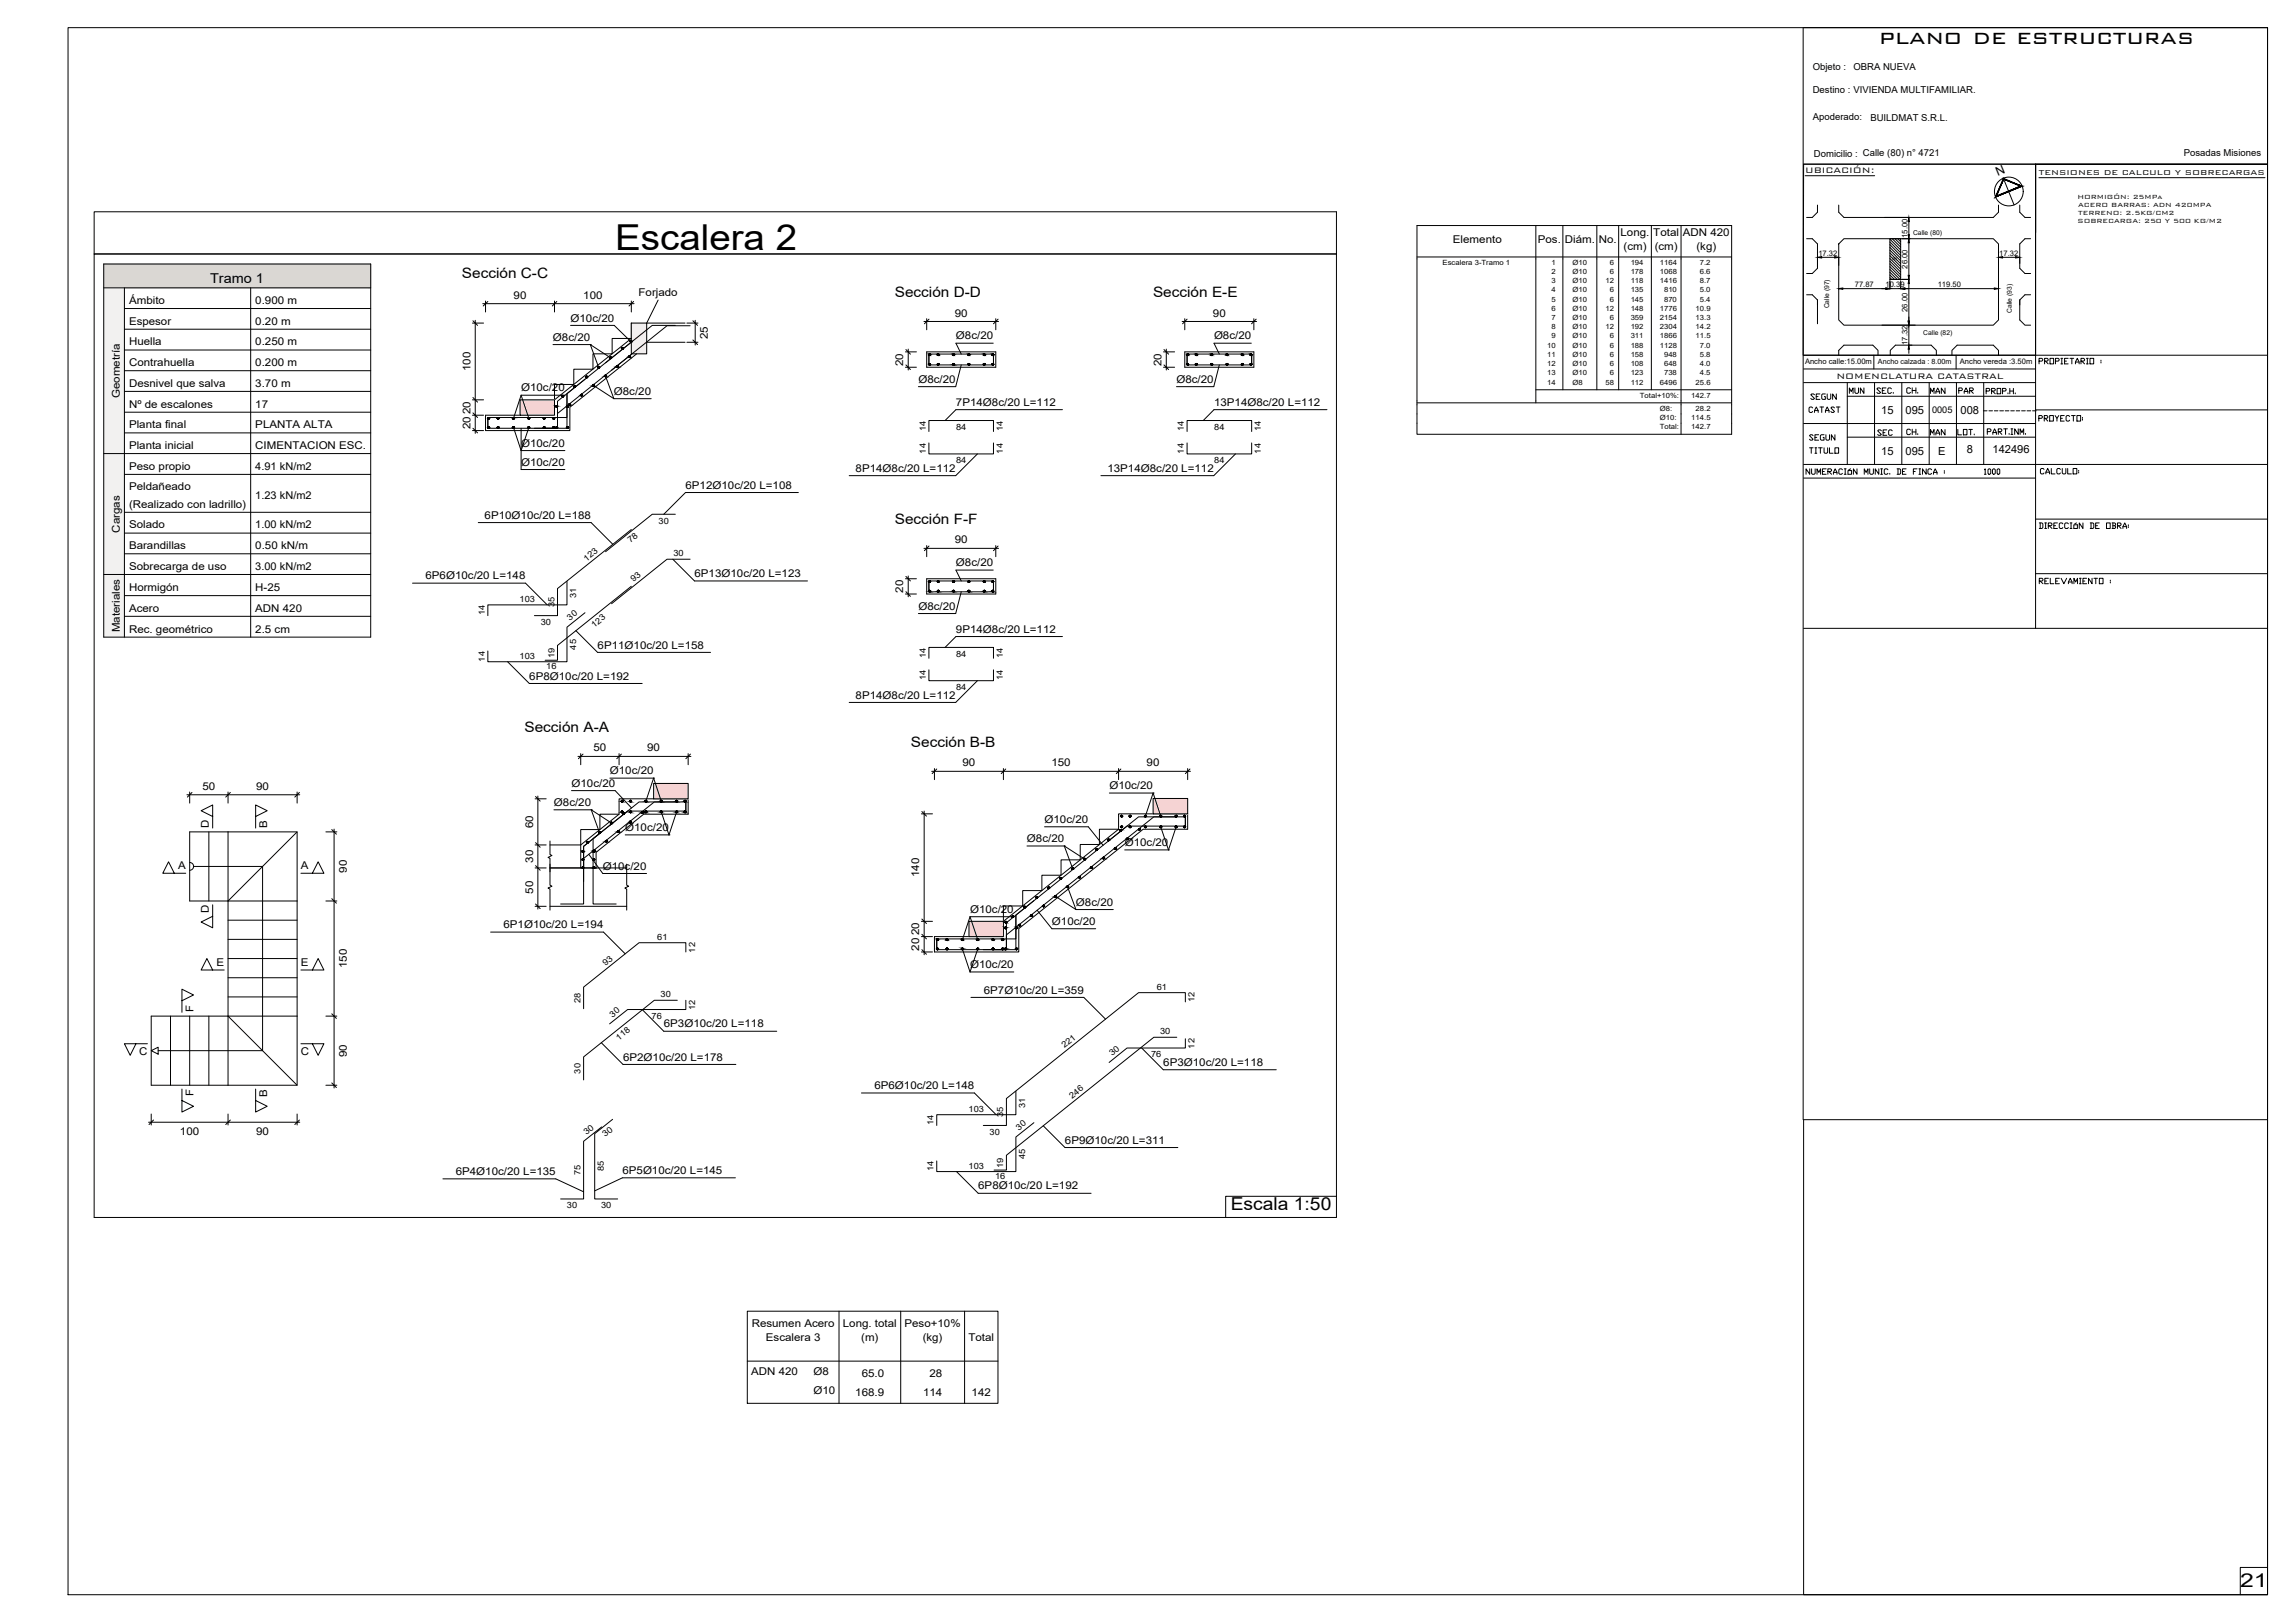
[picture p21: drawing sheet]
<svg xmlns="http://www.w3.org/2000/svg" width="841mm" height="594mm" viewBox="0 0 841 594" stroke-linecap="round" stroke-linejoin="round" font-family="sans-serif">
<defs><g id="words">
<text font-size="13.1" x="225.5" y="91.6">Escalera 2</text>
<text font-size="9.7" x="688.6" y="16">plano de estructuras</text>
<text font-size="7" x="820.9" y="581.4">21</text>
<text font-size="6.5" x="451" y="443.2">Escala 1:50</text>
<g font-size="5.3">
<text x="662.5" y="147.5">SEGUN</text>
<text x="676.6" y="145.3">MUN</text>
<text x="686.5" y="145.3">SEC.</text>
<text x="697.4" y="145.3">CH.</text>
<text x="706.3" y="145.3">MAN</text>
<text x="716.5" y="145.3">PAR</text>
<text x="661.8" y="152.4">CATAST</text>
<text x="745.8" y="155.6">PROYECTO:</text>
<text x="697.4" y="160.5">CH.</text>
<text x="706.3" y="160.5">MAN</text>
<text x="716.1" y="160.5">LOT.</text>
<text x="661.8" y="167.2">TITULO</text>
<text x="660.8" y="175">NUMERACIÓN MUNIC. DE FINCA : 1000</text>
<text x="746.5" y="175">CALCULO:</text>
<text x="746.1" y="194.7">DIRECCIÓN DE OBRA:</text>
<text x="746.1" y="215.2">RELEVAMIENTO :</text>
</g>
<g font-size="5.2">
<text x="169.3" y="101.7">Sección C-C</text>
<text x="327.9" y="108.9">Sección D-D</text>
<text x="422.5" y="108.9">Sección E-E</text>
<text x="327.9" y="192">Sección F-F</text>
<text x="192.2" y="268.2">Sección A-A</text>
<text x="333.8" y="273.7">Sección B-B</text>
</g>
<text font-size="5" x="77" y="103.7">Tramo 1</text>
<g font-size="4.9">
<text x="746.1" y="134.4">PROPIETARIO :</text>
<text x="726.7" y="145.3">PROP.H.</text>
<text x="686.9" y="160.5">SEC</text>
<text x="727.1" y="160.2">PART.INM.</text>
<text x="661.8" y="162.3">SEGUN</text>
</g>
<text font-size="4.5" x="732.1" y="64.6" transform="rotate(-23 732.1 64.6)">N</text>
<g font-size="4.1">
<text x="689.4" y="151.5">15</text>
<text x="698.3" y="151.5">095</text>
<text x="718.5" y="151.7">008</text>
<text x="689.4" y="166.5">15</text>
<text x="698.3" y="166.5">095</text>
<text x="710.2" y="166.5">E</text>
<text x="720.8" y="166.1">8</text>
<text x="730.2" y="166">142496</text>
</g>
<g font-size="3.9">
<text x="661.5" y="63.4">UBICACIÓN:</text>
<text x="532.4" y="89">Elemento</text>
<text x="563.5" y="89">Pos.</text>
<text x="573.4" y="89">Diám.</text>
<text x="585.9" y="89">No.</text>
<text x="593.9" y="86.5">Long.</text>
<text x="605.9" y="86.5">Total</text>
<text x="616.7" y="86.5">ADN 420</text>
<text x="595" y="91.6">(cm)</text>
<text x="606.4" y="91.6">(cm)</text>
<text x="621.7" y="91.6">(kg)</text>
<text x="47.3" y="111.3">Ámbito</text>
<text x="93.6" y="111.3">0.900 m</text>
<text x="188.2" y="109.4">90</text>
<text x="213.7" y="109.4">100</text>
<text x="234" y="108.5">Forjado</text>
<text x="47.3" y="118.9">Espesor</text>
<text x="93.6" y="118.9">0.20 m</text>
<text x="209.1" y="117.8">Ø10c/20</text>
<text x="349.9" y="116">90</text>
<text x="444.5" y="116">90</text>
<text x="202.6" y="124.8">Ø8c/20</text>
<text x="259.4" y="124.2" transform="rotate(-90 259.4 124.2)">25</text>
<text x="350.3" y="124.3">Ø8c/20</text>
<text x="444.9" y="124.3">Ø8c/20</text>
<text x="47.3" y="126.5">Huella</text>
<text x="93.6" y="126.5">0.250 m</text>
<text x="47.3" y="134.1">Contrahuella</text>
<text x="93.6" y="134.1">0.200 m</text>
<text x="172.4" y="135.9" transform="rotate(-90 172.4 135.9)">100</text>
<text x="331" y="134" transform="rotate(-90 331 134)">20</text>
<text x="425.6" y="134" transform="rotate(-90 425.6 134)">20</text>
<text x="47.3" y="141.7">Desnivel que salva</text>
<text x="93.6" y="141.7">3.70 m</text>
<text x="191" y="143.4">Ø10c/20</text>
<text x="336.5" y="140.2">Ø8c/20</text>
<text x="431.1" y="140.2">Ø8c/20</text>
<text x="673" y="138.8">NOMENCLATURA CATASTRAL</text>
<text x="43.9" y="145.8" transform="rotate(-90 43.9 145.8)">Geometría</text>
<text x="47.3" y="149.3">Nº de escalones</text>
<text x="93.6" y="149.3">17</text>
<text x="225" y="144.6">Ø8c/20</text>
<text x="350.3" y="148.6">7P14Ø8c/20 L=112</text>
<text x="444.9" y="148.6">13P14Ø8c/20 L=112</text>
<text x="172.4" y="151.7" transform="rotate(-90 172.4 151.7)">20</text>
<text x="47.3" y="156.9">Planta final</text>
<text x="93.6" y="156.9">PLANTA ALTA</text>
<text x="172.4" y="157.2" transform="rotate(-90 172.4 157.2)">20</text>
<text x="47.3" y="164.4">Planta inicial</text>
<text x="93.6" y="164.4">CIMENTACION ESC.</text>
<text x="191" y="163.6">Ø10c/20</text>
<text x="47.3" y="172.1">Peso propio</text>
<text x="93.6" y="172.1">4.91 kN/m2</text>
<text x="191" y="170.6">Ø10c/20</text>
<text x="313.6" y="172.8">8P14Ø8c/20 L=112</text>
<text x="405.8" y="172.8">13P14Ø8c/20 L=112</text>
<text x="47.3" y="179.6">Peldañeado</text>
<text x="251.2" y="179">6P12Ø10c/20 L=108</text>
<text x="47.3" y="186">(Realizado con ladrillo)</text>
<text x="93.6" y="182.7">1.23 kN/m2</text>
<text x="177.6" y="190">6P10Ø10c/20 L=188</text>
<text x="43.9" y="195" transform="rotate(-90 43.9 195)">Cargas</text>
<text x="47.3" y="193.6">Solado</text>
<text x="93.6" y="193.6">1.00 kN/m2</text>
<text x="47.3" y="201.1">Barandillas</text>
<text x="93.6" y="201.1">0.50 kN/m</text>
<text x="349.9" y="199">90</text>
<text x="47.3" y="208.8">Sobrecarga de uso</text>
<text x="93.6" y="208.8">3.00 kN/m2</text>
<text x="350.3" y="207.4">Ø8c/20</text>
<text x="155.9" y="212.2">6P6Ø10c/20 L=148</text>
<text x="254.5" y="211.4">6P13Ø10c/20 L=123</text>
<text x="47.3" y="216.3">Hormigón</text>
<text x="93.6" y="216.3">H-25</text>
<text x="331" y="217.1" transform="rotate(-90 331 217.1)">20</text>
<text x="47.3" y="224.1">Acero</text>
<text x="93.6" y="224.1">ADN 420</text>
<text x="336.5" y="223.3">Ø8c/20</text>
<text x="43.9" y="231.6" transform="rotate(-90 43.9 231.6)">Materiales</text>
<text x="47.3" y="231.7">Rec. geométrico</text>
<text x="93.6" y="231.7">2.5 cm</text>
<text x="350.3" y="231.7">9P14Ø8c/20 L=112</text>
<text x="219" y="237.5">6P11Ø10c/20 L=158</text>
<text x="194" y="248.9">6P8Ø10c/20 L=192</text>
<text x="313.6" y="255.9">8P14Ø8c/20 L=112</text>
<text x="217.5" y="275.2">50</text>
<text x="237.2" y="275.2">90</text>
<text x="352.7" y="280.7">90</text>
<text x="385.3" y="280.7">150</text>
<text x="420.2" y="280.7">90</text>
<text x="223.5" y="283.6">Ø10c/20</text>
<text x="74.2" y="289.3">50</text>
<text x="93.9" y="289.3">90</text>
<text x="209.4" y="288.2">Ø10c/20</text>
<text x="406.5" y="289.1">Ø10c/20</text>
<text x="203" y="295.2">Ø8c/20</text>
<text x="76.5" y="303.3" transform="rotate(-90 76.5 303.3)">D</text>
<text x="97.9" y="303.3" transform="rotate(-90 97.9 303.3)">B</text>
<text x="195.3" y="303.4" transform="rotate(-90 195.3 303.4)">60</text>
<text x="229.1" y="304.4">Ø10c/20</text>
<text x="382.8" y="301.4">Ø10c/20</text>
<text x="376.3" y="308.4">Ø8c/20</text>
<text x="412.2" y="309.9">Ø10c/20</text>
<text x="195.3" y="316" transform="rotate(-90 195.3 316)">30</text>
<text x="65.3" y="318.4">A</text>
<text x="110.3" y="318.4">A</text>
<text x="127" y="319.7" transform="rotate(-90 127 319.7)">90</text>
<text x="220.9" y="318.5">Ø10c/20</text>
<text x="336.9" y="321.3" transform="rotate(-90 336.9 321.3)">140</text>
<text x="195.3" y="327.3" transform="rotate(-90 195.3 327.3)">50</text>
<text x="76.5" y="334.4" transform="rotate(-90 76.5 334.4)">D</text>
<text x="355.5" y="334.4">Ø10c/20</text>
<text x="394.3" y="331.7">Ø8c/20</text>
<text x="184.5" y="340">6P1Ø10c/20 L=194</text>
<text x="385.5" y="338.8">Ø10c/20</text>
<text x="336.9" y="342.6" transform="rotate(-90 336.9 342.6)">20</text>
<text x="79.3" y="353.9">E</text>
<text x="110.3" y="353.9">E</text>
<text x="336.9" y="348.2" transform="rotate(-90 336.9 348.2)">20</text>
<text x="127" y="354.6" transform="rotate(-90 127 354.6)">150</text>
<text x="355.5" y="354.6">Ø10c/20</text>
<text x="360.5" y="363.9">6P7Ø10c/20 L=359</text>
<text x="70.9" y="370.8" transform="rotate(-90 70.9 370.8)">F</text>
<text x="243.2" y="376.3">6P3Ø10c/20 L=118</text>
<text x="51" y="386.5">C</text>
<text x="110.3" y="386.5">C</text>
<text x="127" y="387.2" transform="rotate(-90 127 387.2)">90</text>
<text x="228.3" y="388.5">6P2Ø10c/20 L=178</text>
<text x="426.3" y="390.4">6P3Ø10c/20 L=118</text>
<text x="70.9" y="401.5" transform="rotate(-90 70.9 401.5)">F</text>
<text x="97.9" y="401.7" transform="rotate(-90 97.9 401.7)">B</text>
<text x="320.4" y="398.9">6P6Ø10c/20 L=148</text>
<text x="66" y="415.6">100</text>
<text x="93.9" y="415.6">90</text>
<text x="390.3" y="418.9">6P9Ø10c/20 L=311</text>
<text x="167" y="430.4">6P4Ø10c/20 L=135</text>
<text x="228.1" y="430">6P5Ø10c/20 L=145</text>
<text x="358.5" y="435.7">6P8Ø10c/20 L=192</text>
<text x="275.5" y="486.1">Resumen Acero</text>
<text x="280.7" y="491.3">Escalera 3</text>
<text x="308.9" y="486.1">Long. total</text>
<text x="315.6" y="491.3">(m)</text>
<text x="331.5" y="486.1">Peso+10%</text>
<text x="338.2" y="491.3">(kg)</text>
<text x="354.9" y="491.3">Total</text>
<text x="275.3" y="503.4">ADN 420</text>
<text x="298.1" y="503.4">Ø8</text>
<text x="315.8" y="504.2">65.0</text>
<text x="340.6" y="504.2">28</text>
<text x="298.1" y="510.5">Ø10</text>
<text x="313.4" y="511.2">168.9</text>
<text x="338.2" y="511.2">114</text>
<text x="356.1" y="511.2">142</text>
</g>
<g font-size="3.5">
<text x="664.3" y="25.6">Objeto :</text>
<text x="679.2" y="25.5">OBRA NUEVA</text>
<text x="664.3" y="34.2">Destino : VIVIENDA MULTIFAMILIAR.</text>
<text x="664.3" y="43.9">Apoderado:</text>
<text x="685.4" y="44.2">BUILDMAT S.R.L.</text>
<text x="664.7" y="57.6">Domicilio : Calle (80) n° 4721</text>
<text x="800.3" y="57.3">Posadas Misiones</text>
<text x="747.2" y="64.3">TENSIONES DE CALCULO Y SOBRECARGAS</text>
</g>
<text font-size="3.4" x="708" y="151.2">0005</text>
<g font-size="3.1">
<text x="339.3" y="157.9" transform="rotate(-90 339.3 157.9)">14</text>
<text x="350.4" y="157.4">84</text>
<text x="367.5" y="157.9" transform="rotate(-90 367.5 157.9)">14</text>
<text x="433.9" y="157.9" transform="rotate(-90 433.9 157.9)">14</text>
<text x="445" y="157.4">84</text>
<text x="462.1" y="157.9" transform="rotate(-90 462.1 157.9)">14</text>
<text x="339.3" y="166.1" transform="rotate(-90 339.3 166.1)">14</text>
<text x="367.5" y="166.1" transform="rotate(-90 367.5 166.1)">14</text>
<text x="433.9" y="166.1" transform="rotate(-90 433.9 166.1)">14</text>
<text x="462.1" y="166.1" transform="rotate(-90 462.1 166.1)">14</text>
<text x="350.4" y="169.6">84</text>
<text x="445" y="169.6">84</text>
<text x="241.3" y="191.7">30</text>
<text x="231.1" y="199" transform="rotate(-39 231.1 199)">78</text>
<text x="246.8" y="203.7">30</text>
<text x="214.9" y="205.7" transform="rotate(-39 214.9 205.7)">123</text>
<text x="232.1" y="213.2" transform="rotate(-39 232.1 213.2)">93</text>
<text x="190.4" y="220.4">103</text>
<text x="211.2" y="219.1" transform="rotate(-90 211.2 219.1)">31</text>
<text x="177.6" y="225.4" transform="rotate(-90 177.6 225.4)">14</text>
<text x="203.2" y="222.4" transform="rotate(-90 203.2 222.4)">35</text>
<text x="208.9" y="227.3" transform="rotate(-39 208.9 227.3)">30</text>
<text x="198.2" y="228.9">30</text>
<text x="217.7" y="230" transform="rotate(-39 217.7 230)">123</text>
<text x="211.2" y="237.9" transform="rotate(-90 211.2 237.9)">45</text>
<text x="177.6" y="242.3" transform="rotate(-90 177.6 242.3)">14</text>
<text x="190.4" y="241.3">103</text>
<text x="200.2" y="245.2">16</text>
<text x="203.2" y="241" transform="rotate(-90 203.2 241)">19</text>
<text x="339.3" y="241" transform="rotate(-90 339.3 241)">14</text>
<text x="350.4" y="240.5">84</text>
<text x="367.5" y="241" transform="rotate(-90 367.5 241)">14</text>
<text x="339.3" y="249.2" transform="rotate(-90 339.3 249.2)">14</text>
<text x="367.5" y="249.2" transform="rotate(-90 367.5 249.2)">14</text>
<text x="350.4" y="252.7">84</text>
<text x="240.9" y="344.1">61</text>
<text x="221.9" y="353.7" transform="rotate(-39 221.9 353.7)">93</text>
<text x="254.7" y="348.9" transform="rotate(-90 254.7 348.9)">12</text>
<text x="242.1" y="365.3">30</text>
<text x="423.9" y="362.5">61</text>
<text x="212.7" y="367.4" transform="rotate(-90 212.7 367.4)">28</text>
<text x="254.7" y="370" transform="rotate(-90 254.7 370)">12</text>
<text x="437.7" y="367.2" transform="rotate(-90 437.7 367.2)">12</text>
<text x="224.5" y="372.7" transform="rotate(-39 224.5 372.7)">30</text>
<text x="238.8" y="373.1">76</text>
<text x="226.7" y="381.1" transform="rotate(-38 226.7 381.1)">118</text>
<text x="390.1" y="383.9" transform="rotate(-39 390.1 383.9)">221</text>
<text x="425.2" y="378.8">30</text>
<text x="407.5" y="386.8" transform="rotate(-39 407.5 386.8)">30</text>
<text x="421.8" y="387.2">76</text>
<text x="437.7" y="384.1" transform="rotate(-90 437.7 384.1)">12</text>
<text x="212.7" y="393.2" transform="rotate(-90 212.7 393.2)">30</text>
<text x="354.9" y="407.2">103</text>
<text x="375.7" y="405.9" transform="rotate(-90 375.7 405.9)">31</text>
<text x="392.9" y="402.4" transform="rotate(-39 392.9 402.4)">246</text>
<text x="342.1" y="412.1" transform="rotate(-90 342.1 412.1)">14</text>
<text x="367.7" y="409.2" transform="rotate(-90 367.7 409.2)">35</text>
<text x="215" y="415.7" transform="rotate(-38 215 415.7)">30</text>
<text x="221.8" y="416.4" transform="rotate(-38 221.8 416.4)">30</text>
<text x="362.7" y="415.6">30</text>
<text x="373.4" y="414.1" transform="rotate(-39 373.4 414.1)">30</text>
<text x="375.7" y="424.7" transform="rotate(-90 375.7 424.7)">45</text>
<text x="212.7" y="430.5" transform="rotate(-90 212.7 430.5)">75</text>
<text x="221.3" y="429.1" transform="rotate(-90 221.3 429.1)">85</text>
<text x="342.1" y="429.1" transform="rotate(-90 342.1 429.1)">14</text>
<text x="354.9" y="428">103</text>
<text x="364.7" y="431.9">16</text>
<text x="367.7" y="427.8" transform="rotate(-90 367.7 427.8)">19</text>
<text x="207.8" y="442.5">30</text>
<text x="220.3" y="442.5">30</text>
</g>
<g font-size="2.9">
<text x="761.3" y="73">HORMIGÓN: 25MPa</text>
<text x="761.6" y="75.9">ACERO BARRAS: ADN 420MPA</text>
<text x="761.3" y="81.7">SOBRECARGA: 250 Y 500 KG/M2</text>
<text x="761.6" y="78.8">TERRENO: 2.5KG/CM2</text>
</g>
<g font-size="2.8">
<text x="699" y="87.1" transform="rotate(-90 699 87.1)">15.00</text>
<text x="666.4" y="93.7">17.32</text>
<text x="732.7" y="93.7">17.32</text>
<text x="699" y="98.4" transform="rotate(-90 699 98.4)">26.00</text>
<text x="679.7" y="105.2">77.87</text>
<text x="691" y="105.2">10.39</text>
<text x="710.1" y="105.2">119.50</text>
<text x="699" y="114.2" transform="rotate(-90 699 114.2)">26.00</text>
<text x="699" y="126.3" transform="rotate(-90 699 126.3)">17.32</text>
<text x="661.5" y="133.4">Ancho calle:15.00m</text>
<text x="718.2" y="133.4">Ancho vereda :3.50m</text>
</g>
<text font-size="2.7" x="688.2" y="133.4">Ancho calzada : 8.00m</text>
<g font-size="2.6">
<text x="528.7" y="97">Escalera 3-Tramo 1</text>
<text x="568.6" y="97">1</text>
<text x="568.6" y="100.3">2</text>
<text x="576.3" y="97">Ø10</text>
<text x="576.3" y="100.3">Ø10</text>
<text x="590" y="97">6</text>
<text x="590" y="100.3">6</text>
<text x="597.6" y="97">194</text>
<text x="597.6" y="100.3">178</text>
<text x="608.2" y="97">1164</text>
<text x="608.2" y="100.3">1068</text>
<text x="622.9" y="97">7.2</text>
<text x="622.9" y="100.3">6.6</text>
<text x="568.6" y="103.7">3</text>
<text x="568.6" y="107.1">4</text>
<text x="576.3" y="103.7">Ø10</text>
<text x="576.3" y="107.1">Ø10</text>
<text x="588.4" y="103.7">12</text>
<text x="590" y="107.1">6</text>
<text x="597.6" y="103.7">118</text>
<text x="597.6" y="107.1">135</text>
<text x="608.2" y="103.7">1416</text>
<text x="609.8" y="107.1">810</text>
<text x="622.9" y="103.7">8.7</text>
<text x="622.9" y="107.1">5.0</text>
<text x="568.6" y="110.5">5</text>
<text x="568.6" y="113.8">6</text>
<text x="576.3" y="110.5">Ø10</text>
<text x="576.3" y="113.8">Ø10</text>
<text x="588.4" y="113.8">12</text>
<text x="590" y="110.5">6</text>
<text x="597.6" y="110.5">145</text>
<text x="597.6" y="113.8">148</text>
<text x="608.2" y="113.8">1776</text>
<text x="609.8" y="110.5">870</text>
<text x="621.4" y="113.8">10.9</text>
<text x="622.9" y="110.5">5.4</text>
<text x="568.6" y="117.2">7</text>
<text x="576.3" y="117.2">Ø10</text>
<text x="590" y="117.2">6</text>
<text x="597.6" y="117.2">359</text>
<text x="608.2" y="117.2">2154</text>
<text x="621.4" y="117.2">13.3</text>
<text x="568.6" y="120.6">8</text>
<text x="568.6" y="124">9</text>
<text x="576.3" y="120.6">Ø10</text>
<text x="576.3" y="124">Ø10</text>
<text x="588.4" y="120.6">12</text>
<text x="590" y="124">6</text>
<text x="597.6" y="120.6">192</text>
<text x="597.6" y="124">311</text>
<text x="608.2" y="120.6">2304</text>
<text x="608.2" y="124">1866</text>
<text x="621.4" y="120.6">14.2</text>
<text x="621.4" y="124">11.5</text>
<text x="567" y="127.4">10</text>
<text x="567" y="130.7">11</text>
<text x="576.3" y="127.4">Ø10</text>
<text x="576.3" y="130.7">Ø10</text>
<text x="590" y="127.4">6</text>
<text x="590" y="130.7">6</text>
<text x="597.6" y="127.4">188</text>
<text x="597.6" y="130.7">158</text>
<text x="608.2" y="127.4">1128</text>
<text x="609.8" y="130.7">948</text>
<text x="622.9" y="127.4">7.0</text>
<text x="622.9" y="130.7">5.8</text>
<text x="567" y="134.1">12</text>
<text x="567" y="137.5">13</text>
<text x="576.3" y="134.1">Ø10</text>
<text x="576.3" y="137.5">Ø10</text>
<text x="590" y="134.1">6</text>
<text x="590" y="137.5">6</text>
<text x="597.6" y="134.1">108</text>
<text x="597.6" y="137.5">123</text>
<text x="609.8" y="134.1">648</text>
<text x="609.8" y="137.5">738</text>
<text x="622.9" y="134.1">4.0</text>
<text x="622.9" y="137.5">4.5</text>
<text x="567" y="140.9">14</text>
<text x="576.3" y="140.9">Ø8</text>
<text x="588.4" y="140.9">58</text>
<text x="597.6" y="140.9">112</text>
<text x="608.2" y="140.9">6496</text>
<text x="621.4" y="140.9">25.6</text>
<text x="601" y="145.6">Total+10%:</text>
<text x="619.8" y="145.6">142.7</text>
<text x="608.2" y="150.4">Ø8:</text>
<text x="608.2" y="153.8">Ø10:</text>
<text x="619.8" y="153.8">114.5</text>
<text x="621.4" y="150.4">28.2</text>
<text x="725.7" y="151.7">----------</text>
<text x="608.2" y="157.2">Total:</text>
<text x="619.8" y="157.2">142.7</text>
</g>
<g font-size="2.5">
<text x="701.1" y="86">Calle (80)</text>
<text x="670.3" y="113" transform="rotate(-90 670.3 113)">Calle (97)</text>
<text x="737.3" y="114.7" transform="rotate(-90 737.3 114.7)">Calle (93)</text>
<text x="704.8" y="122.7">Calle (82)</text>
</g>
<text font-size="1.5" x="693.4" y="95.1">(8)</text>
</g></defs>
<!-- layer: TABLAS -->
<g fill="none" stroke="#000" stroke-width=".37">
<path d="M519.3 82.6h115.3v76.5h-115.3zM519.3 94.1h115.3M562.8 82.6v64.9M572.7 82.6v60.2M585.2 82.6v60.2M593.2 82.6v60.2M605.2 82.6v60.2M616 82.6v76.5M519.3 147.5h115.3M562.8 142.8h71.8M273.9 480.2h91.8v33.8h-91.8zM273.9 498.5h91.8"/>
<path d="M307.5 480.2v33.8M330.1 480.2v33.8M353.5 480.2v33.8"/>
</g>
<!-- layer: ESC_RECUADRO_DEL_DETALLE -->
<path d="M34.5 77.6v15.4h455.3v352.9h-455.3v-352.9h455.3v-15.4zM489.8 438.2h-40.6v7.7" fill="none" stroke="#000" stroke-width=".37"/>
<!-- layer: ESC_LINEAS_DE_LA_TABLA -->
<path d="M38 96.7h97.8v8.7h-97.8z" fill="none" stroke="#dad7d3" stroke-width=".37"/>
<path d="M38 96.7l97.8 8.7v-8.7zM38 96.7l97.8 8.7h-97.8z" fill="#dad7d3" stroke="#dad7d3" stroke-width=".37"/>
<path d="M38 105.4h7.6v60.7h-7.6zM38 166.1h7.6v44.3h-7.6zM38 210.4h7.6v23h-7.6z" fill="none" stroke="#f2f1f0" stroke-width=".37"/>
<g fill="#f2f1f0" stroke="#f2f1f0" stroke-width=".37">
<path d="M38 105.4l7.6 60.7v-60.7zM38 105.4l7.6 60.7h-7.6z"/>
<path d="M38 166.1l7.6 44.3v-44.3zM38 166.1l7.6 44.3h-7.6z"/>
<path d="M38 210.4l7.6 23v-23zM38 210.4l7.6 23h-7.6z"/>
</g>
<g fill="none" stroke="#000" stroke-width=".37">
<path d="M38 96.7h97.8v136.7h-97.8zM38 105.4h97.8M45.6 113h90.2M45.6 105.4v128M91.9 105.4v128M45.6 120.6h90.2M45.6 128.2h90.2M45.6 135.8h90.2M45.6 143.4h90.2M45.6 151h90.2M45.6 158.6h90.2M38 166.1h97.8"/>
<path d="M45.6 173.8h90.2M45.6 187.6h90.2M45.6 195.3h90.2M38 210.4h97.8M45.6 202.8h90.2M45.6 218.2h90.2M45.6 225.7h90.2"/>
</g>
<!-- layer: ESC_CONTORNO_ESCALERA -->
<path d="M231.4 118.3v5.7l-28.2 22.4v5.7h-25.3v5.6h30.9v-8.5l22.6-18M339.6 128.9h25.3v5.6h-25.3zM434.2 128.9h25.3v5.6h-25.3zM339.6 212h25.3v5.6h-25.3zM69.5 304.7h39.4v92.8h-53.5M212.8 317.9v-8.4l14.1-11.3v-5.6h25.3v5.6h-16.3l-17.5 14v5.7M69.5 330h14.1v42.2h-28.2M342.4 343h25.3v-5.5l42.2-33.8v-5.6h25.3v5.6h-16.3l-45.6 36.4v8.6h-30.9z" fill="none" stroke="#000" stroke-width=".37"/>
<!-- layer: ESC_GEOMETRIA_APOYO -->
<path d="M231.4 118.3l5.6 11.3v-11.3zM231.4 118.3l5.6 11.3h-5.6z" fill="#ffe6e6" stroke="#ffe6e6" stroke-width=".37"/>
<path d="M231.4 118.3h5.6v11.3h-5.6zM237 118.3h14M233.3 129.6l-1.9 1.6M237 125.4h14M201.5 316.5v7.7l.8 .4-1.5 .7 .7 .3v7.7M201.5 308v5l.8 .3-1.5 .7 .7 .4v4.9M201.5 309.5h11.3M218.4 317.9h-16.9h28.2M229.7 316.5v7.7l.7 .4-1.4 .7 .7 .3v7.7M201.5 331.9h28.2" fill="none" stroke="#000" stroke-width=".37"/>
<!-- layer: ESC_COTAS -->
<g fill="none" stroke="#000" stroke-width=".37">
<path d="M173.1 118.3h4.1M174.2 117.3v41.4M176.9 111.2h55.5M177.9 110.3v4M203.2 110.3v4M231.4 110.3v4M251.7 118.3h4.1M254.8 117.3v9.1M338.6 117.7h27.3M339.6 116.7v4.1M364.9 116.7v4.1M433.2 117.7h27.3"/>
<path d="M434.2 116.7v4.1M459.5 116.7v4.1M251.7 125.4h4.1M331.8 134.5h4M331.8 128.9h4M332.8 127.9v7.6M426.4 134.5h4M426.4 128.9h4M427.4 127.9v7.6M173.1 157.7h4.1M173.1 152.1h4.1M173.1 146.4h4.1"/>
<path d="M339.6 199.8v4.1M364.9 199.8v4.1M331.8 217.6h4M331.8 212h4M332.8 211v7.6M338.6 200.8h27.3M211.8 277h41.4M212.8 276v4.1M226.9 276v4.1M252.2 276v4.1M68.5 291.1h41.4M69.5 290.1v4"/>
<path d="M83.6 290.1v4M108.9 290.1v4M196.1 292.6h4.1M197.1 291.6v41.4M337.7 298.1h4M338.7 297.1v52.6M341.4 282.5h94.8M342.4 281.5v4.1M367.7 281.5v4.1M409.9 281.5v4.1M435.2 281.5v4.1M119.4 304.7h4"/>
<path d="M122.4 303.7v94.8M196.1 317.9h4.1M196.1 309.5h4.1M119.4 330h4M196.1 331.9h4.1M337.7 337.5h4M337.7 348.7h4M337.7 343h4M119.4 372.2h4M119.4 397.5h4M54.4 411h55.5M55.4 408v4"/>
<path d="M83.6 408v4M108.9 408v4"/>
</g>
<!-- layer: ESC_SEGMENTOS_TRANSVERSALES_EN_EXTREMOS -->
<g fill="none" stroke="#000" stroke-width=".37">
<path d="M173.3 117.5l1.7 1.7M178.8 110.4l-1.7 1.7M204 110.4l-1.6 1.7M232.2 110.4l-1.7 1.7M253.9 117.5l1.7 1.7M340.4 116.9l-1.6 1.7M365.8 116.9l-1.7 1.7M435 116.9l-1.6 1.7M460.3 116.9l-1.7 1.7M253.9 124.5l1.7 1.7M332 133.7l1.6 1.7M332 128l1.6 1.7"/>
<path d="M426.6 133.7l1.6 1.7M426.6 128l1.6 1.7M173.3 156.9l1.7 1.7M173.3 151.2l1.7 1.7M173.3 145.6l1.7 1.7M340.4 200l-1.6 1.7M365.8 200l-1.7 1.7M332 216.7l1.6 1.7M332 211.1l1.6 1.7M213.7 276.2l-1.7 1.7M227.7 276.2l-1.7 1.7M253 276.2l-1.7 1.7"/>
<path d="M70.4 290.3l-1.7 1.6M84.4 290.3l-1.7 1.6M109.7 290.3l-1.7 1.6M196.3 291.7l1.7 1.7M337.8 297.2l1.7 1.7M343.3 281.7l-1.7 1.7M368.6 281.7l-1.7 1.7M410.8 281.7l-1.7 1.7M436.1 281.7l-1.7 1.7M121.6 303.8l1.7 1.7M196.3 317l1.7 1.7M196.3 308.6l1.7 1.7"/>
<path d="M121.6 329.2l1.7 1.6M196.3 331.1l1.7 1.7M337.8 336.6l1.7 1.7M337.8 347.8l1.7 1.7M337.8 342.2l1.7 1.7M121.6 371.3l1.7 1.7M121.6 396.6l1.7 1.7M56.3 410.2l-1.7 1.7M84.4 410.2l-1.7 1.7M109.7 410.2l-1.7 1.7"/>
</g>
<!-- layer: ESC_LINEA_REFERENCIA_ARMADURA -->
<g fill="none" stroke="#000" stroke-width=".37">
<path d="M209.1 119.2h16l6.3 6.1M241.2 109.9l-4.2 8.4M202.6 126.2h13.7M216.3 126.2h.1M216.3 126.2l7.5 4.9M216.3 126.2l3.1 8.3M221.9 137.7l3.1 8.3M352.3 133.7l-2.1 7.9h-13.7M364 125.7h-13.7l2 4M446.8 133.7l-2 7.9h-13.7M458.6 125.7h-13.7l1.9 4M188.2 156.6l2.8 8.4"/>
<path d="M191 156.9v15.1h16M191 144.8l2.8 8.4M191 144.8l-2.8 8.4M191 144.8h16M193.8 156.6l-2.8 8.4M217.5 141.2l7.5 4.8M225 146h13.6M389.3 150h-39l-4 4M486.3 150h-41.4l-4 4M191 165h16M358.2 166.3l-8 7.9h-39M452.8 166.3l-8 7.9h-41.4"/>
<path d="M175.3 191.4h41.3l8 8M292.6 180.4h-41.4l-8 8M151.2 213.6h41.4l7.9 7.9M246.5 204.8l8 8h41.4M352.3 216.8l-2.1 7.9h-13.7M364 208.8h-13.7l2 4M211 231l8 7.9h41.4M389.3 233.1h-39l-4 4M186 242.4l8 7.9h41.3M358.2 249.3l-8 8h-39M203 296.6h13.7M209.4 289.6h16l6 6.3"/>
<path d="M216.7 296.6h.1M216.7 296.6l7.4 4.9M216.7 296.6l3 8.4M223.5 285h16M239.5 285h.1M239.5 285l2.8 8.4M239.5 285l-2.8 8.4M242.3 297.4l2.9 8.4M247.9 297.4l-2.7 8.4M406.5 290.5h16.1M422.6 290.5h.1M422.6 290.5l2.8 8.4"/>
<path d="M422.6 290.5l-2.9 8.4M215.8 312.9l5.1 7h16M229.1 305.8h16.1M245.2 305.8h.1M376.3 309.9h13.7M382.8 302.8h16l5.4 6.8M390 309.9h.1M390 309.9l7.5 4.8M390 309.9l3.1 8.3M412.2 311.3h16M425.4 302.9l2.8 8.4M428.2 311.3h.1"/>
<path d="M431 302.9l-2.8 8.4M355.5 335.8l2.8 8.4M355.5 335.8l-2.8 8.4M355.5 335.8h16M380.1 333.4l5.4 6.8h16M386.8 328.3l7.5 4.8M391.2 324.8l3.1 8.3M394.3 333.1h13.7M179.8 341.4h41.3l8 7.9M352.7 347.6l2.8 8.4M355.5 356h16M358.3 347.6l-2.8 8.4"/>
<path d="M235.3 369.8l7.9 7.9h41.4M355.8 365.3h41.4l7.9 8M220.3 381.9l8 8h41.4M418.4 383.9l7.9 7.9h41.4M315.7 400.3h41.4l7.9 8M382.3 412.3l8 8h41.3M162.3 431.8h41.4l10.2 4.7M269.5 431.4h-41.4l-10.2 4.8M350.5 429.1l8 8h41.3"/>
</g>
<!-- layer: ESC_ESCALON -->
<g fill="none" stroke="#000" stroke-width=".37">
<path d="M231.4 124h-7.1v5.6h-7v5.6h-7v5.6h-7.1v5.6M226.9 298.2h-7.1v5.6h-7v5.7M69.5 304.7v25.3M76.5 304.7v25.3M83.6 304.7v25.3M108.9 304.7l-25.3 25.3M409.9 303.7h-7v5.6h-7v5.6h-7.1v5.7h-7v5.6h-7v5.6h-7.1v5.7M83.6 330h25.3M83.6 337h25.3M83.6 344.1h25.3M83.6 351.1h25.3M83.6 358.1h25.3"/>
<path d="M55.4 372.2v25.3M62.5 372.2v25.3M69.5 372.2v25.3M76.5 372.2v25.3M83.6 372.2v25.3M83.6 365.1h25.3M83.6 372.2h25.3M83.6 372.2l25.3 25.3"/>
</g>
<!-- layer: ESC_RECRECIDO -->
<g fill="#ffd2d2" stroke="#ffd2d2" stroke-width=".37">
<path d="M190.6 146.4l12.6 5.7v-5.7zM190.6 146.4l12.6 5.7h-12.6z"/>
<path d="M239.5 286.9l12.7 5.7v-5.7zM239.5 286.9l12.7 5.7h-12.7z"/>
<path d="M355.1 337.5l12.6 5.5v-5.5zM355.1 337.5l12.6 5.5h-12.6z"/>
<path d="M422.6 292.5l12.6 5.6v-5.6zM422.6 292.5l12.6 5.6h-12.6z"/>
</g>
<path d="M190.6 146.4h12.6v5.7h-12.6zM239.5 286.9h12.7v5.7h-12.7zM422.6 292.5h12.6v5.6h-12.6zM355.1 337.5h12.6v5.5h-12.6z" fill="none" stroke="#000" stroke-width=".37"/>
<!-- layer: ESC_BARRAS_ARMADURA_LONGITUDINAL -->
<g fill="none" stroke="#000" stroke-width=".37">
<path d="M247.5 119.2h-8.5l-17.1 13.7M252.9 119.3h-8.5l-20.3 16.3M214.4 138.9l-6.6 5.3v12.7h-29v-4M231.4 125.3l-27.1 21.7v9.9h-8.5M231.4 129.8l-27.1 21.6v5.5h-4.5M340.4 133.7v-4h23.7v4M340.4 129.7v4h23.7v-4M435 133.7v-4h23.7v4M435 129.7v4h23.7v-4M207.8 144.3v8.6h-29v4M340.4 158v-4h23.7v4M435 158v-4h23.7v4"/>
<path d="M340.4 162.2v4.1h23.7v-4.1M435 162.2v4.1h23.7v-4.1M231.4 193.9l-27.1 21.7v9.9h-8.5M247.5 188.4h-8.5l-17.1 13.7M207.8 213v8.5h-29v4M231.4 214.7l-27.1 21.7v5.4h-4.5M252.9 204.8h-8.5l-20.3 16.3M340.4 216.8v-4h23.7v4M340.4 212.8v4h23.7v-4M214.4 224.4l-6.6 5.3v12.7h-29v-4M340.4 241.1v-4h23.7v4M340.4 245.3v4h23.7v-4"/>
<path d="M248.2 293.7h-8.4l-25.9 20.7v8.5M251.3 297.1v-3.4h-17.1l-20.3 16.3v7.9M251.3 293.7v3.4h-21.3l-6.6 5.3M431.2 299.2h-8.4l-54 43.2v5.4h-4.5M434.4 299.2v3.4h-21.4l-6.6 5.2M220.5 304.7l-6.6 5.3v21.1h-8.5M223.9 301.9l-6.6 5.3v23.9h8.5M434.4 302.6v-3.4h-17.2l-48.4 38.8v9.8h-8.5M372.3 335.3v8.6h-29v3.9M378.9 329.9l-6.6 5.3v12.6h-29v-3.9M251.3 348.7v-3.4h-17.1l-20.3 16.2v8M248.2 366.4h-8.4l-25.9 20.7v8.4"/>
<path d="M251.3 366.4v3.4h-21.3l-6.6 5.2M431.2 379.9h-8.4l-54 43.2v5.5h-4.5M434.4 367v-3.4h-17.2l-48.4 38.8v9.8h-8.5M372.3 399.7v8.6h-29v3.9M434.4 380.5v3.4h-21.4l-6.6 5.2M220.5 412.8l-6.6 5.2v21.1h-8.5M224.5 410l-6.6 5.2v23.9h8.5M378.9 411.2l-6.6 5.2v12.7h-29v-3.9"/>
</g>
<!-- layer: ESC_BARRAS_ARMADURA_TRANSVERSAL -->
<g fill="none" stroke="#000" stroke-width=".37">
<circle cx="215" cy="138" r=".28"/>
<circle cx="219.4" cy="134.5" r=".28"/>
<circle cx="221.9" cy="137.7" r=".28"/>
<circle cx="223.8" cy="131.1" r=".28"/>
<circle cx="226.3" cy="134.1" r=".28"/>
<circle cx="228.2" cy="127.5" r=".28"/>
<circle cx="230.7" cy="130.6" r=".28"/>
<circle cx="231.3" cy="125" r=".28"/>
<circle cx="340.7" cy="129.9" r=".28"/>
<circle cx="340.7" cy="133.4" r=".28"/>
<circle cx="343.8" cy="133.4" r=".28"/>
<circle cx="343.8" cy="129.9" r=".28"/>
<circle cx="349.4" cy="129.9" r=".28"/>
<circle cx="349.4" cy="133.4" r=".28"/>
<circle cx="355.1" cy="133.4" r=".28"/>
<circle cx="355.1" cy="129.9" r=".28"/>
<circle cx="360.7" cy="133.4" r=".28"/>
<circle cx="360.7" cy="129.9" r=".28"/>
<circle cx="363.8" cy="133.4" r=".28"/>
<circle cx="363.8" cy="129.9" r=".28"/>
<circle cx="435.3" cy="133.4" r=".28"/>
<circle cx="435.3" cy="129.9" r=".28"/>
<circle cx="438.4" cy="129.9" r=".28"/>
<circle cx="438.4" cy="133.4" r=".28"/>
<circle cx="444.1" cy="133.4" r=".28"/>
<circle cx="444.1" cy="129.9" r=".28"/>
<circle cx="449.7" cy="133.4" r=".28"/>
<circle cx="449.7" cy="129.9" r=".28"/>
<circle cx="455.3" cy="133.4" r=".28"/>
<circle cx="455.3" cy="129.9" r=".28"/>
<circle cx="458.4" cy="133.4" r=".28"/>
<circle cx="458.4" cy="129.9" r=".28"/>
<circle cx="179" cy="153.2" r=".28"/>
<circle cx="179" cy="156.5" r=".28"/>
<circle cx="182.6" cy="156.5" r=".28"/>
<circle cx="182.6" cy="153.2" r=".28"/>
<circle cx="188.2" cy="156.5" r=".28"/>
<circle cx="188.2" cy="153.2" r=".28"/>
<circle cx="193.8" cy="153.2" r=".28"/>
<circle cx="193.8" cy="156.5" r=".28"/>
<circle cx="199.4" cy="156.5" r=".28"/>
<circle cx="199.4" cy="153.2" r=".28"/>
<circle cx="202.9" cy="153.2" r=".28"/>
<circle cx="202.9" cy="156.5" r=".28"/>
<circle cx="204.1" cy="148.9" r=".28"/>
<circle cx="204.1" cy="156.5" r=".28"/>
<circle cx="206.2" cy="145.1" r=".28"/>
<circle cx="208" cy="156.5" r=".28"/>
<circle cx="208" cy="148.9" r=".28"/>
<circle cx="208.7" cy="148.2" r=".28"/>
<circle cx="210.6" cy="141.6" r=".28"/>
<circle cx="213.1" cy="144.7" r=".28"/>
<circle cx="217.5" cy="141.2" r=".28"/>
<circle cx="340.7" cy="213" r=".28"/>
<circle cx="340.7" cy="216.5" r=".28"/>
<circle cx="343.8" cy="213" r=".28"/>
<circle cx="343.8" cy="216.5" r=".28"/>
<circle cx="349.4" cy="216.5" r=".28"/>
<circle cx="349.4" cy="213" r=".28"/>
<circle cx="355.1" cy="213" r=".28"/>
<circle cx="355.1" cy="216.5" r=".28"/>
<circle cx="360.7" cy="213" r=".28"/>
<circle cx="360.7" cy="216.5" r=".28"/>
<circle cx="363.8" cy="213" r=".28"/>
<circle cx="363.8" cy="216.5" r=".28"/>
<circle cx="228" cy="293.4" r=".28"/>
<circle cx="228" cy="297.3" r=".28"/>
<circle cx="228.5" cy="297.9" r=".28"/>
<circle cx="231.1" cy="293.4" r=".28"/>
<circle cx="231.1" cy="297.3" r=".28"/>
<circle cx="235.4" cy="297.5" r=".28"/>
<circle cx="236.7" cy="297.3" r=".28"/>
<circle cx="236.7" cy="293.4" r=".28"/>
<circle cx="242.3" cy="297.3" r=".28"/>
<circle cx="242.3" cy="293.4" r=".28"/>
<circle cx="248" cy="297.3" r=".28"/>
<circle cx="248" cy="293.4" r=".28"/>
<circle cx="251.1" cy="297.3" r=".28"/>
<circle cx="251.1" cy="293.4" r=".28"/>
<circle cx="411" cy="298.9" r=".28"/>
<circle cx="414.1" cy="298.9" r=".28"/>
<circle cx="419.8" cy="298.9" r=".28"/>
<circle cx="425.4" cy="298.9" r=".28"/>
<circle cx="431" cy="298.9" r=".28"/>
<circle cx="434.1" cy="298.9" r=".28"/>
<circle cx="213.6" cy="314.8" r=".28"/>
<circle cx="213.6" cy="311.9" r=".28"/>
<circle cx="213.6" cy="317.7" r=".28"/>
<circle cx="215.4" cy="308.4" r=".28"/>
<circle cx="217.6" cy="317.7" r=".28"/>
<circle cx="217.6" cy="311.9" r=".28"/>
<circle cx="217.6" cy="314.8" r=".28"/>
<circle cx="217.8" cy="311.6" r=".28"/>
<circle cx="219.7" cy="305" r=".28"/>
<circle cx="222.2" cy="308.1" r=".28"/>
<circle cx="224.1" cy="301.4" r=".28"/>
<circle cx="226.6" cy="304.5" r=".28"/>
<circle cx="231" cy="301" r=".28"/>
<circle cx="393.1" cy="318.2" r=".28"/>
<circle cx="397.5" cy="314.7" r=".28"/>
<circle cx="400" cy="317.7" r=".28"/>
<circle cx="401.9" cy="311.1" r=".28"/>
<circle cx="404.4" cy="314.2" r=".28"/>
<circle cx="406.3" cy="307.6" r=".28"/>
<circle cx="408.8" cy="310.7" r=".28"/>
<circle cx="410.7" cy="304.1" r=".28"/>
<circle cx="411" cy="302.8" r=".28"/>
<circle cx="413.2" cy="307.2" r=".28"/>
<circle cx="414.1" cy="302.8" r=".28"/>
<circle cx="417.6" cy="303.7" r=".28"/>
<circle cx="419.8" cy="302.8" r=".28"/>
<circle cx="425.4" cy="302.8" r=".28"/>
<circle cx="431" cy="302.8" r=".28"/>
<circle cx="434.1" cy="302.8" r=".28"/>
<circle cx="368.6" cy="339.8" r=".28"/>
<circle cx="368.7" cy="337.7" r=".28"/>
<circle cx="371.2" cy="335.7" r=".28"/>
<circle cx="372.6" cy="339.8" r=".28"/>
<circle cx="373.7" cy="338.8" r=".28"/>
<circle cx="375.6" cy="332.2" r=".28"/>
<circle cx="378.1" cy="335.3" r=".28"/>
<circle cx="380" cy="328.7" r=".28"/>
<circle cx="382.5" cy="331.8" r=".28"/>
<circle cx="384.3" cy="325.2" r=".28"/>
<circle cx="386.8" cy="328.3" r=".28"/>
<circle cx="388.7" cy="321.7" r=".28"/>
<circle cx="391.2" cy="324.8" r=".28"/>
<circle cx="395.6" cy="321.3" r=".28"/>
<circle cx="343.6" cy="344.2" r=".28"/>
<circle cx="343.6" cy="347.5" r=".28"/>
<circle cx="347.1" cy="344.2" r=".28"/>
<circle cx="347.1" cy="347.5" r=".28"/>
<circle cx="352.7" cy="347.5" r=".28"/>
<circle cx="352.7" cy="344.2" r=".28"/>
<circle cx="358.3" cy="347.5" r=".28"/>
<circle cx="358.3" cy="344.2" r=".28"/>
<circle cx="363.9" cy="344.2" r=".28"/>
<circle cx="363.9" cy="347.5" r=".28"/>
<circle cx="367.4" cy="344.2" r=".28"/>
<circle cx="367.4" cy="347.5" r=".28"/>
<circle cx="368.6" cy="347.5" r=".28"/>
<circle cx="372.6" cy="347.5" r=".28"/>
</g>
<g fill="#000" stroke="#000" stroke-width=".37">
<path d="M214.9 138.4h.2zM219.1 134.7h.5zM219.2 134.4h.4zM219.3 134.8h.2zM221.7 137.6h.4zM221.7 137.9h.4zM221.7 137.9h.3zM221.8 137.9h.2zM223.5 131.2h.5zM223.6 130.9h.4zM228 127.8h.3zM230.4 130.6h.5z"/>
<path d="M230.4 130.8h.5zM230.5 130.4h.3zM230.5 130.9h.3zM231 125h.5zM231.1 125.4h.3zM340.4 130h.6zM340.4 129.9h.6zM340.4 133.3h.5zM343.7 130.2h.2zM343.7 133.7h.2zM349.2 133.3h.5zM349.3 130.2h.2z"/>
<path d="M349.3 133.7h.2zM354.8 133.3h.5zM360.4 130h.6zM360.4 129.9h.6zM363.7 130.2h.2zM363.7 133.7h.2zM435 130h.5zM435 129.9h.5zM435.1 130.2h.3zM435.1 129.7h.3zM435.1 133.2h.3zM438.1 130h.6z"/>
<path d="M438.1 129.9h.6zM438.2 133.3h.5zM443.7 133.5h.6zM443.8 133.4h.5zM449.4 130h.5zM449.4 129.9h.5zM449.4 130.1h.5zM449.4 133.6h.5zM449.5 129.8h.4zM449.5 129.7h.3zM449.5 130.2h.3zM455 130h.5z"/>
<path d="M455 129.9h.5zM455.2 130.2h.2zM455.2 133.7h.2zM458.1 130h.6zM458.2 129.9h.5zM178.8 153.3h.5zM178.8 156.4h.5zM182.2 153.3h.6zM182.3 153h.5zM187.9 153.3h.5zM188 153h.4zM188 153.4h.3z"/>
<path d="M188 153.5h.3zM188 153h.3zM188 156.3h.3zM193.7 152.9h.2zM193.7 153.5h.2zM193.7 156.9h.2zM199.3 152.9h.2zM199.3 153.5h.2zM199.3 156.9h.2zM202.6 153.3h.6zM202.7 156.4h.5zM203.8 156.8h.5z"/>
<path d="M203.8 149.1h.5zM203.8 156.4h.5zM203.8 149.1h.4zM203.9 149.2h.2zM203.9 156.3h.2zM206 145h.5zM208.4 148.3h.6zM208.4 148.2h.6zM210.4 141.4h.4zM212.9 144.6h.5zM212.9 144.9h.4zM212.9 144.5h.4z"/>
<path d="M213 144.5h.2zM217.4 141.4h.2zM340.4 216.5h.6zM340.4 213.2h.5zM340.4 216.4h.5zM343.7 212.7h.2zM343.7 213.3h.2zM343.7 216.8h.2zM349.2 213.2h.5zM349.2 216.4h.5zM349.3 213.3h.2zM349.3 216.8h.2z"/>
<path d="M354.8 213.2h.5zM354.8 216.4h.5zM360.4 216.5h.6zM363.7 212.7h.2zM363.7 213.3h.2zM363.7 216.8h.2zM227.9 293.7h.2zM227.9 297.6h.2zM228.3 298.2h.4zM228.4 297.7h.2zM231 293.7h.2zM231 297.6h.2z"/>
<path d="M235.3 297.8h.2zM236.6 293.7h.2zM236.6 297.6h.2zM242.1 293.6h.4zM242.1 297.6h.4zM242.2 293.7h.2zM242.2 297.6h.2zM247.6 293.5h.6zM247.6 297.4h.6zM247.7 293.4h.5zM247.7 297.3h.5zM410.9 299.2h.2z"/>
<path d="M414 298.6h.2zM414 299.2h.2zM419.5 299.1h.5zM419.7 299.2h.2zM425.1 299.1h.5zM425.3 298.7h.2zM425.3 299.2h.2zM433.8 299.1h.5zM213.3 311.9h.6zM213.4 311.8h.5zM215.2 308.8h.2zM217.3 315h.5z"/>
<path d="M217.4 317.6h.4zM217.5 315.1h.2zM217.5 312.1h.2zM217.5 318h.2zM217.7 311.8h.2zM219.5 305.1h.5zM219.5 304.8h.5zM219.5 305.2h.4zM219.5 304.8h.4zM219.6 305.2h.2zM222 307.9h.5zM222 308.3h.4z"/>
<path d="M222.1 308.3h.2zM223.9 301.6h.5zM223.9 301.3h.5zM230.8 301h.5zM230.8 300.9h.4zM230.8 300.8h.4zM230.9 301.3h.2zM230.9 300.8h.2zM392.9 318.1h.5zM392.9 318h.4zM397.4 314.4h.2zM397.4 314.9h.2z"/>
<path d="M399.9 318.1h.2zM401.6 311.3h.5zM401.8 311.4h.2zM404.2 314.1h.4zM404.2 314.5h.3zM404.2 314h.3zM404.3 314.5h.2zM406 307.6h.6zM406 307.8h.5zM410.4 304.2h.5zM410.5 304h.4zM410.5 304.3h.3z"/>
<path d="M410.9 303.1h.2zM414 302.6h.2zM414 303.1h.2zM417.4 304h.3zM419.5 303h.5zM419.7 303.1h.2zM425.1 303h.5zM425.3 302.6h.2zM425.3 303.1h.2zM433.8 303h.5zM368.3 340h.5zM368.4 337.7h.5z"/>
<path d="M368.4 337.9h.5zM368.5 337.5h.3zM368.4 339.6h.2zM370.9 335.9h.5zM372.3 339.8h.5zM373.4 338.7h.5zM375.3 332.2h.5zM377.8 335.3h.5zM377.8 335.5h.4zM377.9 335.1h.3zM379.6 328.8h.6zM379.7 328.9h.4z"/>
<path d="M379.8 328.4h.2zM379.8 329h.2zM382.3 332.1h.2zM384 325.3h.6zM384.2 325.5h.2zM386.6 328.2h.5zM386.7 328.6h.2zM388.5 321.8h.5zM391 324.7h.5zM395.4 321.5h.4zM343.3 347.7h.5zM346.8 344.3h.5z"/>
<path d="M346.8 347.7h.5zM346.8 344.1h.5zM346.8 344.4h.5zM346.8 344h.5zM346.8 347.4h.5zM352.4 344.3h.5zM352.4 347.7h.5zM352.4 344.1h.5zM352.5 347.8h.3zM352.5 344h.3zM352.6 344.4h.2zM352.6 347.8h.2z"/>
<path d="M352.6 343.9h.2zM358.2 347.3h.2zM358.2 344.4h.2zM358.2 347.8h.2zM363.8 347.3h.2zM363.8 344.4h.2zM363.8 347.8h.2zM367.2 347.7h.5zM368.3 347.7h.5zM368.3 347.8h.4zM368.3 340.1h.4zM368.4 347.8h.2z"/>
<path d="M368.4 340.1h.2z"/>
<path d="M214.9 137.8h.2zM214.9 137.8h.2zM214.9 137.8h.2z"/>
<path d="M214.9 137.8l.2 .1zM214.9 137.8l.2 .1zM214.8 137.9h.3zM214.8 137.9h.3z"/>
<path d="M214.8 137.9h.4zM214.8 137.9h.4z"/>
<path d="M214.8 138.3h.3zM214.8 138.3l.3 .1zM214.9 138.4h.2zM214.9 138.4h.2z"/>
<path d="M214.8 137.9h.4zM214.8 137.9h.4z"/>
<path d="M214.8 137.9h.4zM214.8 137.9h.4z"/>
<path d="M214.8 138.3h.4zM214.8 138.3h.4z"/>
<path d="M214.8 138.3h.4zM214.8 138.3h.3zM214.8 138.3h.3zM214.8 138.3h.3z"/>
<path d="M214.8 137.9h.4zM214.8 137.9h.4zM214.8 137.9h.4zM214.8 137.9h.4z"/>
<path d="M214.8 137.9l.5 .1zM214.8 137.9l.5 .1z"/>
<path d="M214.8 138.2l.4 .1zM214.8 138.2l.4 .1z"/>
<path d="M214.8 138.3h.4zM214.8 138.3h.4z"/>
<path d="M214.7 138h.6zM214.7 138h.6zM214.7 138h.6zM214.7 138h.6z"/>
<path d="M214.7 138l.6 .1zM214.7 138l.6 .1zM214.7 138.1h.6zM214.7 138.1h.6z"/>
<path d="M214.7 138.1h.6zM214.7 138.1h.6z"/>
<path d="M214.7 138.1h.6zM214.7 138.1h.6zM214.7 138.1h.6zM214.7 138.1h.6z"/>
<path d="M214.7 138.1l.6 .1zM214.7 138.1l.6 .1z"/>
<path d="M214.7 138.2h.6zM214.7 138.2h.5zM214.8 138.2h.4zM214.8 138.2h.4z"/>
<path d="M219.3 134.3h.2zM219.3 134.3h.2z"/>
<path d="M219.3 134.3h.2zM219.3 134.3h.2zM219.2 134.3h.3zM219.2 134.3h.3z"/>
<path d="M219.2 134.3h.4zM219.2 134.3h.4z"/>
<path d="M219.2 134.8h.3zM219.2 134.8h.3z"/>
<path d="M219.2 134.3l.4 .1zM219.2 134.3l.4 .1z"/>
<path d="M219.2 134.4h.4zM219.2 134.4h.4z"/>
<path d="M219.2 134.8h.4zM219.2 134.8h.4z"/>
<path d="M219.2 134.8h.4zM219.2 134.8h.3zM219.2 134.8h.3zM219.2 134.8h.3z"/>
<path d="M219.2 134.4h.4zM219.2 134.4h.4zM219.1 134.4h.5z"/>
<path d="M219.1 134.4l.5 .1zM219.1 134.4l.5 .1z"/>
<path d="M219.1 134.5h.6zM219.1 134.5h.6zM219.1 134.5h.6zM219.1 134.5h.6z"/>
<path d="M219.1 134.7h.5zM219.1 134.7h.5zM219.1 134.7h.5z"/>
<path d="M219.2 134.7l.4 .1zM219.2 134.7l.4 .1z"/>
<path d="M219.2 134.8h.4zM219.2 134.8h.4z"/>
<path d="M219.1 134.5h.6zM219.1 134.5h.6zM219.1 134.5h.6zM219.1 134.5h.6z"/>
<path d="M219.1 134.5l.6 .1zM219.1 134.5l.6 .1z"/>
<path d="M219.1 134.6h.6zM219.1 134.6h.6zM219.1 134.6h.6zM219.1 134.6h.6z"/>
<path d="M219.1 134.6h.6zM219.1 134.6l.5 .1z"/>
<path d="M221.8 137.4h.2zM221.8 137.4h.2z"/>
<path d="M221.8 137.4h.2zM221.7 137.4h.3z"/>
<path d="M221.7 137.4l.3 .1zM221.7 137.4l.3 .1z"/>
<path d="M221.7 137.9h.3zM221.7 137.9h.3z"/>
<path d="M221.7 137.5h.4zM221.7 137.5h.4z"/>
<path d="M221.7 137.5h.4zM221.7 137.5h.4zM221.7 137.5h.4zM221.7 137.5h.4z"/>
<path d="M221.7 137.5l.4 .1zM221.7 137.5l.4 .1zM221.6 137.6h.5z"/>
<path d="M221.7 137.9h.4zM221.7 137.9h.4z"/>
<path d="M221.7 137.9h.4zM221.7 137.9h.4zM221.7 137.9h.4z"/>
<path d="M221.7 137.9h.4zM221.7 137.9h.3zM221.7 137.9h.3z"/>
<path d="M221.6 137.6h.5zM221.6 137.6h.5z"/>
<path d="M221.6 137.8l.5 .1zM221.6 137.8l.5 .1z"/>
<path d="M221.6 137.6h.6zM221.6 137.6h.6z"/>
<path d="M221.6 137.6h.6zM221.6 137.6h.6z"/>
<path d="M221.6 137.6l.6 .1zM221.6 137.6l.6 .1zM221.6 137.7h.6zM221.6 137.7h.6z"/>
<path d="M221.6 137.7h.6zM221.6 137.7h.6zM221.6 137.7h.6zM221.6 137.7h.6z"/>
<path d="M221.6 137.7l.6 .1zM221.6 137.7l.6 .1z"/>
<path d="M221.6 137.8h.6zM221.6 137.8h.5zM221.6 137.8h.5zM221.6 137.8h.5z"/>
<path d="M223.7 130.8h.2zM223.6 130.8h.3z"/>
<path d="M223.6 130.8h.3zM223.6 130.8h.3z"/>
<path d="M223.6 130.8h.3zM223.6 130.8h.3zM223.6 130.8h.3zM223.6 130.8h.3z"/>
<path d="M223.6 131.3h.3zM223.6 131.3h.3z"/>
<path d="M223.6 131.3h.3zM223.6 131.3h.3z"/>
<path d="M223.6 130.8l.4 .1zM223.6 130.8l.4 .1zM223.6 130.9h.4zM223.6 130.9h.4z"/>
<path d="M223.6 131.3h.3zM223.6 131.3h.3z"/>
<path d="M223.6 130.9h.4zM223.6 130.9h.4zM223.5 130.9h.5z"/>
<path d="M223.6 131.2h.4zM223.6 131.2l.3 .1zM223.6 131.3h.3zM223.6 131.3h.3z"/>
<path d="M223.5 130.9l.5 .1zM223.5 130.9l.5 .1z"/>
<path d="M223.5 131h.5zM223.5 131h.5z"/>
<path d="M223.5 131.1h.5zM223.5 131.1h.6z"/>
<path d="M223.5 131.1l.5 .1zM223.5 131.1l.5 .1z"/>
<path d="M223.5 131.2h.5zM223.5 131.2h.5zM223.5 131.2h.5z"/>
<path d="M223.6 131.2h.4zM223.6 131.2h.4zM223.6 131.2h.4zM223.6 131.2h.4z"/>
<path d="M223.5 131h.6zM223.5 131h.6z"/>
<path d="M223.5 131h.6zM223.5 131h.6z"/>
<path d="M223.5 131l.6 .1zM223.5 131l.6 .1zM223.5 131.1h.6zM223.5 131.1h.6z"/>
<path d="M223.5 131.1h.6zM223.5 131.1h.6z"/>
<path d="M226.2 133.9h.2zM226.1 133.9h.3zM226.1 133.9h.3zM226.1 133.9h.3z"/>
<path d="M226.1 133.9l.3 .1zM226.1 133.9l.3 .1zM226.1 134h.3zM226.1 134h.3z"/>
<path d="M226.1 134.4h.3zM226.1 134.4h.3z"/>
<path d="M226.1 134h.4zM226.1 134h.4zM226.1 134h.4zM226.1 134h.4z"/>
<path d="M226.1 134.4h.3zM226.1 134.4h.3z"/>
<path d="M226.1 134.4h.3zM226.1 134.4h.3zM226.1 134.4h.3zM226.1 134.4h.3z"/>
<path d="M226.1 134h.4zM226 134h.5zM226 134h.5zM226 134h.5z"/>
<path d="M226.1 134.3l.4 .1zM226.1 134.3l.4 .1z"/>
<path d="M226.1 134.4h.4zM226.1 134.4h.3z"/>
<path d="M226 134l.5 .1zM226 134l.5 .1zM226 134.1h.5zM226 134.1h.5z"/>
<path d="M226 134.1h.6zM226 134.1h.6z"/>
<path d="M226 134.3h.5zM226 134.3h.5zM226 134.3h.5zM226 134.3h.5z"/>
<path d="M226 134.3h.5zM226 134.3h.5z"/>
<path d="M226 134.3h.5zM226 134.3h.5z"/>
<path d="M226 134.1l.6 .1zM226 134.1l.6 .1zM226 134.2h.6zM226 134.2h.6z"/>
<path d="M226 134.2h.6zM226 134.2h.6zM226 134.2h.6zM226 134.2h.6z"/>
<path d="M226 134.2h.6zM226 134.2l.5 .1z"/>
<path d="M228.1 127.3h.2zM228 127.3h.3z"/>
<path d="M228 127.3h.3zM228 127.3h.3z"/>
<path d="M228 127.8h.3zM228 127.8h.3z"/>
<path d="M228 127.8h.3zM228 127.8h.3z"/>
<path d="M228 127.8h.3zM228 127.8h.3z"/>
<path d="M228 127.3h.3zM228 127.3h.3z"/>
<path d="M228 127.3l.3 .1zM228 127.3l.3 .1z"/>
<path d="M228 127.4h.4zM228 127.4h.4zM228 127.4h.4zM228 127.4h.4z"/>
<path d="M228 127.4h.4zM228 127.4h.4z"/>
<path d="M227.9 127.7h.5zM227.9 127.7h.5z"/>
<path d="M227.9 127.7h.5zM227.9 127.7h.5zM228 127.7h.4zM228 127.7h.4z"/>
<path d="M228 127.7h.4zM228 127.7l.3 .1zM228 127.8h.3z"/>
<path d="M227.9 127.4h.5zM227.9 127.4h.5z"/>
<path d="M227.9 127.4h.5zM227.9 127.4h.5z"/>
<path d="M227.9 127.4l.5 .1zM227.9 127.4l.5 .1zM227.9 127.5h.5zM227.9 127.5h.5z"/>
<path d="M227.9 127.5h.5zM227.9 127.5h.5z"/>
<path d="M227.9 127.5l.5 .1zM227.9 127.5l.5 .1zM227.9 127.6h.5zM227.9 127.6h.5z"/>
<path d="M227.9 127.6h.5zM227.9 127.6h.5zM227.9 127.6h.5zM227.9 127.6h.5z"/>
<path d="M227.9 127.6h.5zM227.9 127.6h.5z"/>
<path d="M227.9 127.6l.5 .1zM227.9 127.6l.5 .1z"/>
<path d="M230.5 130.4h.3zM230.5 130.4h.3z"/>
<path d="M230.5 130.4h.3zM230.5 130.4h.3zM230.5 130.4h.3z"/>
<path d="M230.5 130.9h.3zM230.5 130.9h.3z"/>
<path d="M230.5 130.9h.3zM230.5 130.9h.3zM230.5 130.9h.3z"/>
<path d="M230.5 130.4l.4 .1zM230.5 130.4l.4 .1zM230.5 130.5h.4zM230.5 130.5h.4z"/>
<path d="M230.5 130.9h.3zM230.5 130.9h.4z"/>
<path d="M230.5 130.9h.3zM230.5 130.9h.3z"/>
<path d="M230.5 130.5h.4zM230.5 130.5h.4z"/>
<path d="M230.5 130.8l.4 .1zM230.5 130.8l.4 .1z"/>
<path d="M230.4 130.5h.5zM230.4 130.5h.5z"/>
<path d="M230.4 130.5l.5 .1zM230.4 130.5l.5 .1zM230.4 130.6h.5z"/>
<path d="M230.4 130.6h.5zM230.4 130.6h.5z"/>
<path d="M230.4 130.6l.5 .1zM230.4 130.6l.5 .1zM230.4 130.7h.5zM230.4 130.7h.5z"/>
<path d="M230.4 130.7h.5zM230.4 130.7h.5zM230.4 130.7h.5zM230.4 130.7h.5z"/>
<path d="M230.4 130.7h.5zM230.4 130.7h.5z"/>
<path d="M230.4 130.7l.5 .1zM230.4 130.7l.5 .1zM230.4 130.8h.5zM230.4 130.8h.5z"/>
<path d="M230.4 130.8h.5zM230.4 130.8h.5zM230.4 130.8h.5z"/>
<path d="M231.1 124.8h.3zM231.1 124.8h.3zM231.1 124.8h.3z"/>
<path d="M231.1 124.8l.3 .1zM231.1 124.8l.3 .1zM231.1 124.9h.3zM231.1 124.9h.3z"/>
<path d="M231.1 125.3l.3 .1zM231.1 125.3l.3 .1z"/>
<path d="M231.1 124.9h.3zM231.1 124.9h.3z"/>
<path d="M231.1 125.3h.3zM231.1 125.3h.3z"/>
<path d="M231.1 124.9h.3zM231.1 124.9h.3z"/>
<path d="M231.1 124.9h.4zM231 124.9h.5z"/>
<path d="M231.1 125.3h.3zM231.1 125.3h.3zM231.1 125.3h.3zM231.1 125.3h.3z"/>
<path d="M231 124.9h.5zM231 124.9h.5z"/>
<path d="M231 125.2h.5zM231 125.2l.4 .1zM231.1 125.3h.3zM231.1 125.3h.3z"/>
<path d="M231 124.9h.5zM231 124.9h.5z"/>
<path d="M231 124.9l.5 .1zM231 124.9l.5 .1zM231 125h.5z"/>
<path d="M231 125h.5zM231 125h.5z"/>
<path d="M231 125l.5 .1zM231 125l.5 .1zM231 125.1h.5zM231 125.1h.5z"/>
<path d="M231 125.1h.5zM231 125.1h.5z"/>
<path d="M231 125.1l.5 .1zM231 125.1l.5 .1zM231 125.2h.5zM231 125.2h.5z"/>
<path d="M231 125.2h.5zM231 125.2h.5zM231 125.2h.5zM231 125.2h.5z"/>
<path d="M231 125.2h.5zM231 125.2h.5zM231 125.2h.5zM231 125.2h.5z"/>
<path d="M340.6 129.7h.2zM340.5 129.7h.3zM340.5 129.7h.3zM340.5 129.7h.3z"/>
<path d="M340.6 133.2h.2zM340.5 133.2h.3z"/>
<path d="M340.5 129.7h.3zM340.5 129.7h.3zM340.5 129.7h.3zM340.5 129.7h.3z"/>
<path d="M340.5 130.2h.3zM340.5 130.2h.2z"/>
<path d="M340.5 133.2h.3zM340.5 133.2h.3z"/>
<path d="M340.5 133.2h.3zM340.5 133.2h.3zM340.5 133.2h.3zM340.5 133.2h.3z"/>
<path d="M340.5 133.7h.3zM340.5 133.7h.2z"/>
<path d="M340.5 129.7h.4zM340.4 129.7h.5z"/>
<path d="M340.5 130.1h.3zM340.5 130.1l.3 .1zM340.5 130.2h.3zM340.5 130.2h.3z"/>
<path d="M340.5 133.2h.4zM340.5 133.2h.4zM340.4 133.2h.5zM340.4 133.2h.5z"/>
<path d="M340.5 133.6l.3 .1zM340.5 133.6l.3 .1z"/>
<path d="M340.5 133.7h.3zM340.5 133.7h.3zM340.5 133.7h.3zM340.5 133.7h.3z"/>
<path d="M340.4 129.7l.5 .1zM340.4 129.7l.5 .1z"/>
<path d="M340.4 130.1h.5zM340.4 130.1h.5z"/>
<path d="M340.4 130.1h.5zM340.4 130.1h.5z"/>
<path d="M340.4 130.1h.5zM340.4 130.1h.4zM340.5 130.1h.3zM340.5 130.1h.3z"/>
<path d="M340.4 133.2l.5 .1zM340.4 133.2l.5 .1zM340.4 133.3h.5z"/>
<path d="M340.4 133.6h.5zM340.4 133.6h.5z"/>
<path d="M340.4 133.6h.5zM340.4 133.6h.5z"/>
<path d="M340.4 133.6h.5zM340.4 133.6h.4z"/>
<path d="M340.4 129.8h.5zM340.4 129.8h.5z"/>
<path d="M340.4 129.8h.5zM340.4 129.8h.5z"/>
<path d="M340.4 129.8l.5 .1zM340.4 129.8l.5 .1zM340.4 129.9h.5zM340.4 129.9h.5z"/>
<path d="M340.4 129.9h.6zM340.4 129.9h.6zM340.4 129.9h.6z"/>
<path d="M340.4 130l.5 .1zM340.4 130l.5 .1z"/>
<path d="M340.4 130.1h.5zM340.4 130.1h.5z"/>
<path d="M340.4 133.3h.5zM340.4 133.3h.5z"/>
<path d="M340.4 133.3l.5 .1zM340.4 133.3l.5 .1z"/>
<path d="M340.4 133.5h.5zM340.4 133.5h.6z"/>
<path d="M340.4 133.5h.5zM340.4 133.5h.5zM340.4 133.5h.5zM340.4 133.5h.5z"/>
<path d="M340.4 133.5l.5 .1zM340.4 133.5l.5 .1z"/>
<path d="M340.4 129.9h.6zM340.4 129.9h.6z"/>
<path d="M340.4 129.9l.6 .1zM340.4 129.9l.6 .1zM340.4 130h.6z"/>
<path d="M340.4 130h.6zM340.4 130h.5zM340.4 130h.5zM340.4 130h.5z"/>
<path d="M340.4 133.4h.6zM340.4 133.4h.6z"/>
<path d="M340.4 133.4h.6zM340.4 133.4h.6zM340.4 133.4h.6zM340.4 133.4h.6z"/>
<path d="M340.4 133.4h.6zM340.4 133.4h.6z"/>
<path d="M340.4 133.4l.6 .1zM340.4 133.4l.6 .1z"/>
<path d="M343.7 129.7h.2zM343.7 129.7h.2zM343.7 129.7h.2z"/>
<path d="M343.7 133.2h.2zM343.7 133.2h.2zM343.7 133.2h.2z"/>
<path d="M343.7 129.7h.3zM343.7 129.7h.3z"/>
<path d="M343.7 133.2h.3zM343.7 133.2h.3zM343.7 133.2h.3zM343.7 133.2h.3z"/>
<path d="M343.7 133.7h.2zM343.7 133.7h.2z"/>
<path d="M343.7 129.7h.3zM343.7 129.7h.3z"/>
<path d="M343.7 129.7h.3zM343.6 129.7h.4zM343.6 129.7h.4zM343.6 129.7h.4z"/>
<path d="M343.7 130.1l.3 .1zM343.7 130.1l.3 .1z"/>
<path d="M343.7 130.2h.3zM343.7 130.2h.2zM343.7 130.2h.2zM343.7 130.2h.2z"/>
<path d="M343.7 133.2h.3zM343.6 133.2h.4z"/>
<path d="M343.7 133.7h.3zM343.7 133.7h.2z"/>
<path d="M343.6 129.7l.4 .1zM343.6 129.7l.4 .1zM343.6 129.8h.4zM343.6 129.8h.4z"/>
<path d="M343.6 130.1h.4zM343.6 130.1h.4z"/>
<path d="M343.6 133.2h.4zM343.6 133.2h.4z"/>
<path d="M343.6 133.2h.4zM343.6 133.2h.4z"/>
<path d="M343.6 133.6h.4zM343.6 133.6l.4 .1zM343.7 133.7h.3zM343.7 133.7h.3z"/>
<path d="M343.6 129.8h.4zM343.6 129.8h.4z"/>
<path d="M343.6 129.8l.5 .1zM343.6 129.8l.5 .1zM343.5 129.9h.6zM343.5 129.9h.6z"/>
<path d="M343.6 130.1h.4zM343.6 130.1h.4zM343.6 130.1h.4zM343.6 130.1h.4z"/>
<path d="M343.6 130.1h.4zM343.6 130.1h.4zM343.6 130.1h.4zM343.6 130.1h.4z"/>
<path d="M343.6 133.2l.4 .1zM343.6 133.2l.4 .1zM343.6 133.3h.4zM343.6 133.3h.4z"/>
<path d="M343.6 133.3h.5zM343.6 133.3h.5z"/>
<path d="M343.6 133.5l.4 .1zM343.6 133.5l.4 .1zM343.6 133.6h.4zM343.6 133.6h.4z"/>
<path d="M343.6 133.6h.4zM343.6 133.6h.4zM343.6 133.6h.4zM343.6 133.6h.4z"/>
<path d="M343.5 129.9h.6zM343.5 129.9h.6zM343.5 129.9h.6zM343.5 129.9h.6z"/>
<path d="M343.5 129.9h.6zM343.5 129.9h.6z"/>
<path d="M343.5 129.9l.6 .1zM343.5 129.9l.6 .1zM343.5 130h.6zM343.5 130h.6z"/>
<path d="M343.5 130h.6zM343.5 130h.6zM343.5 130h.6zM343.5 130h.6z"/>
<path d="M343.5 130h.6zM343.5 130l.5 .1z"/>
<path d="M343.5 133.3l.6 .1zM343.5 133.3l.6 .1zM343.5 133.4h.6zM343.5 133.4h.6z"/>
<path d="M343.5 133.4h.6zM343.5 133.4h.6zM343.5 133.4h.6zM343.5 133.4h.6z"/>
<path d="M343.5 133.4h.6zM343.5 133.4h.6z"/>
<path d="M343.5 133.4l.6 .1zM343.5 133.4l.6 .1zM343.5 133.5h.6zM343.5 133.5h.6z"/>
<path d="M343.5 133.5h.6zM343.5 133.5h.6z"/>
<path d="M343.5 133.5h.6zM343.5 133.5h.5z"/>
<path d="M349.3 129.7h.2zM349.3 129.7h.2z"/>
<path d="M349.3 129.7h.3zM349.3 129.7h.3z"/>
<path d="M349.3 133.2h.2zM349.3 133.2h.2z"/>
<path d="M349.3 133.2h.3zM349.3 133.2h.3zM349.3 133.2h.3zM349.3 133.2h.3z"/>
<path d="M349.3 129.7h.3zM349.3 129.7h.3z"/>
<path d="M349.3 129.7h.3zM349.2 129.7h.4zM349.2 129.7h.4zM349.2 129.7h.4z"/>
<path d="M349.3 130.1l.3 .1zM349.3 130.1l.3 .1z"/>
<path d="M349.3 130.2h.3zM349.3 130.2h.2z"/>
<path d="M349.3 133.2h.3zM349.2 133.2h.4z"/>
<path d="M349.3 133.7h.3zM349.3 133.7h.2z"/>
<path d="M349.2 129.7l.5 .1zM349.2 129.7l.5 .1zM349.2 129.8h.5zM349.2 129.8h.5z"/>
<path d="M349.2 130.1h.4zM349.2 130.1h.4z"/>
<path d="M349.2 133.2h.4zM349.2 133.2h.4z"/>
<path d="M349.2 133.2h.5zM349.2 133.2h.5z"/>
<path d="M349.2 133.6h.4zM349.2 133.6l.4 .1zM349.3 133.7h.3zM349.3 133.7h.3z"/>
<path d="M349.2 129.8h.5zM349.2 129.8h.5z"/>
<path d="M349.2 129.8l.5 .1zM349.2 129.8l.5 .1z"/>
<path d="M349.2 130h.5zM349.2 130h.5z"/>
<path d="M349.2 130l.5 .1zM349.2 130l.5 .1z"/>
<path d="M349.2 130.1h.5zM349.2 130.1h.5zM349.2 130.1h.5zM349.2 130.1h.5z"/>
<path d="M349.2 130.1h.5zM349.2 130.1h.4zM349.2 130.1h.4zM349.2 130.1h.4z"/>
<path d="M349.2 133.2l.5 .1zM349.2 133.2l.5 .1zM349.2 133.3h.5z"/>
<path d="M349.2 133.3h.5zM349.2 133.3h.5z"/>
<path d="M349.2 133.3l.5 .1zM349.2 133.3l.5 .1zM349.2 133.4h.5zM349.2 133.4h.5z"/>
<path d="M349.2 133.5l.5 .1zM349.2 133.5l.5 .1zM349.2 133.6h.5zM349.2 133.6h.5z"/>
<path d="M349.2 133.6h.5zM349.2 133.6h.4zM349.2 133.6h.4zM349.2 133.6h.4z"/>
<path d="M349.2 129.9h.5zM349.2 129.9h.5z"/>
<path d="M349.2 129.9h.5zM349.2 129.9h.5zM349.2 129.9h.5zM349.2 129.9h.5z"/>
<path d="M349.2 129.9h.5zM349.2 129.9h.5z"/>
<path d="M349.2 129.9l.5 .1zM349.2 129.9l.5 .1zM349.2 130h.5zM349.2 130h.5z"/>
<path d="M349.2 130h.5zM349.2 130h.5z"/>
<path d="M349.2 133.4h.5zM349.2 133.4h.5zM349.2 133.4h.5zM349.2 133.4h.5z"/>
<path d="M349.2 133.4h.5zM349.2 133.4h.5z"/>
<path d="M349.2 133.4l.5 .1zM349.2 133.4l.5 .1zM349.2 133.5h.5zM349.2 133.5h.5z"/>
<path d="M349.2 133.5h.5zM349.2 133.5h.5zM349.2 133.5h.5zM349.2 133.5h.5z"/>
<path d="M355 129.7h.2zM354.9 129.7h.3zM354.9 129.7h.3zM354.9 129.7h.3z"/>
<path d="M355 133.2h.2zM354.9 133.2h.3z"/>
<path d="M354.9 129.7h.3zM354.9 129.7h.3zM354.9 129.7h.3zM354.9 129.7h.3z"/>
<path d="M354.9 130.2h.3zM354.9 130.2h.2z"/>
<path d="M354.9 133.2h.3zM354.9 133.2h.3z"/>
<path d="M354.9 133.2h.3zM354.9 133.2h.3zM354.9 133.2h.3zM354.9 133.2h.3z"/>
<path d="M354.9 133.7h.3zM354.9 133.7h.2z"/>
<path d="M354.9 129.7h.4zM354.8 129.7h.5z"/>
<path d="M354.9 130.1h.3zM354.9 130.1l.3 .1zM354.9 130.2h.3zM354.9 130.2h.3z"/>
<path d="M354.9 133.2h.4zM354.9 133.2h.4zM354.8 133.2h.5zM354.8 133.2h.5z"/>
<path d="M354.9 133.6l.3 .1zM354.9 133.6l.3 .1z"/>
<path d="M354.9 133.7h.3zM354.9 133.7h.3zM354.9 133.7h.3zM354.9 133.7h.3z"/>
<path d="M354.8 129.7l.5 .1zM354.8 129.7l.5 .1z"/>
<path d="M354.8 130.1h.5zM354.8 130.1h.5z"/>
<path d="M354.8 130.1h.5zM354.8 130.1h.5z"/>
<path d="M354.8 130.1h.5zM354.8 130.1h.4zM354.9 130.1h.3zM354.9 130.1h.3z"/>
<path d="M354.8 133.2l.5 .1zM354.8 133.2l.5 .1zM354.8 133.3h.5z"/>
<path d="M354.8 133.6h.5zM354.8 133.6h.5z"/>
<path d="M354.8 133.6h.5zM354.8 133.6h.5z"/>
<path d="M354.8 133.6h.5zM354.8 133.6h.4z"/>
<path d="M354.8 129.8h.5zM354.8 129.8h.5z"/>
<path d="M354.8 129.8h.5zM354.8 129.8h.5z"/>
<path d="M354.8 129.8l.5 .1zM354.8 129.8l.5 .1z"/>
<path d="M354.8 130h.5zM354.8 130h.5z"/>
<path d="M354.8 130l.5 .1zM354.8 130l.5 .1z"/>
<path d="M354.8 130.1h.5zM354.8 130.1h.5z"/>
<path d="M354.8 133.3h.5zM354.8 133.3h.5z"/>
<path d="M354.8 133.3l.5 .1zM354.8 133.3l.5 .1zM354.8 133.4h.5zM354.8 133.4h.5z"/>
<path d="M354.8 133.5l.5 .1zM354.8 133.5l.5 .1z"/>
<path d="M354.8 129.9h.5zM354.8 129.9h.5z"/>
<path d="M354.8 129.9h.5zM354.8 129.9h.5zM354.8 129.9h.5zM354.8 129.9h.5z"/>
<path d="M354.8 129.9h.5zM354.8 129.9h.5z"/>
<path d="M354.8 129.9l.5 .1zM354.8 129.9l.5 .1zM354.8 130h.5zM354.8 130h.5z"/>
<path d="M354.8 130h.5zM354.8 130h.5z"/>
<path d="M354.8 133.4h.5zM354.8 133.4h.5zM354.8 133.4h.5zM354.8 133.4h.5z"/>
<path d="M354.8 133.4h.5zM354.8 133.4h.5z"/>
<path d="M354.8 133.4l.5 .1zM354.8 133.4l.5 .1zM354.8 133.5h.5zM354.8 133.5h.5z"/>
<path d="M354.8 133.5h.5zM354.8 133.5h.5zM354.8 133.5h.5zM354.8 133.5h.5z"/>
<path d="M360.6 129.7h.2zM360.6 129.7h.2zM360.6 129.7h.2zM360.6 129.7h.2z"/>
<path d="M360.6 133.2h.2zM360.6 133.2h.2z"/>
<path d="M360.6 129.7h.2zM360.6 129.7h.2zM360.5 129.7h.3zM360.5 129.7h.3z"/>
<path d="M360.6 130.2h.2zM360.6 130.2h.2z"/>
<path d="M360.6 133.2h.2zM360.6 133.2h.2z"/>
<path d="M360.6 133.2h.2zM360.5 133.2h.3zM360.5 133.2h.3zM360.5 133.2h.3z"/>
<path d="M360.6 133.7h.2zM360.6 133.7h.2z"/>
<path d="M360.5 129.7h.4zM360.5 129.7h.4z"/>
<path d="M360.5 130.1h.3zM360.5 130.1l.3 .1zM360.6 130.2h.2zM360.6 130.2h.2z"/>
<path d="M360.5 133.2h.4zM360.5 133.2h.4zM360.5 133.2h.4zM360.5 133.2h.4z"/>
<path d="M360.5 133.6l.3 .1zM360.5 133.6l.3 .1z"/>
<path d="M360.5 133.7h.3zM360.5 133.7h.3zM360.6 133.7h.2zM360.6 133.7h.2z"/>
<path d="M360.5 129.7l.4 .1zM360.5 129.7l.4 .1z"/>
<path d="M360.5 129.8h.4zM360.4 129.8h.5z"/>
<path d="M360.5 130.1h.4zM360.5 130.1h.4z"/>
<path d="M360.5 130.1h.4zM360.5 130.1h.3zM360.5 130.1h.3zM360.5 130.1h.3z"/>
<path d="M360.5 133.2l.4 .1zM360.5 133.2l.4 .1zM360.4 133.3h.5zM360.4 133.3h.5z"/>
<path d="M360.5 133.6h.4zM360.5 133.6h.4z"/>
<path d="M360.5 133.6h.4zM360.5 133.6h.3z"/>
<path d="M360.4 129.8h.5zM360.4 129.8h.5z"/>
<path d="M360.4 129.8l.5 .1zM360.4 129.8l.5 .1zM360.4 129.9h.5zM360.4 129.9h.5z"/>
<path d="M360.4 129.9h.6zM360.4 129.9h.6zM360.4 129.9h.6z"/>
<path d="M360.4 130l.5 .1zM360.4 130l.5 .1z"/>
<path d="M360.4 130.1h.5zM360.4 130.1h.5z"/>
<path d="M360.4 130.1h.5zM360.4 130.1h.5z"/>
<path d="M360.4 133.3h.5zM360.4 133.3h.5z"/>
<path d="M360.4 133.3l.5 .1zM360.4 133.3l.5 .1z"/>
<path d="M360.4 133.5h.5zM360.4 133.5h.6z"/>
<path d="M360.4 133.5h.5zM360.4 133.5h.5zM360.4 133.5h.5zM360.4 133.5h.5z"/>
<path d="M360.4 133.5l.5 .1zM360.4 133.5l.5 .1z"/>
<path d="M360.4 133.6h.5zM360.4 133.6h.5z"/>
<path d="M360.4 129.9h.6zM360.4 129.9h.6z"/>
<path d="M360.4 129.9l.6 .1zM360.4 129.9l.6 .1zM360.4 130h.6z"/>
<path d="M360.4 130h.6zM360.4 130h.5zM360.4 130h.5zM360.4 130h.5z"/>
<path d="M360.4 133.4h.6zM360.4 133.4h.6z"/>
<path d="M360.4 133.4h.6zM360.4 133.4h.6zM360.4 133.4h.6zM360.4 133.4h.6z"/>
<path d="M360.4 133.4h.6zM360.4 133.4h.6z"/>
<path d="M360.4 133.4l.6 .1zM360.4 133.4l.6 .1z"/>
<path d="M363.7 129.7h.2zM363.7 129.7h.2zM363.7 129.7h.2z"/>
<path d="M363.7 133.2h.2zM363.7 133.2h.2zM363.7 133.2h.2z"/>
<path d="M363.7 129.7h.3zM363.7 129.7h.3z"/>
<path d="M363.7 133.2h.3zM363.7 133.2h.3zM363.7 133.2h.3zM363.7 133.2h.3z"/>
<path d="M363.7 133.7h.2zM363.7 133.7h.2z"/>
<path d="M363.7 129.7h.3zM363.7 129.7h.3z"/>
<path d="M363.7 129.7h.3zM363.6 129.7h.4zM363.6 129.7h.4zM363.6 129.7h.4z"/>
<path d="M363.7 130.1l.3 .1zM363.7 130.1l.3 .1z"/>
<path d="M363.7 130.2h.3zM363.7 130.2h.2zM363.7 130.2h.2zM363.7 130.2h.2z"/>
<path d="M363.7 133.2h.3zM363.6 133.2h.4z"/>
<path d="M363.7 133.7h.3zM363.7 133.7h.2z"/>
<path d="M363.6 129.7l.5 .1zM363.6 129.7l.5 .1zM363.6 129.8h.5zM363.6 129.8h.5z"/>
<path d="M363.6 130.1h.4zM363.6 130.1h.4z"/>
<path d="M363.6 133.2h.4zM363.6 133.2h.4z"/>
<path d="M363.6 133.2h.5zM363.6 133.2h.5z"/>
<path d="M363.6 133.6h.4zM363.6 133.6l.4 .1zM363.7 133.7h.3zM363.7 133.7h.3z"/>
<path d="M363.6 129.8h.5zM363.6 129.8h.5z"/>
<path d="M363.6 129.8l.5 .1zM363.6 129.8l.5 .1zM363.6 129.9h.5zM363.6 129.9h.5z"/>
<path d="M363.6 130.1h.5zM363.6 130.1h.5zM363.6 130.1h.5zM363.6 130.1h.5z"/>
<path d="M363.6 130.1h.5zM363.6 130.1h.4zM363.6 130.1h.4zM363.6 130.1h.4z"/>
<path d="M363.6 133.2l.5 .1zM363.6 133.2l.5 .1zM363.6 133.3h.5zM363.6 133.3h.5z"/>
<path d="M363.6 133.3h.5zM363.6 133.3h.5z"/>
<path d="M363.6 133.5l.5 .1zM363.6 133.5l.5 .1zM363.6 133.6h.5zM363.6 133.6h.5z"/>
<path d="M363.6 133.6h.5zM363.6 133.6h.4zM363.6 133.6h.4zM363.6 133.6h.4z"/>
<path d="M363.6 129.9h.5zM363.6 129.9h.5zM363.6 129.9h.5zM363.6 129.9h.5z"/>
<path d="M363.6 129.9h.5zM363.6 129.9h.5z"/>
<path d="M363.6 129.9l.5 .1zM363.6 129.9l.5 .1zM363.6 130h.5zM363.6 130h.5z"/>
<path d="M363.6 130h.5zM363.6 130h.5zM363.6 130h.5zM363.6 130h.5z"/>
<path d="M363.6 130h.5zM363.6 130l.5 .1z"/>
<path d="M363.6 133.3l.5 .1zM363.6 133.3l.5 .1zM363.6 133.4h.5zM363.6 133.4h.5z"/>
<path d="M363.6 133.4h.5zM363.6 133.4h.5zM363.6 133.4h.5zM363.6 133.4h.5z"/>
<path d="M363.6 133.4h.5zM363.6 133.4h.5z"/>
<path d="M363.6 133.4l.5 .1zM363.6 133.4l.5 .1zM363.6 133.5h.5zM363.6 133.5h.5z"/>
<path d="M363.6 133.5h.5zM363.6 133.5h.5z"/>
<path d="M363.6 133.5h.5zM363.6 133.5h.5z"/>
<path d="M435.1 129.7h.3zM435.1 129.7h.3zM435.1 129.7h.3z"/>
<path d="M435.1 129.7h.3zM435.1 129.7h.3z"/>
<path d="M435.1 133.2h.3zM435.1 133.2h.3z"/>
<path d="M435.1 133.7h.3zM435.1 133.7h.3z"/>
<path d="M435.1 129.7h.3zM435.1 129.7h.3zM435.1 129.7h.3z"/>
<path d="M435.1 130.2h.3zM435.1 130.2h.3zM435.1 130.2h.3z"/>
<path d="M435.1 133.7h.3zM435.1 133.7h.3z"/>
<path d="M435.1 133.7h.3zM435.1 133.7h.3z"/>
<path d="M435.1 129.7l.4 .1zM435.1 129.7l.4 .1zM435 129.8h.5zM435 129.8h.5z"/>
<path d="M435.1 130.1h.3zM435.1 130.1h.3z"/>
<path d="M435.1 130.1h.3zM435.1 130.1l.3 .1z"/>
<path d="M435.1 133.2h.3zM435.1 133.2h.3z"/>
<path d="M435.1 133.2h.3zM435.1 133.2h.3z"/>
<path d="M435.1 133.2h.3zM435.1 133.2h.3z"/>
<path d="M435.1 133.2h.4zM435 133.2h.5z"/>
<path d="M435.1 133.6l.3 .1zM435.1 133.6l.3 .1z"/>
<path d="M435 129.8h.5zM435 129.8h.5z"/>
<path d="M435 130.1h.5zM435 130.1h.4zM435.1 130.1h.3zM435.1 130.1h.3z"/>
<path d="M435 133.2l.5 .1zM435 133.2l.5 .1z"/>
<path d="M435 133.6h.5zM435 133.6h.4zM435.1 133.6h.3zM435.1 133.6h.3z"/>
<path d="M435 129.8l.5 .1zM435 129.8l.5 .1zM435 129.9h.5z"/>
<path d="M435 129.9h.5zM435 129.9h.5zM435 129.9h.5zM435 129.9h.5z"/>
<path d="M435 129.9h.5zM435 129.9h.5z"/>
<path d="M435 129.9l.5 .1zM435 129.9l.5 .1zM435 130h.5zM435 130h.5z"/>
<path d="M435 130h.5zM435 130h.5zM435 130h.5z"/>
<path d="M435 130l.5 .1zM435 130l.5 .1z"/>
<path d="M435 130.1h.5zM435 130.1h.5zM435 130.1h.5zM435 130.1h.5z"/>
<path d="M435 133.3h.5zM435 133.3h.5z"/>
<path d="M435 133.3h.5zM435 133.3h.5z"/>
<path d="M435 133.3l.5 .1zM435 133.3l.5 .1zM435 133.4h.5zM435 133.4h.5z"/>
<path d="M435 133.4h.5zM435 133.4h.5zM435 133.4h.5zM435 133.4h.5z"/>
<path d="M435 133.4h.5zM435 133.4h.5z"/>
<path d="M435 133.4l.5 .1zM435 133.4l.5 .1zM435 133.5h.5zM435 133.5h.5z"/>
<path d="M435 133.5h.5zM435 133.5h.5zM435 133.5h.5zM435 133.5h.5z"/>
<path d="M435 133.5h.5zM435 133.5l.5 .1zM435 133.6h.5zM435 133.6h.5z"/>
<path d="M438.3 129.7h.2zM438.3 129.7h.2zM438.3 129.7h.2zM438.3 129.7h.2z"/>
<path d="M438.3 133.2h.2zM438.3 133.2h.2z"/>
<path d="M438.3 129.7h.3zM438.3 129.7h.3zM438.2 129.7h.4zM438.2 129.7h.4z"/>
<path d="M438.3 130.2h.2zM438.3 130.2h.2z"/>
<path d="M438.3 133.2h.2zM438.3 133.2h.2z"/>
<path d="M438.3 133.2h.3zM438.2 133.2h.4zM438.2 133.2h.4zM438.2 133.2h.4z"/>
<path d="M438.3 133.7h.2zM438.3 133.7h.2z"/>
<path d="M438.2 129.7h.4zM438.2 129.7h.4z"/>
<path d="M438.2 130.1h.4zM438.2 130.1l.3 .1zM438.3 130.2h.2zM438.3 130.2h.2z"/>
<path d="M438.2 133.2h.4zM438.2 133.2h.4zM438.2 133.2h.4zM438.2 133.2h.4z"/>
<path d="M438.2 133.6l.4 .1zM438.2 133.6l.4 .1z"/>
<path d="M438.2 133.7h.4zM438.2 133.7h.3zM438.3 133.7h.2zM438.3 133.7h.2z"/>
<path d="M438.2 129.7l.4 .1zM438.2 129.7l.4 .1z"/>
<path d="M438.2 130.1h.4zM438.2 130.1h.5z"/>
<path d="M438.2 130.1h.4zM438.2 130.1h.4z"/>
<path d="M438.2 130.1h.4zM438.2 130.1h.4zM438.2 130.1h.4zM438.2 130.1h.4z"/>
<path d="M438.2 133.2l.5 .1zM438.2 133.2l.5 .1zM438.1 133.3h.6z"/>
<path d="M438.2 133.6h.4zM438.2 133.6h.5z"/>
<path d="M438.2 133.6h.4zM438.2 133.6h.4z"/>
<path d="M438.2 133.6h.4zM438.2 133.6h.4z"/>
<path d="M438.2 129.8h.5zM438.2 129.8h.5z"/>
<path d="M438.2 129.8h.5zM438.2 129.8h.5z"/>
<path d="M438.1 129.8l.6 .1zM438.1 129.8l.6 .1zM438.1 129.9h.6zM438.1 129.9h.6z"/>
<path d="M438.1 129.9h.6zM438.1 129.9h.6zM438.1 129.9h.6z"/>
<path d="M438.1 130l.6 .1zM438.1 130l.6 .1z"/>
<path d="M438.1 130.1h.6zM438.1 130.1h.6z"/>
<path d="M438.1 133.3h.6zM438.1 133.3h.6z"/>
<path d="M438.1 133.3l.6 .1zM438.1 133.3l.6 .1z"/>
<path d="M438.1 133.5h.6zM438.1 133.5h.6z"/>
<path d="M438.1 133.5h.6zM438.1 133.5h.6zM438.1 133.5h.6zM438.1 133.5h.6z"/>
<path d="M438.1 133.5l.6 .1zM438.1 133.5l.6 .1z"/>
<path d="M438.1 129.9h.6zM438.1 129.9h.6z"/>
<path d="M438.1 129.9l.6 .1zM438.1 129.9l.6 .1zM438.1 130h.6z"/>
<path d="M438.1 130h.6zM438.1 130h.6zM438.1 130h.6zM438.1 130h.6z"/>
<path d="M438.1 133.4h.6zM438.1 133.4h.6z"/>
<path d="M438.1 133.4h.6zM438.1 133.4h.6zM438.1 133.4h.6zM438.1 133.4h.6z"/>
<path d="M438.1 133.4h.6zM438.1 133.4h.6z"/>
<path d="M438.1 133.4l.6 .1zM438.1 133.4l.6 .1z"/>
<path d="M443.9 129.7h.3zM443.9 129.7h.3zM443.9 129.7h.3zM443.9 129.7h.3z"/>
<path d="M443.9 133.2h.3zM443.9 133.2h.3z"/>
<path d="M443.9 129.7h.3zM443.9 129.7h.3zM443.9 129.7h.3zM443.9 129.7h.3z"/>
<path d="M443.9 130.2h.3zM443.9 130.2h.2z"/>
<path d="M443.9 133.2h.3zM443.9 133.2h.3z"/>
<path d="M443.9 133.2h.3zM443.9 133.2h.3zM443.9 133.2h.3zM443.9 133.2h.3z"/>
<path d="M443.9 133.7h.3zM443.9 133.7h.2z"/>
<path d="M443.9 129.7h.3zM443.8 129.7h.4z"/>
<path d="M443.9 130.1h.3zM443.9 130.1l.3 .1zM443.9 130.2h.3zM443.9 130.2h.3z"/>
<path d="M443.9 133.2h.3zM443.9 133.2h.3zM443.8 133.2h.4zM443.8 133.2h.4z"/>
<path d="M443.9 133.6l.3 .1zM443.9 133.6l.3 .1z"/>
<path d="M443.9 133.7h.3zM443.9 133.7h.3zM443.9 133.7h.3zM443.9 133.7h.3z"/>
<path d="M443.8 129.7l.4 .1zM443.8 129.7l.4 .1z"/>
<path d="M443.8 129.8h.5zM443.8 129.8h.5z"/>
<path d="M443.8 130.1h.4zM443.8 130.1h.4z"/>
<path d="M443.8 130.1h.4zM443.8 130.1h.4zM443.9 130.1h.3zM443.9 130.1h.3z"/>
<path d="M443.8 133.2l.5 .1zM443.8 133.2l.5 .1zM443.8 133.3h.5zM443.8 133.3h.5z"/>
<path d="M443.8 133.6h.4zM443.8 133.6h.4z"/>
<path d="M443.8 133.6h.4zM443.8 133.6h.4z"/>
<path d="M443.8 129.8h.5zM443.8 129.8h.5z"/>
<path d="M443.8 129.8l.5 .1zM443.8 129.8l.5 .1zM443.8 129.9h.5zM443.8 129.9h.5z"/>
<path d="M443.8 129.9h.5zM443.8 129.9h.5z"/>
<path d="M443.7 130h.6zM443.7 130h.6z"/>
<path d="M443.7 130h.6zM443.7 130h.6zM443.8 130h.5zM443.8 130h.5z"/>
<path d="M443.8 130l.5 .1zM443.8 130l.5 .1z"/>
<path d="M443.8 130.1h.5zM443.8 130.1h.5z"/>
<path d="M443.8 130.1h.5zM443.8 130.1h.4z"/>
<path d="M443.8 133.3h.5zM443.8 133.3h.5z"/>
<path d="M443.8 133.3l.5 .1zM443.8 133.3l.5 .1zM443.7 133.4h.6z"/>
<path d="M443.7 133.4h.6zM443.7 133.4h.6zM443.7 133.4h.6zM443.7 133.4h.6z"/>
<path d="M443.8 133.5h.5zM443.8 133.5h.5zM443.8 133.5h.5zM443.8 133.5h.5z"/>
<path d="M443.8 133.5l.5 .1zM443.8 133.5l.5 .1z"/>
<path d="M443.8 133.6h.5zM443.8 133.6h.4z"/>
<path d="M443.7 129.9h.6zM443.7 129.9h.6z"/>
<path d="M443.7 129.9h.6zM443.7 129.9h.6z"/>
<path d="M443.7 129.9l.6 .1zM443.7 129.9l.6 .1z"/>
<path d="M443.7 133.4h.6zM443.7 133.4h.6z"/>
<path d="M443.7 133.4h.6zM443.7 133.4l.6 .1zM443.7 133.5h.6z"/>
<path d="M449.6 129.7h.2zM449.5 129.7h.3zM449.5 129.7h.3z"/>
<path d="M449.6 133.2h.2zM449.5 133.2h.3z"/>
<path d="M449.5 129.7h.3zM449.5 129.7h.3zM449.5 129.7h.3z"/>
<path d="M449.5 130.2h.3zM449.5 130.2h.2z"/>
<path d="M449.5 133.2h.3zM449.5 133.2h.3z"/>
<path d="M449.5 133.7h.3zM449.5 133.7h.3z"/>
<path d="M449.5 133.7h.3zM449.5 133.7h.3z"/>
<path d="M449.5 133.7h.3zM449.5 133.7h.2z"/>
<path d="M449.5 130.1h.3zM449.5 130.1h.4z"/>
<path d="M449.5 130.1h.3zM449.5 130.1h.3z"/>
<path d="M449.5 130.1h.3zM449.5 130.1l.3 .1zM449.5 130.2h.3z"/>
<path d="M449.5 133.2h.3zM449.5 133.2h.3z"/>
<path d="M449.5 133.2h.3zM449.5 133.2h.3z"/>
<path d="M449.5 133.2h.4zM449.5 133.2h.4zM449.5 133.2h.4zM449.5 133.2h.4z"/>
<path d="M449.5 133.6h.3zM449.5 133.6h.4z"/>
<path d="M449.5 133.6l.3 .1zM449.5 133.6l.3 .1z"/>
<path d="M449.5 129.7h.4zM449.5 129.7h.4z"/>
<path d="M449.5 129.7l.4 .1zM449.5 129.7l.4 .1zM449.4 129.8h.5z"/>
<path d="M449.4 129.8h.5zM449.4 129.8h.5z"/>
<path d="M449.5 130.1h.4zM449.5 130.1h.4z"/>
<path d="M449.5 133.2l.4 .1zM449.5 133.2l.4 .1z"/>
<path d="M449.5 133.6h.4zM449.5 133.6h.4z"/>
<path d="M449.4 129.8l.5 .1zM449.4 129.8l.5 .1zM449.4 129.9h.5z"/>
<path d="M449.4 129.9h.5zM449.4 129.9h.5zM449.4 129.9h.5zM449.4 129.9h.5z"/>
<path d="M449.4 129.9h.5zM449.4 129.9h.5z"/>
<path d="M449.4 129.9l.5 .1zM449.4 129.9l.5 .1zM449.4 130h.5zM449.4 130h.5z"/>
<path d="M449.4 130h.5zM449.4 130h.5zM449.4 130h.5z"/>
<path d="M449.4 130l.5 .1zM449.4 130l.5 .1z"/>
<path d="M449.4 130.1h.5zM449.4 130.1h.5zM449.4 130.1h.5z"/>
<path d="M449.4 133.3h.5zM449.4 133.3h.5z"/>
<path d="M449.4 133.3h.5zM449.4 133.3h.5z"/>
<path d="M449.4 133.3l.5 .1zM449.4 133.3l.5 .1zM449.4 133.4h.5zM449.4 133.4h.5z"/>
<path d="M449.4 133.4h.5zM449.4 133.4h.5zM449.4 133.4h.5zM449.4 133.4h.5z"/>
<path d="M449.4 133.4h.5zM449.4 133.4h.5z"/>
<path d="M449.4 133.4l.5 .1zM449.4 133.4l.5 .1zM449.4 133.5h.5zM449.4 133.5h.5z"/>
<path d="M449.4 133.5h.5zM449.4 133.5h.5zM449.4 133.5h.5zM449.4 133.5h.5z"/>
<path d="M449.4 133.5h.5zM449.4 133.5l.5 .1zM449.4 133.6h.5z"/>
<path d="M455.1 129.7h.4zM455.1 129.7h.4zM455.1 129.7h.4z"/>
<path d="M455.2 129.7h.2zM455.2 129.7h.2zM455.2 129.7h.2z"/>
<path d="M455.2 133.2h.2zM455.2 133.2h.2zM455.2 133.2h.2z"/>
<path d="M455.2 129.7h.2zM455.1 129.7h.3z"/>
<path d="M455.2 133.2h.2zM455.2 133.2h.2z"/>
<path d="M455.2 133.7h.2zM455.2 133.7h.2z"/>
<path d="M455.1 129.7h.4zM455.1 129.7h.4zM455.1 129.7h.4z"/>
<path d="M455.1 130.2h.3zM455.1 130.2h.3zM455.2 130.2h.2zM455.2 130.2h.2z"/>
<path d="M455.1 133.7h.3zM455.1 133.7h.4z"/>
<path d="M455.1 133.7h.3zM455.1 133.7h.3z"/>
<path d="M455.1 129.7l.4 .1zM455.1 129.7l.4 .1zM455 129.8h.5zM455 129.8h.5z"/>
<path d="M455.1 130.1h.4zM455.1 130.1h.4z"/>
<path d="M455.1 130.1h.4zM455.1 130.1l.3 .1z"/>
<path d="M455.1 133.2h.4zM455.1 133.2h.4z"/>
<path d="M455.1 133.2h.4zM455.1 133.2h.4z"/>
<path d="M455.1 133.2h.4zM455.1 133.2h.4z"/>
<path d="M455.1 133.2h.4zM455 133.2h.5z"/>
<path d="M455.1 133.6l.4 .1zM455.1 133.6l.4 .1z"/>
<path d="M455 129.8h.5zM455 129.8h.5z"/>
<path d="M455 130.1h.5zM455 130.1h.5zM455.1 130.1h.4zM455.1 130.1h.4z"/>
<path d="M455 133.2l.5 .1zM455 133.2l.5 .1z"/>
<path d="M455 133.6h.5zM455 133.6h.5zM455.1 133.6h.4zM455.1 133.6h.4z"/>
<path d="M455 129.8l.5 .1zM455 129.8l.5 .1zM455 129.9h.5z"/>
<path d="M455 129.9h.5zM455 129.9h.5zM455 129.9h.5zM455 129.9h.5z"/>
<path d="M455 129.9h.5zM455 129.9h.5z"/>
<path d="M455 129.9l.5 .1zM455 129.9l.5 .1zM455 130h.5zM455 130h.5z"/>
<path d="M455 130h.5zM455 130h.5zM455 130h.5z"/>
<path d="M455 130l.5 .1zM455 130l.5 .1z"/>
<path d="M455 130.1h.5zM455 130.1h.5zM455 130.1h.5zM455 130.1h.5z"/>
<path d="M455 133.3h.5zM455 133.3h.5z"/>
<path d="M455 133.3h.5zM455 133.3h.5z"/>
<path d="M455 133.3l.5 .1zM455 133.3l.5 .1zM455 133.4h.5zM455 133.4h.5z"/>
<path d="M455 133.4h.5zM455 133.4h.5zM455 133.4h.5zM455 133.4h.5z"/>
<path d="M455 133.4h.5zM455 133.4h.5z"/>
<path d="M455 133.4l.5 .1zM455 133.4l.5 .1zM455 133.5h.5zM455 133.5h.5z"/>
<path d="M455 133.5h.5zM455 133.5h.5zM455 133.5h.5zM455 133.5h.5z"/>
<path d="M455 133.5h.5zM455 133.5l.5 .1zM455 133.6h.5zM455 133.6h.5z"/>
<path d="M458.3 129.7h.3zM458.3 129.7h.3zM458.3 129.7h.3zM458.3 129.7h.3z"/>
<path d="M458.3 133.2h.3zM458.3 133.2h.3z"/>
<path d="M458.3 129.7h.3zM458.3 129.7h.3zM458.3 129.7h.3zM458.3 129.7h.3z"/>
<path d="M458.3 130.2h.3zM458.3 130.2h.2z"/>
<path d="M458.3 133.2h.3zM458.3 133.2h.3z"/>
<path d="M458.3 133.2h.3zM458.3 133.2h.3zM458.3 133.2h.3zM458.3 133.2h.3z"/>
<path d="M458.3 133.7h.3zM458.3 133.7h.2z"/>
<path d="M458.3 129.7h.3zM458.2 129.7h.4z"/>
<path d="M458.3 130.1h.3zM458.3 130.1l.3 .1zM458.3 130.2h.3zM458.3 130.2h.3z"/>
<path d="M458.3 133.2h.3zM458.3 133.2h.3zM458.2 133.2h.4zM458.2 133.2h.4z"/>
<path d="M458.3 133.6l.3 .1zM458.3 133.6l.3 .1z"/>
<path d="M458.3 133.7h.3zM458.3 133.7h.3zM458.3 133.7h.3zM458.3 133.7h.3z"/>
<path d="M458.2 129.7l.4 .1zM458.2 129.7l.4 .1z"/>
<path d="M458.2 129.8h.5zM458.2 129.8h.5z"/>
<path d="M458.2 130.1h.4zM458.2 130.1h.4z"/>
<path d="M458.2 130.1h.4zM458.2 130.1h.4zM458.3 130.1h.3zM458.3 130.1h.3z"/>
<path d="M458.2 133.2l.5 .1zM458.2 133.2l.5 .1zM458.2 133.3h.5zM458.2 133.3h.5z"/>
<path d="M458.2 133.6h.4zM458.2 133.6h.4z"/>
<path d="M458.2 133.6h.4zM458.2 133.6h.4z"/>
<path d="M458.2 129.8h.5zM458.2 129.8h.5z"/>
<path d="M458.2 129.8l.5 .1zM458.2 129.8l.5 .1zM458.2 129.9h.5zM458.2 129.9h.5z"/>
<path d="M458.2 129.9h.5zM458.2 129.9h.5zM458.1 129.9h.6z"/>
<path d="M458.2 130l.5 .1zM458.2 130l.5 .1z"/>
<path d="M458.2 130.1h.5zM458.2 130.1h.5z"/>
<path d="M458.2 130.1h.5zM458.2 130.1h.4z"/>
<path d="M458.2 133.3h.5zM458.2 133.3h.5z"/>
<path d="M458.2 133.3l.5 .1zM458.2 133.3l.5 .1z"/>
<path d="M458.2 133.5h.5zM458.2 133.5h.5z"/>
<path d="M458.2 133.5h.5zM458.2 133.5h.5zM458.2 133.5h.5zM458.2 133.5h.5z"/>
<path d="M458.2 133.5l.5 .1zM458.2 133.5l.5 .1z"/>
<path d="M458.2 133.6h.5zM458.2 133.6h.4z"/>
<path d="M458.1 129.9h.6zM458.1 129.9h.6z"/>
<path d="M458.1 129.9l.6 .1zM458.1 129.9l.6 .1zM458.1 130h.6z"/>
<path d="M458.2 130h.5zM458.2 130h.5zM458.2 130h.5zM458.2 130h.5z"/>
<path d="M458.2 133.4h.5zM458.2 133.4h.5z"/>
<path d="M458.2 133.4h.5zM458.2 133.4h.5zM458.1 133.4h.6zM458.1 133.4h.6z"/>
<path d="M458.1 133.4h.6zM458.1 133.4h.6z"/>
<path d="M458.1 133.4l.6 .1zM458.1 133.4l.6 .1z"/>
<path d="M178.9 152.9l.3 .1zM178.9 152.9l.3 .1zM178.9 153h.3zM178.9 153h.3z"/>
<path d="M178.9 156.3h.3zM178.9 156.3h.3z"/>
<path d="M178.9 153h.3zM178.9 153h.3z"/>
<path d="M178.9 153.4l.3 .1zM178.9 153.4l.3 .1z"/>
<path d="M178.9 153.5h.3zM178.9 153.5h.2z"/>
<path d="M178.9 156.3l.3 .1zM178.9 156.3l.3 .1z"/>
<path d="M178.9 156.4h.3zM178.9 156.4h.3zM178.9 156.4h.3zM178.9 156.4h.3z"/>
<path d="M178.9 156.8h.3zM178.9 156.8l.2 .1z"/>
<path d="M178.9 153h.3zM178.9 153h.3z"/>
<path d="M178.9 153h.3zM178.8 153h.4z"/>
<path d="M178.9 153.4h.3zM178.9 153.4h.3z"/>
<path d="M178.9 156.4h.3zM178.9 156.4h.3zM178.8 156.4h.4zM178.8 156.4h.4z"/>
<path d="M178.9 156.8h.3zM178.9 156.8h.3z"/>
<path d="M178.9 156.8h.3zM178.9 156.8h.3zM178.9 156.8h.3zM178.9 156.8h.3z"/>
<path d="M178.8 153h.4zM178.8 153h.4z"/>
<path d="M178.8 153.4h.4zM178.8 153.4h.4zM178.9 153.4h.3zM178.9 153.4h.3z"/>
<path d="M178.8 156.4h.5zM178.8 156.4h.5zM178.8 156.4h.5z"/>
<path d="M178.8 156.8h.4zM178.8 156.8h.4z"/>
<path d="M178.8 153h.5zM178.8 153h.5z"/>
<path d="M178.8 153l.5 .1zM178.8 153l.5 .1zM178.8 153.1h.5zM178.8 153.1h.5z"/>
<path d="M178.8 153.1h.5zM178.8 153.1h.5zM178.8 153.1h.5zM178.8 153.1h.5z"/>
<path d="M178.8 153.3h.5zM178.8 153.3h.5z"/>
<path d="M178.8 153.3h.5zM178.8 153.3h.5zM178.8 153.3h.5z"/>
<path d="M178.8 153.3h.5zM178.8 153.3l.4 .1zM178.8 153.4h.4zM178.8 153.4h.4z"/>
<path d="M178.8 156.4l.5 .1zM178.8 156.4l.5 .1z"/>
<path d="M178.8 156.5h.5zM178.8 156.5h.5zM178.8 156.5h.5zM178.8 156.5h.5z"/>
<path d="M178.8 156.7h.5zM178.8 156.7h.5z"/>
<path d="M178.8 156.7h.5zM178.8 156.7l.4 .1zM178.8 156.8h.4zM178.8 156.8h.4z"/>
<path d="M178.8 153.1l.5 .1zM178.8 153.1l.5 .1z"/>
<path d="M178.8 153.2h.5zM178.8 153.2h.5zM178.8 153.2h.5zM178.8 153.2h.5z"/>
<path d="M178.8 153.2l.5 .1zM178.8 153.2l.5 .1z"/>
<path d="M178.8 153.3h.5zM178.8 153.3h.5z"/>
<path d="M178.8 156.5l.5 .1zM178.8 156.5l.5 .1zM178.8 156.6h.5zM178.8 156.6h.5z"/>
<path d="M178.8 156.6h.5zM178.8 156.6h.5z"/>
<path d="M178.8 156.6h.5zM178.8 156.6h.5zM178.8 156.6h.5zM178.8 156.6h.5z"/>
<path d="M178.8 156.6h.5zM178.8 156.6l.5 .1zM178.8 156.7h.5zM178.8 156.7h.5z"/>
<path d="M182.5 152.9l.2 .1zM182.5 152.9l.2 .1zM182.4 153h.3zM182.4 153h.3z"/>
<path d="M182.5 156.3h.2zM182.4 156.3h.3z"/>
<path d="M182.4 153h.3zM182.4 153h.3z"/>
<path d="M182.4 153.4l.3 .1zM182.4 153.4l.3 .1z"/>
<path d="M182.4 153.5h.3zM182.4 153.5h.2z"/>
<path d="M182.4 156.3l.3 .1zM182.4 156.3l.3 .1z"/>
<path d="M182.4 156.4h.3zM182.4 156.4h.3zM182.4 156.4h.3zM182.4 156.4h.3z"/>
<path d="M182.4 156.8h.3zM182.4 156.8l.2 .1z"/>
<path d="M182.4 153h.3zM182.4 153h.3z"/>
<path d="M182.4 153h.4zM182.3 153h.5z"/>
<path d="M182.4 153.4h.3zM182.4 153.4h.3z"/>
<path d="M182.4 156.4h.4zM182.4 156.4h.4zM182.3 156.4h.5zM182.3 156.4h.5z"/>
<path d="M182.4 156.8h.3zM182.4 156.8h.3z"/>
<path d="M182.4 156.8h.3zM182.4 156.8h.3zM182.4 156.8h.3zM182.4 156.8h.3z"/>
<path d="M182.3 153h.5zM182.3 153h.5zM182.3 153h.5z"/>
<path d="M182.3 153l.5 .1zM182.3 153l.5 .1zM182.3 153.1h.5zM182.3 153.1h.5z"/>
<path d="M182.3 153.3h.5zM182.3 153.3h.5z"/>
<path d="M182.3 153.3l.5 .1zM182.3 153.3l.5 .1zM182.3 153.4h.5zM182.3 153.4h.5z"/>
<path d="M182.3 153.4h.5zM182.3 153.4h.4zM182.4 153.4h.3zM182.4 153.4h.3z"/>
<path d="M182.3 156.4h.5zM182.3 156.4h.5z"/>
<path d="M182.3 156.7l.5 .1zM182.3 156.7l.5 .1zM182.3 156.8h.5zM182.3 156.8h.5z"/>
<path d="M182.3 156.8h.5zM182.3 156.8h.4z"/>
<path d="M182.3 153.1h.5zM182.3 153.1h.5zM182.2 153.1h.6zM182.2 153.1h.6z"/>
<path d="M182.2 153.1l.6 .1zM182.2 153.1l.6 .1z"/>
<path d="M182.2 153.2h.6zM182.2 153.2h.6z"/>
<path d="M182.2 153.2h.6zM182.2 153.2h.6z"/>
<path d="M182.2 153.2l.6 .1zM182.2 153.2l.6 .1z"/>
<path d="M182.2 153.3h.6zM182.2 153.3h.6zM182.2 153.3h.6z"/>
<path d="M182.3 153.3h.5zM182.3 153.3h.5z"/>
<path d="M182.3 156.4h.5zM182.3 156.4h.5z"/>
<path d="M182.3 156.4l.5 .1zM182.3 156.4l.5 .1z"/>
<path d="M182.3 156.5h.5zM182.3 156.5h.5zM182.2 156.5h.6zM182.2 156.5h.6z"/>
<path d="M182.2 156.5l.6 .1zM182.2 156.5l.6 .1z"/>
<path d="M182.2 156.6h.6zM182.2 156.6h.6zM182.2 156.6h.6zM182.2 156.6h.6z"/>
<path d="M182.2 156.6l.6 .1zM182.2 156.6l.6 .1zM182.3 156.7h.5zM182.3 156.7h.5z"/>
<path d="M182.3 156.7h.5zM182.3 156.7h.5z"/>
<path d="M182.2 156.6h.6zM182.2 156.6h.6z"/>
<path d="M182.2 156.6h.6zM182.2 156.6h.6z"/>
<path d="M188 153h.3zM188 153h.3z"/>
<path d="M188 156.3l.3 .1zM188 156.3l.3 .1z"/>
<path d="M188 156.8l.3 .1zM188 156.8l.3 .1z"/>
<path d="M188 153.4h.3zM188 153.4h.3z"/>
<path d="M188 153.4h.3zM188 153.4l.3 .1zM188 153.5h.3z"/>
<path d="M188 156.8h.3zM188 156.8h.3z"/>
<path d="M188 156.8h.3zM188 156.8h.3z"/>
<path d="M188 153h.3zM188 153h.3z"/>
<path d="M188 153h.3zM188 153h.3z"/>
<path d="M188 156.4h.3zM188 156.4h.3z"/>
<path d="M188 156.4h.3zM188 156.4h.3z"/>
<path d="M188 156.4h.4zM188 156.4h.4zM188 156.4h.4zM188 156.4h.4z"/>
<path d="M188 156.8h.3zM188 156.8h.4z"/>
<path d="M188 156.8h.3zM188 156.8h.3z"/>
<path d="M188 153h.4zM188 153h.4z"/>
<path d="M188 153h.4zM188 153h.4zM187.9 153h.5z"/>
<path d="M187.9 153l.5 .1zM187.9 153l.5 .1zM187.9 153.1h.5zM187.9 153.1h.5z"/>
<path d="M187.9 153.3h.5zM187.9 153.3h.5z"/>
<path d="M187.9 153.3l.5 .1zM187.9 153.3l.5 .1zM188 153.4h.4zM188 153.4h.4z"/>
<path d="M188 153.4h.4zM188 153.4h.3zM188 153.4h.3z"/>
<path d="M188 156.4h.4zM188 156.4h.4z"/>
<path d="M187.9 156.7l.5 .1zM187.9 156.7l.5 .1zM188 156.8h.4zM188 156.8h.4z"/>
<path d="M187.9 153.1h.5zM187.9 153.1h.5zM187.9 153.1h.5zM187.9 153.1h.5z"/>
<path d="M187.9 153.1l.5 .1zM187.9 153.1l.5 .1z"/>
<path d="M187.9 153.2h.5zM187.9 153.2h.5zM187.9 153.2h.5zM187.9 153.2h.5z"/>
<path d="M187.9 153.2l.5 .1zM187.9 153.2l.5 .1z"/>
<path d="M187.9 153.3h.5zM187.9 153.3h.5zM187.9 153.3h.5z"/>
<path d="M187.9 153.3h.5zM187.9 153.3h.5z"/>
<path d="M187.9 156.4h.5zM187.9 156.4h.5z"/>
<path d="M187.9 156.4l.5 .1zM187.9 156.4l.5 .1z"/>
<path d="M187.9 156.5h.5zM187.9 156.5h.5zM187.9 156.5h.5zM187.9 156.5h.5z"/>
<path d="M187.9 156.5l.5 .1zM187.9 156.5l.5 .1zM187.9 156.6h.5zM187.9 156.6h.5z"/>
<path d="M187.9 156.6h.5zM187.9 156.6h.5z"/>
<path d="M187.9 156.6h.5zM187.9 156.6h.5zM187.9 156.6h.5zM187.9 156.6h.5z"/>
<path d="M187.9 156.6l.5 .1zM187.9 156.6l.5 .1zM187.9 156.7h.5zM187.9 156.7h.5z"/>
<path d="M187.9 156.7h.5zM187.9 156.7h.5z"/>
<path d="M193.7 156.3h.2zM193.7 156.3h.2zM193.7 156.3h.2z"/>
<path d="M193.7 152.9l.2 .1zM193.7 152.9l.2 .1z"/>
<path d="M193.7 153h.2zM193.6 153h.3zM193.6 153h.3zM193.6 153h.3z"/>
<path d="M193.7 156.3l.2 .1zM193.7 156.3l.2 .1zM193.6 156.4h.3zM193.6 156.4h.3z"/>
<path d="M193.7 156.8l.2 .1zM193.7 156.8l.2 .1z"/>
<path d="M193.6 153h.4zM193.6 153h.4zM193.6 153h.4zM193.6 153h.4z"/>
<path d="M193.6 153.4h.3zM193.6 153.4l.3 .1zM193.7 153.5h.2zM193.7 153.5h.2z"/>
<path d="M193.6 156.4h.4zM193.6 156.4h.4z"/>
<path d="M193.6 156.8h.3zM193.6 156.8h.3z"/>
<path d="M193.6 153h.4zM193.6 153h.4zM193.5 153h.5zM193.5 153h.5z"/>
<path d="M193.6 153.4h.4zM193.6 153.4h.4z"/>
<path d="M193.6 153.4h.4zM193.6 153.4h.3zM193.6 153.4h.3zM193.6 153.4h.3z"/>
<path d="M193.6 156.4h.4zM193.6 156.4h.4z"/>
<path d="M193.6 156.4h.4zM193.5 156.4h.5z"/>
<path d="M193.6 156.8h.4zM193.6 156.8h.3zM193.6 156.8h.3zM193.6 156.8h.3z"/>
<path d="M193.5 153l.5 .1zM193.5 153l.5 .1z"/>
<path d="M193.5 153.1h.6zM193.5 153.1h.6z"/>
<path d="M193.5 153.3l.5 .1zM193.5 153.3l.5 .1z"/>
<path d="M193.5 153.4h.5zM193.5 153.4h.5z"/>
<path d="M193.5 156.4h.5zM193.5 156.4h.5zM193.5 156.4h.5zM193.5 156.4h.5z"/>
<path d="M193.5 156.4l.6 .1zM193.5 156.4l.6 .1z"/>
<path d="M193.5 156.7h.5zM193.5 156.7h.5z"/>
<path d="M193.5 156.7l.5 .1zM193.5 156.7l.5 .1z"/>
<path d="M193.5 156.8h.5zM193.5 156.8h.5zM193.6 156.8h.4zM193.6 156.8h.4z"/>
<path d="M193.5 153.1h.6zM193.5 153.1h.6zM193.5 153.1h.6zM193.5 153.1h.6z"/>
<path d="M193.5 153.1l.6 .1zM193.5 153.1l.6 .1z"/>
<path d="M193.5 153.2h.6zM193.5 153.2h.6zM193.5 153.2h.6zM193.5 153.2h.6z"/>
<path d="M193.5 153.2l.6 .1zM193.5 153.2l.6 .1z"/>
<path d="M193.5 153.3h.6zM193.5 153.3h.6zM193.5 153.3h.6zM193.5 153.3h.6z"/>
<path d="M193.5 153.3h.6zM193.5 153.3h.5zM193.5 153.3h.5zM193.5 153.3h.5z"/>
<path d="M193.5 156.5h.6zM193.5 156.5h.6zM193.5 156.5h.6zM193.5 156.5h.6z"/>
<path d="M193.5 156.5l.6 .1zM193.5 156.5l.6 .1zM193.5 156.6h.6zM193.5 156.6h.6z"/>
<path d="M193.5 156.6h.6zM193.5 156.6h.6z"/>
<path d="M193.5 156.6h.6zM193.5 156.6h.6zM193.5 156.6h.6zM193.5 156.6h.6z"/>
<path d="M193.5 156.6l.6 .1zM193.5 156.6l.6 .1z"/>
<path d="M193.5 156.7h.6zM193.5 156.7h.5z"/>
<path d="M199.3 156.3h.2zM199.3 156.3h.2zM199.3 156.3h.2z"/>
<path d="M199.3 152.9l.2 .1zM199.3 152.9l.2 .1z"/>
<path d="M199.3 153h.3zM199.3 153h.3zM199.3 153h.3zM199.3 153h.3z"/>
<path d="M199.3 156.3l.3 .1zM199.3 156.3l.3 .1zM199.3 156.4h.3zM199.3 156.4h.3z"/>
<path d="M199.3 156.8l.2 .1zM199.3 156.8l.2 .1z"/>
<path d="M199.3 153h.3zM199.3 153h.3zM199.2 153h.4zM199.2 153h.4z"/>
<path d="M199.3 153.4h.3zM199.3 153.4l.2 .1zM199.3 153.5h.2zM199.3 153.5h.2z"/>
<path d="M199.3 156.4h.3zM199.2 156.4h.4z"/>
<path d="M199.3 156.8h.3zM199.3 156.8h.2z"/>
<path d="M199.2 153h.4zM199.2 153h.4zM199.2 153h.4zM199.2 153h.4z"/>
<path d="M199.2 153.4h.4zM199.2 153.4h.4z"/>
<path d="M199.2 153.4h.4zM199.2 153.4h.4zM199.3 153.4h.3zM199.3 153.4h.3z"/>
<path d="M199.2 156.4h.4zM199.2 156.4h.4z"/>
<path d="M199.2 156.4h.4zM199.2 156.4h.4z"/>
<path d="M199.2 156.8h.4zM199.2 156.8h.4zM199.3 156.8h.3zM199.3 156.8h.3z"/>
<path d="M199.2 153l.4 .1zM199.2 153l.4 .1z"/>
<path d="M199.2 153.1h.5zM199.1 153.1h.6z"/>
<path d="M199.2 153.3l.4 .1zM199.2 153.3l.4 .1z"/>
<path d="M199.2 153.4h.4zM199.2 153.4h.4z"/>
<path d="M199.2 156.4h.4zM199.2 156.4h.4zM199.2 156.4h.4zM199.2 156.4h.4z"/>
<path d="M199.2 156.4l.5 .1zM199.2 156.4l.5 .1z"/>
<path d="M199.2 156.7h.4zM199.2 156.7h.4z"/>
<path d="M199.2 156.7l.4 .1zM199.2 156.7l.4 .1z"/>
<path d="M199.2 156.8h.4zM199.2 156.8h.4zM199.2 156.8h.4zM199.2 156.8h.4z"/>
<path d="M199.1 153.1h.6zM199.1 153.1h.6zM199.1 153.1h.6zM199.1 153.1h.6z"/>
<path d="M199.1 153.1l.6 .1zM199.1 153.1l.6 .1z"/>
<path d="M199.1 153.2h.6zM199.1 153.2h.6zM199.1 153.2h.6zM199.1 153.2h.6z"/>
<path d="M199.1 153.2l.6 .1zM199.1 153.2l.6 .1z"/>
<path d="M199.1 153.3h.6zM199.1 153.3h.6zM199.1 153.3h.6zM199.1 153.3h.6z"/>
<path d="M199.1 153.3h.6zM199.1 153.3h.5zM199.2 153.3h.4zM199.2 153.3h.4z"/>
<path d="M199.1 156.5h.6zM199.1 156.5h.6zM199.1 156.5h.6zM199.1 156.5h.6z"/>
<path d="M199.1 156.5l.6 .1zM199.1 156.5l.6 .1zM199.1 156.6h.6zM199.1 156.6h.6z"/>
<path d="M199.1 156.6h.6zM199.1 156.6h.6z"/>
<path d="M199.1 156.6h.6zM199.1 156.6h.6zM199.1 156.6h.6zM199.1 156.6h.6z"/>
<path d="M199.1 156.6l.6 .1zM199.1 156.6l.6 .1z"/>
<path d="M199.1 156.7h.6zM199.1 156.7h.5z"/>
<path d="M202.8 152.9l.2 .1zM202.8 152.9l.2 .1zM202.8 153h.2zM202.8 153h.2z"/>
<path d="M202.8 156.3h.2zM202.8 156.3h.2z"/>
<path d="M202.8 153h.3zM202.7 153h.4z"/>
<path d="M202.8 153.4l.2 .1zM202.8 153.4l.2 .1z"/>
<path d="M202.8 153.5h.2zM202.8 153.5h.2z"/>
<path d="M202.8 156.3l.2 .1zM202.8 156.3l.2 .1z"/>
<path d="M202.8 156.4h.3zM202.7 156.4h.4zM202.7 156.4h.4zM202.7 156.4h.4z"/>
<path d="M202.8 156.8h.2zM202.8 156.8l.2 .1z"/>
<path d="M202.7 153h.4zM202.7 153h.4z"/>
<path d="M202.7 153h.4zM202.7 153h.4z"/>
<path d="M202.7 153.4h.4zM202.7 153.4h.3z"/>
<path d="M202.7 156.4h.4zM202.7 156.4h.4zM202.7 156.4h.4zM202.7 156.4h.4z"/>
<path d="M202.7 156.8h.4zM202.7 156.8h.4z"/>
<path d="M202.7 156.8h.4zM202.7 156.8h.3zM202.8 156.8h.2zM202.8 156.8h.2z"/>
<path d="M202.7 153h.4zM202.7 153h.4z"/>
<path d="M202.7 153.4h.4zM202.7 153.4h.4zM202.7 153.4h.4zM202.7 153.4h.4z"/>
<path d="M202.7 156.4h.5zM202.7 156.4h.5zM202.6 156.4h.6z"/>
<path d="M202.7 156.8h.4zM202.7 156.8h.4z"/>
<path d="M202.7 153h.5zM202.7 153h.5z"/>
<path d="M202.7 153l.5 .1zM202.7 153l.5 .1zM202.6 153.1h.6zM202.6 153.1h.6z"/>
<path d="M202.6 153.1h.6zM202.6 153.1h.6z"/>
<path d="M202.6 153.3h.6zM202.6 153.3h.6zM202.6 153.3h.6z"/>
<path d="M202.7 153.3h.5zM202.7 153.3l.4 .1zM202.7 153.4h.4zM202.7 153.4h.4z"/>
<path d="M202.6 156.4l.6 .1zM202.6 156.4l.6 .1z"/>
<path d="M202.6 156.5h.6zM202.6 156.5h.6z"/>
<path d="M202.6 156.6h.6zM202.6 156.6h.6z"/>
<path d="M202.6 156.6l.6 .1zM202.6 156.6l.6 .1zM202.6 156.7h.6zM202.6 156.7h.6z"/>
<path d="M202.6 156.7h.6zM202.6 156.7h.6z"/>
<path d="M202.7 156.7h.5zM202.7 156.7l.4 .1zM202.7 156.8h.4zM202.7 156.8h.4z"/>
<path d="M202.6 153.1h.6zM202.6 153.1h.6z"/>
<path d="M202.6 153.1l.6 .1zM202.6 153.1l.6 .1z"/>
<path d="M202.6 153.2h.6zM202.6 153.2h.6zM202.6 153.2h.6zM202.6 153.2h.6z"/>
<path d="M202.6 153.2l.6 .1zM202.6 153.2l.6 .1z"/>
<path d="M202.6 153.3h.6zM202.6 153.3h.6zM202.6 153.3h.6zM202.6 153.3h.6z"/>
<path d="M202.6 156.5h.6zM202.6 156.5h.6z"/>
<path d="M202.6 156.5l.6 .1zM202.6 156.5l.6 .1zM202.6 156.6h.6zM202.6 156.6h.6z"/>
<path d="M202.6 156.6h.6zM202.6 156.6h.6z"/>
<path d="M202.6 156.6h.6zM202.6 156.6h.6z"/>
<path d="M203.9 156.3l.3 .1zM203.9 156.3l.3 .1z"/>
<path d="M203.9 156.8l.2 .1zM203.9 156.8l.2 .1z"/>
<path d="M203.9 148.6h.3zM203.9 148.6h.3z"/>
<path d="M203.9 156.8h.3zM203.9 156.8h.3z"/>
<path d="M203.9 156.8h.3zM203.9 156.8h.2z"/>
<path d="M203.9 149.1h.3zM203.9 149.1h.3z"/>
<path d="M203.9 149.1h.3zM203.9 149.1l.2 .1zM203.9 149.2h.2z"/>
<path d="M203.9 156.4h.3zM203.9 156.4h.3z"/>
<path d="M203.9 156.4h.3zM203.8 156.4h.4z"/>
<path d="M203.8 156.4h.5zM203.8 156.4h.5zM203.8 156.4h.5z"/>
<path d="M203.8 156.8h.4zM203.8 156.8h.5z"/>
<path d="M203.8 156.8h.4zM203.8 156.8h.4z"/>
<path d="M203.9 148.6h.3zM203.9 148.6h.3z"/>
<path d="M203.9 148.6l.3 .1zM203.9 148.6l.3 .1z"/>
<path d="M203.8 156.4h.5zM203.8 156.4h.5z"/>
<path d="M203.8 156.7l.5 .1zM203.8 156.7l.5 .1zM203.8 156.8h.5z"/>
<path d="M203.8 148.7h.5zM203.8 148.7h.5z"/>
<path d="M203.8 148.7h.5zM203.8 148.7h.5z"/>
<path d="M203.8 148.7h.5zM203.8 148.7h.5z"/>
<path d="M203.8 148.7l.5 .1zM203.8 148.7l.5 .1zM203.8 148.8h.5zM203.8 148.8h.5z"/>
<path d="M203.8 149h.5zM203.8 149h.5z"/>
<path d="M203.8 149l.5 .1zM203.8 149l.5 .1zM203.8 149.1h.5z"/>
<path d="M203.8 149.1h.5zM203.8 149.1h.4zM203.8 149.1h.4z"/>
<path d="M203.8 156.4h.5zM203.8 156.4h.5z"/>
<path d="M203.8 156.4l.5 .1zM203.8 156.4l.5 .1z"/>
<path d="M203.8 156.5h.5zM203.8 156.5h.5zM203.8 156.5h.5zM203.8 156.5h.5z"/>
<path d="M203.8 156.5l.5 .1zM203.8 156.5l.5 .1zM203.8 156.6h.5zM203.8 156.6h.5z"/>
<path d="M203.8 156.6h.5zM203.8 156.6h.5z"/>
<path d="M203.8 156.6h.5zM203.8 156.6h.5zM203.8 156.6h.5zM203.8 156.6h.5z"/>
<path d="M203.8 156.6l.5 .1zM203.8 156.6l.5 .1zM203.8 156.7h.5zM203.8 156.7h.5z"/>
<path d="M203.8 156.7h.5zM203.8 156.7h.5z"/>
<path d="M203.8 148.8h.5zM203.8 148.8h.5zM203.8 148.8h.5zM203.8 148.8h.5z"/>
<path d="M203.8 148.8l.5 .1zM203.8 148.8l.5 .1z"/>
<path d="M203.8 148.9h.5zM203.8 148.9h.5zM203.8 148.9h.5zM203.8 148.9h.5z"/>
<path d="M203.8 148.9h.5zM203.8 148.9h.5zM203.8 148.9h.5zM203.8 148.9h.5z"/>
<path d="M203.8 148.9l.5 .1zM203.8 148.9l.5 .1z"/>
<path d="M203.8 149h.5zM203.8 149h.5z"/>
<path d="M206.1 144.8h.2zM206.1 144.8h.2z"/>
<path d="M206.1 144.8l.2 .1zM206.1 144.8l.2 .1z"/>
<path d="M206.1 144.9h.3zM206 144.9h.4zM206 144.9h.4zM206 144.9h.4z"/>
<path d="M206.1 145.3h.2zM206.1 145.3l.2 .1z"/>
<path d="M206 144.9h.4zM206 144.9h.4zM206 144.9h.4zM206 144.9h.4z"/>
<path d="M206 145.3h.4zM206 145.3h.4z"/>
<path d="M206 145.3h.4zM206 145.3h.3zM206.1 145.3h.2zM206.1 145.3h.2z"/>
<path d="M206 144.9l.5 .1zM206 144.9l.5 .1zM206 145h.5z"/>
<path d="M206 145.3h.4zM206 145.3h.4z"/>
<path d="M206 145h.5zM206 145h.5z"/>
<path d="M206 145h.5zM206 145h.5z"/>
<path d="M206 145.2h.5zM206 145.2h.5z"/>
<path d="M206 145.2h.5zM206 145.2h.5zM206 145.2h.5zM206 145.2h.5z"/>
<path d="M206 145.2l.5 .1zM206 145.2l.5 .1z"/>
<path d="M206 145.3h.5zM206 145.3h.4zM206 145.3h.4zM206 145.3h.4z"/>
<path d="M206 145h.5zM206 145h.5z"/>
<path d="M206 145l.5 .1zM206 145l.5 .1zM205.9 145.1h.6zM205.9 145.1h.6z"/>
<path d="M205.9 145.1h.6zM205.9 145.1h.6z"/>
<path d="M205.9 145.1l.6 .1zM205.9 145.1l.6 .1z"/>
<path d="M207.9 156.3h.3zM207.9 156.3h.3z"/>
<path d="M207.9 148.6h.3zM207.9 148.6h.3zM207.9 148.6h.3zM207.9 148.6h.3z"/>
<path d="M207.9 156.3l.3 .1zM207.9 156.3l.3 .1z"/>
<path d="M207.9 156.4h.3zM207.9 156.4h.3zM207.9 156.4h.3zM207.9 156.4h.3z"/>
<path d="M207.9 156.8h.3zM207.9 156.8l.2 .1z"/>
<path d="M207.9 148.6h.3zM207.9 148.6h.3z"/>
<path d="M207.9 149.1l.3 .1zM207.9 149.1l.3 .1z"/>
<path d="M207.9 149.2h.3zM207.9 149.2h.2z"/>
<path d="M207.9 156.4h.3zM207.9 156.4h.3zM207.8 156.4h.4zM207.8 156.4h.4z"/>
<path d="M207.9 156.8h.3zM207.9 156.8h.3z"/>
<path d="M207.9 156.8h.3zM207.9 156.8h.3zM207.9 156.8h.3zM207.9 156.8h.3z"/>
<path d="M207.9 148.6l.3 .1zM207.9 148.6l.3 .1z"/>
<path d="M207.9 148.7h.3zM207.8 148.7h.4zM207.8 148.7h.4zM207.8 148.7h.4z"/>
<path d="M207.9 149.1h.3zM207.9 149.1h.3z"/>
<path d="M207.8 156.4h.5zM207.8 156.4h.5zM207.8 156.4h.5zM207.8 156.4h.5z"/>
<path d="M207.8 156.8h.4zM207.8 156.8h.4z"/>
<path d="M207.8 148.7h.5zM207.8 148.7h.5z"/>
<path d="M207.8 149.1h.4zM207.8 149.1h.4zM207.9 149.1h.3zM207.9 149.1h.3z"/>
<path d="M207.8 156.4l.5 .1zM207.8 156.4l.5 .1z"/>
<path d="M207.8 156.5h.5zM207.8 156.5h.5z"/>
<path d="M207.8 156.6h.5zM207.8 156.6h.5z"/>
<path d="M207.8 156.6l.5 .1zM207.8 156.6l.5 .1zM207.8 156.7h.5zM207.8 156.7h.5z"/>
<path d="M207.8 156.7h.5zM207.8 156.7h.5z"/>
<path d="M207.8 156.7h.5zM207.8 156.7l.4 .1zM207.8 156.8h.4zM207.8 156.8h.4z"/>
<path d="M207.8 148.7l.5 .1zM207.8 148.7l.5 .1zM207.8 148.8h.5zM207.8 148.8h.5z"/>
<path d="M207.8 148.8h.5zM207.8 148.8h.5z"/>
<path d="M207.8 148.9h.5zM207.8 148.9h.5z"/>
<path d="M207.8 148.9l.5 .1zM207.8 148.9l.5 .1z"/>
<path d="M207.8 149h.5zM207.8 149h.5zM207.8 149h.5zM207.8 149h.5z"/>
<path d="M207.8 149h.5zM207.8 149l.4 .1zM207.8 149.1h.4zM207.8 149.1h.4z"/>
<path d="M207.8 156.5h.5zM207.8 156.5h.5z"/>
<path d="M207.8 156.5l.5 .1zM207.8 156.5l.5 .1zM207.7 156.6h.6zM207.7 156.6h.6z"/>
<path d="M207.7 156.6h.6zM207.7 156.6h.6z"/>
<path d="M207.7 156.6h.6zM207.7 156.6h.6z"/>
<path d="M207.8 148.8h.5zM207.8 148.8h.5z"/>
<path d="M207.8 148.8l.5 .1zM207.8 148.8l.5 .1z"/>
<path d="M207.7 148.9h.6zM207.7 148.9h.6zM207.7 148.9h.6zM207.7 148.9h.6z"/>
<path d="M207.7 148.9h.6zM207.7 148.9h.6z"/>
<path d="M208.6 148h.2zM208.6 148h.2zM208.6 148h.2zM208.6 148h.2z"/>
<path d="M208.6 148h.3zM208.6 148h.3zM208.5 148h.4zM208.5 148h.4z"/>
<path d="M208.6 148.5h.2zM208.6 148.5h.2z"/>
<path d="M208.5 148l.4 .1zM208.5 148l.4 .1zM208.5 148.1h.4zM208.5 148.1h.4z"/>
<path d="M208.5 148.4l.4 .1zM208.5 148.4l.4 .1z"/>
<path d="M208.5 148.5h.4zM208.5 148.5h.3zM208.6 148.5h.2zM208.6 148.5h.2z"/>
<path d="M208.5 148.1h.5zM208.5 148.1h.5zM208.4 148.1h.6zM208.4 148.1h.6z"/>
<path d="M208.5 148.4h.4zM208.5 148.4h.4z"/>
<path d="M208.5 148.4h.4zM208.5 148.4h.4z"/>
<path d="M208.4 148.1h.6zM208.4 148.1h.6zM208.4 148.1h.6zM208.4 148.1h.6z"/>
<path d="M208.4 148.1l.6 .1zM208.4 148.1l.6 .1zM208.4 148.2h.6z"/>
<path d="M208.4 148.3l.6 .1zM208.4 148.3l.6 .1zM208.4 148.4h.6zM208.4 148.4h.6z"/>
<path d="M208.4 148.4h.6zM208.4 148.4h.6z"/>
<path d="M208.4 148.4h.6zM208.4 148.4h.5z"/>
<path d="M208.4 148.2h.6zM208.4 148.2h.6z"/>
<path d="M208.4 148.2l.6 .1zM208.4 148.2l.6 .1zM208.4 148.3h.6z"/>
<path d="M208.4 148.3h.6zM208.4 148.3h.6z"/>
<path d="M210.5 141.3h.2zM210.5 141.3h.2z"/>
<path d="M210.5 141.3l.2 .1zM210.5 141.3l.2 .1z"/>
<path d="M210.5 141.4h.3zM210.4 141.4h.4zM210.4 141.4h.4z"/>
<path d="M210.5 141.8l.2 .1zM210.5 141.8l.2 .1z"/>
<path d="M210.5 141.9h.2zM210.5 141.9h.2z"/>
<path d="M210.4 141.4h.4zM210.4 141.4h.4zM210.4 141.4h.4zM210.4 141.4h.4z"/>
<path d="M210.4 141.8h.4zM210.4 141.8h.4z"/>
<path d="M210.4 141.8h.4zM210.4 141.8h.4z"/>
<path d="M210.4 141.8h.4zM210.4 141.8h.3z"/>
<path d="M210.4 141.4h.4zM210.4 141.4h.4z"/>
<path d="M210.4 141.7h.4zM210.4 141.7h.5z"/>
<path d="M210.4 141.7l.4 .1zM210.4 141.7l.4 .1zM210.4 141.8h.4zM210.4 141.8h.4z"/>
<path d="M210.4 141.4h.5zM210.4 141.4h.5z"/>
<path d="M210.4 141.4l.5 .1zM210.4 141.4l.5 .1z"/>
<path d="M210.4 141.5h.5zM210.3 141.5h.6zM210.3 141.5h.6zM210.3 141.5h.6z"/>
<path d="M210.3 141.5l.6 .1zM210.3 141.5l.6 .1zM210.3 141.6h.6zM210.3 141.6h.6z"/>
<path d="M210.3 141.6h.6zM210.3 141.6h.6z"/>
<path d="M210.3 141.6l.6 .1zM210.3 141.6l.6 .1zM210.3 141.7h.6zM210.3 141.7h.6z"/>
<path d="M210.3 141.7h.6zM210.3 141.7h.6z"/>
<path d="M210.4 141.7h.5zM210.4 141.7h.5z"/>
<path d="M213 144.5h.2zM213 144.5h.2zM212.9 144.5h.3z"/>
<path d="M212.9 144.5h.4zM212.9 144.5h.4zM212.9 144.5h.4z"/>
<path d="M212.9 145h.3zM212.9 145h.4z"/>
<path d="M212.9 145h.3zM212.9 145h.3z"/>
<path d="M213 145h.2zM213 145h.2z"/>
<path d="M212.9 144.5h.4zM212.9 144.5h.4zM212.9 144.5h.4zM212.9 144.5h.4z"/>
<path d="M212.9 144.9h.4zM212.9 144.9h.4z"/>
<path d="M212.9 144.9l.4 .1zM212.9 144.9l.4 .1z"/>
<path d="M212.9 144.5l.4 .1zM212.9 144.5l.4 .1z"/>
<path d="M212.9 144.9h.4zM212.9 144.9h.4z"/>
<path d="M212.9 144.6h.5zM212.9 144.6h.5z"/>
<path d="M212.9 144.6h.5zM212.9 144.6h.5zM212.8 144.6h.6z"/>
<path d="M212.8 144.6l.6 .1zM212.8 144.6l.6 .1zM212.8 144.7h.6zM212.8 144.7h.6z"/>
<path d="M212.8 144.7h.6zM212.8 144.7h.6z"/>
<path d="M212.8 144.7l.6 .1zM212.8 144.7l.6 .1zM212.8 144.8h.6zM212.8 144.8h.6z"/>
<path d="M212.8 144.8h.6zM212.8 144.8h.6z"/>
<path d="M212.8 144.8h.6zM212.8 144.8h.6zM212.9 144.8h.5zM212.9 144.8h.5z"/>
<path d="M212.9 144.8h.5zM212.9 144.8l.4 .1zM212.9 144.9h.4z"/>
<path d="M217.4 140.9h.2zM217.4 140.9h.2zM217.4 140.9h.2z"/>
<path d="M217.4 140.9h.2zM217.3 140.9h.3z"/>
<path d="M217.3 140.9l.3 .1zM217.3 140.9l.3 .1z"/>
<path d="M217.3 141h.4zM217.3 141h.4z"/>
<path d="M217.3 141.4h.3zM217.3 141.4h.3zM217.4 141.4h.2zM217.4 141.4h.2z"/>
<path d="M217.3 141h.4zM217.3 141h.4z"/>
<path d="M217.3 141h.4zM217.3 141h.4z"/>
<path d="M217.3 141.4h.4zM217.3 141.4h.3zM217.3 141.4h.3zM217.3 141.4h.3z"/>
<path d="M217.3 141l.4 .1zM217.3 141l.4 .1zM217.3 141.1h.4zM217.3 141.1h.4z"/>
<path d="M217.3 141.1h.5zM217.3 141.1h.5zM217.2 141.1h.6zM217.2 141.1h.6z"/>
<path d="M217.3 141.3l.4 .1zM217.3 141.3l.4 .1zM217.3 141.4h.4zM217.3 141.4h.4z"/>
<path d="M217.3 141.4h.4zM217.3 141.4h.4zM217.3 141.4h.4zM217.3 141.4h.4z"/>
<path d="M217.2 141.1l.6 .1zM217.2 141.1l.6 .1z"/>
<path d="M217.2 141.2h.6zM217.2 141.2h.6zM217.2 141.2h.6zM217.2 141.2h.6z"/>
<path d="M217.2 141.2h.6zM217.2 141.2h.6zM217.2 141.2h.6zM217.2 141.2h.6z"/>
<path d="M217.2 141.2l.6 .1zM217.2 141.2l.6 .1z"/>
<path d="M217.2 141.3h.6zM217.2 141.3h.6z"/>
<path d="M217.2 141.3h.6zM217.2 141.3h.5z"/>
<path d="M340.6 212.7l.2 .1zM340.6 212.7l.2 .1zM340.5 212.8h.3zM340.5 212.8h.3z"/>
<path d="M340.6 216.3h.2zM340.5 216.3h.3zM340.5 216.3h.3zM340.5 216.3h.3z"/>
<path d="M340.5 212.8h.3zM340.5 212.8h.3z"/>
<path d="M340.5 213.3h.3zM340.5 213.3h.2z"/>
<path d="M340.5 216.3h.3zM340.5 216.3h.3zM340.5 216.3h.3zM340.5 216.3h.3z"/>
<path d="M340.5 216.8h.3zM340.5 216.8h.2z"/>
<path d="M340.5 212.8h.3zM340.5 212.8h.3z"/>
<path d="M340.5 212.8h.4zM340.4 212.8h.5z"/>
<path d="M340.5 213.2h.3zM340.5 213.2l.3 .1zM340.5 213.3h.3zM340.5 213.3h.3z"/>
<path d="M340.5 216.3h.4zM340.5 216.3h.4zM340.4 216.3h.5zM340.4 216.3h.5z"/>
<path d="M340.5 216.7l.3 .1zM340.5 216.7l.3 .1z"/>
<path d="M340.5 216.8h.3zM340.5 216.8h.3zM340.5 216.8h.3zM340.5 216.8h.3z"/>
<path d="M340.4 212.8l.5 .1zM340.4 212.8l.5 .1z"/>
<path d="M340.4 213.2h.5zM340.4 213.2h.4zM340.5 213.2h.3zM340.5 213.2h.3z"/>
<path d="M340.4 216.3l.5 .1zM340.4 216.3l.5 .1zM340.4 216.4h.5z"/>
<path d="M340.4 216.7h.5zM340.4 216.7h.5z"/>
<path d="M340.4 216.7h.5zM340.4 216.7h.5z"/>
<path d="M340.4 216.7h.5zM340.4 216.7h.4z"/>
<path d="M340.4 212.9h.5zM340.4 212.9h.5z"/>
<path d="M340.4 212.9h.5zM340.4 212.9h.5zM340.4 212.9h.5zM340.4 212.9h.5z"/>
<path d="M340.4 212.9l.5 .1zM340.4 212.9l.5 .1z"/>
<path d="M340.4 213.1l.5 .1zM340.4 213.1l.5 .1zM340.4 213.2h.5z"/>
<path d="M340.4 213.2h.5zM340.4 213.2h.5zM340.4 213.2h.5zM340.4 213.2h.5z"/>
<path d="M340.4 216.4h.5zM340.4 216.4h.5zM340.4 216.4h.5zM340.4 216.4h.5z"/>
<path d="M340.4 216.4l.6 .1zM340.4 216.4l.6 .1zM340.4 216.5h.6z"/>
<path d="M340.4 216.6h.5zM340.4 216.6h.5zM340.4 216.6h.5zM340.4 216.6h.5z"/>
<path d="M340.4 216.6l.5 .1zM340.4 216.6l.5 .1z"/>
<path d="M340.4 213h.6zM340.4 213h.6z"/>
<path d="M340.4 213h.6zM340.4 213h.6z"/>
<path d="M340.4 213h.6zM340.4 213h.6zM340.4 213h.6zM340.4 213h.6z"/>
<path d="M340.4 213l.6 .1zM340.4 213l.6 .1z"/>
<path d="M340.4 213.1h.6zM340.4 213.1h.5zM340.4 213.1h.5zM340.4 213.1h.5z"/>
<path d="M340.4 216.5h.6zM340.4 216.5h.6z"/>
<path d="M340.4 216.5h.6zM340.4 216.5h.6zM340.4 216.5h.6z"/>
<path d="M340.4 216.5h.6zM340.4 216.5l.5 .1z"/>
<path d="M343.7 216.3h.2zM343.7 216.3h.2zM343.7 216.3h.2z"/>
<path d="M343.7 212.7l.2 .1zM343.7 212.7l.2 .1z"/>
<path d="M343.7 212.8h.3zM343.7 212.8h.3zM343.7 212.8h.3zM343.7 212.8h.3z"/>
<path d="M343.7 216.3h.3zM343.7 216.3h.3z"/>
<path d="M343.7 212.8h.3zM343.7 212.8h.3zM343.6 212.8h.4zM343.6 212.8h.4z"/>
<path d="M343.7 213.2l.3 .1zM343.7 213.2l.3 .1z"/>
<path d="M343.7 213.3h.3zM343.7 213.3h.2zM343.7 213.3h.2zM343.7 213.3h.2z"/>
<path d="M343.7 216.3h.3zM343.7 216.3h.3z"/>
<path d="M343.7 216.3h.3zM343.6 216.3h.4z"/>
<path d="M343.7 216.8h.3zM343.7 216.8h.2zM343.7 216.8h.2zM343.7 216.8h.2z"/>
<path d="M343.6 212.8l.4 .1zM343.6 212.8l.4 .1zM343.6 212.9h.4zM343.6 212.9h.4z"/>
<path d="M343.6 213.2h.4zM343.6 213.2h.4z"/>
<path d="M343.6 213.2h.4zM343.6 213.2h.4z"/>
<path d="M343.6 216.3h.4zM343.6 216.3h.4z"/>
<path d="M343.6 216.3h.4zM343.6 216.3h.4z"/>
<path d="M343.6 216.7h.4zM343.6 216.7l.4 .1zM343.7 216.8h.3zM343.7 216.8h.3z"/>
<path d="M343.6 212.9h.4zM343.6 212.9h.4z"/>
<path d="M343.6 212.9h.5zM343.5 212.9h.6z"/>
<path d="M343.6 213.2h.4zM343.6 213.2h.4z"/>
<path d="M343.6 213.2h.4zM343.6 213.2h.4z"/>
<path d="M343.6 216.3l.4 .1zM343.6 216.3l.4 .1zM343.6 216.4h.4zM343.6 216.4h.4z"/>
<path d="M343.6 216.4h.5zM343.6 216.4h.5zM343.5 216.4h.6zM343.5 216.4h.6z"/>
<path d="M343.6 216.6l.4 .1zM343.6 216.6l.4 .1zM343.6 216.7h.4zM343.6 216.7h.4z"/>
<path d="M343.6 216.7h.4zM343.6 216.7h.4zM343.6 216.7h.4zM343.6 216.7h.4z"/>
<path d="M343.5 212.9l.6 .1zM343.5 212.9l.6 .1zM343.5 213h.6zM343.5 213h.6z"/>
<path d="M343.5 213h.6zM343.5 213h.6z"/>
<path d="M343.5 213h.6zM343.5 213h.6zM343.5 213h.6zM343.5 213h.6z"/>
<path d="M343.5 213l.6 .1zM343.5 213l.6 .1z"/>
<path d="M343.5 213.1h.6zM343.5 213.1h.6zM343.5 213.1h.6zM343.5 213.1h.6z"/>
<path d="M343.5 213.1h.6zM343.5 213.1l.5 .1zM343.6 213.2h.4zM343.6 213.2h.4z"/>
<path d="M343.5 216.4l.6 .1zM343.5 216.4l.6 .1zM343.5 216.5h.6zM343.5 216.5h.6z"/>
<path d="M343.5 216.5h.6zM343.5 216.5h.6z"/>
<path d="M343.5 216.5h.6zM343.5 216.5h.6zM343.5 216.5h.6zM343.5 216.5h.6z"/>
<path d="M343.5 216.5l.6 .1zM343.5 216.5l.6 .1z"/>
<path d="M343.5 216.6h.6zM343.5 216.6h.6z"/>
<path d="M343.5 216.6h.6zM343.5 216.6h.5z"/>
<path d="M349.3 212.7l.2 .1zM349.3 212.7l.2 .1z"/>
<path d="M349.3 212.8h.3zM349.3 212.8h.3zM349.3 212.8h.3zM349.3 212.8h.3z"/>
<path d="M349.3 216.3h.2zM349.3 216.3h.2z"/>
<path d="M349.3 216.3h.3zM349.3 216.3h.3z"/>
<path d="M349.3 212.8h.3zM349.3 212.8h.3zM349.2 212.8h.4zM349.2 212.8h.4z"/>
<path d="M349.3 213.2l.3 .1zM349.3 213.2l.3 .1z"/>
<path d="M349.3 213.3h.3zM349.3 213.3h.2z"/>
<path d="M349.3 216.3h.3zM349.3 216.3h.3z"/>
<path d="M349.3 216.3h.3zM349.2 216.3h.4z"/>
<path d="M349.3 216.8h.3zM349.3 216.8h.2z"/>
<path d="M349.2 212.8l.5 .1zM349.2 212.8l.5 .1zM349.2 212.9h.5zM349.2 212.9h.5z"/>
<path d="M349.2 213.2h.4zM349.2 213.2h.4z"/>
<path d="M349.2 213.2h.4zM349.2 213.2h.4z"/>
<path d="M349.2 216.3h.4zM349.2 216.3h.4z"/>
<path d="M349.2 216.3h.5zM349.2 216.3h.5z"/>
<path d="M349.2 216.7h.4zM349.2 216.7l.4 .1zM349.3 216.8h.3zM349.3 216.8h.3z"/>
<path d="M349.2 212.9h.5zM349.2 212.9h.5zM349.2 212.9h.5zM349.2 212.9h.5z"/>
<path d="M349.2 212.9l.5 .1zM349.2 212.9l.5 .1zM349.2 213h.5zM349.2 213h.5z"/>
<path d="M349.2 213.1h.5zM349.2 213.1h.5z"/>
<path d="M349.2 213.1l.5 .1zM349.2 213.1l.5 .1zM349.2 213.2h.5z"/>
<path d="M349.2 213.2h.5zM349.2 213.2h.5z"/>
<path d="M349.2 213.2h.5zM349.2 213.2h.4z"/>
<path d="M349.2 216.3l.5 .1zM349.2 216.3l.5 .1zM349.2 216.4h.5z"/>
<path d="M349.2 216.4h.5zM349.2 216.4h.5z"/>
<path d="M349.2 216.6l.5 .1zM349.2 216.6l.5 .1zM349.2 216.7h.5zM349.2 216.7h.5z"/>
<path d="M349.2 216.7h.5zM349.2 216.7h.4zM349.2 216.7h.4zM349.2 216.7h.4z"/>
<path d="M349.2 213h.5zM349.2 213h.5z"/>
<path d="M349.2 213h.5zM349.2 213h.5zM349.2 213h.5zM349.2 213h.5z"/>
<path d="M349.2 213l.5 .1zM349.2 213l.5 .1z"/>
<path d="M349.2 213.1h.5zM349.2 213.1h.5z"/>
<path d="M349.2 216.4h.5zM349.2 216.4h.5z"/>
<path d="M349.2 216.4l.5 .1zM349.2 216.4l.5 .1zM349.2 216.5h.5zM349.2 216.5h.5z"/>
<path d="M349.2 216.5h.5zM349.2 216.5h.5z"/>
<path d="M349.2 216.5h.5zM349.2 216.5h.5zM349.2 216.5h.5zM349.2 216.5h.5z"/>
<path d="M349.2 216.5l.5 .1zM349.2 216.5l.5 .1z"/>
<path d="M349.2 216.6h.5zM349.2 216.6h.5zM349.2 216.6h.5zM349.2 216.6h.5z"/>
<path d="M355 212.7l.2 .1zM355 212.7l.2 .1zM354.9 212.8h.3zM354.9 212.8h.3z"/>
<path d="M355 216.3h.2zM354.9 216.3h.3zM354.9 216.3h.3zM354.9 216.3h.3z"/>
<path d="M354.9 212.8h.3zM354.9 212.8h.3z"/>
<path d="M354.9 213.3h.3zM354.9 213.3h.2z"/>
<path d="M354.9 216.3h.3zM354.9 216.3h.3zM354.9 216.3h.3zM354.9 216.3h.3z"/>
<path d="M354.9 216.8h.3zM354.9 216.8h.2z"/>
<path d="M354.9 212.8h.3zM354.9 212.8h.3z"/>
<path d="M354.9 212.8h.4zM354.8 212.8h.5z"/>
<path d="M354.9 213.2h.3zM354.9 213.2l.3 .1zM354.9 213.3h.3zM354.9 213.3h.3z"/>
<path d="M354.9 216.3h.4zM354.9 216.3h.4zM354.8 216.3h.5zM354.8 216.3h.5z"/>
<path d="M354.9 216.7l.3 .1zM354.9 216.7l.3 .1z"/>
<path d="M354.9 216.8h.3zM354.9 216.8h.3zM354.9 216.8h.3zM354.9 216.8h.3z"/>
<path d="M354.8 212.8l.5 .1zM354.8 212.8l.5 .1z"/>
<path d="M354.8 213.2h.5zM354.8 213.2h.4zM354.9 213.2h.3zM354.9 213.2h.3z"/>
<path d="M354.8 216.3l.5 .1zM354.8 216.3l.5 .1zM354.8 216.4h.5z"/>
<path d="M354.8 216.7h.5zM354.8 216.7h.5z"/>
<path d="M354.8 216.7h.5zM354.8 216.7h.5z"/>
<path d="M354.8 216.7h.5zM354.8 216.7h.4z"/>
<path d="M354.8 212.9h.5zM354.8 212.9h.5z"/>
<path d="M354.8 212.9h.5zM354.8 212.9h.5zM354.8 212.9h.5zM354.8 212.9h.5z"/>
<path d="M354.8 212.9l.5 .1zM354.8 212.9l.5 .1zM354.8 213h.5zM354.8 213h.5z"/>
<path d="M354.8 213.1h.5zM354.8 213.1h.5z"/>
<path d="M354.8 213.1l.5 .1zM354.8 213.1l.5 .1zM354.8 213.2h.5z"/>
<path d="M354.8 213.2h.5zM354.8 213.2h.5zM354.8 213.2h.5zM354.8 213.2h.5z"/>
<path d="M354.8 216.4h.5zM354.8 216.4h.5z"/>
<path d="M354.8 216.6l.5 .1zM354.8 216.6l.5 .1z"/>
<path d="M354.8 213h.5zM354.8 213h.5z"/>
<path d="M354.8 213h.5zM354.8 213h.5zM354.8 213h.5zM354.8 213h.5z"/>
<path d="M354.8 213l.5 .1zM354.8 213l.5 .1z"/>
<path d="M354.8 213.1h.5zM354.8 213.1h.5z"/>
<path d="M354.8 216.4h.5zM354.8 216.4h.5z"/>
<path d="M354.8 216.4l.5 .1zM354.8 216.4l.5 .1zM354.8 216.5h.5zM354.8 216.5h.5z"/>
<path d="M354.8 216.5h.5zM354.8 216.5h.5z"/>
<path d="M354.8 216.5h.5zM354.8 216.5h.5zM354.8 216.5h.5zM354.8 216.5h.5z"/>
<path d="M354.8 216.5l.5 .1zM354.8 216.5l.5 .1z"/>
<path d="M354.8 216.6h.5zM354.8 216.6h.5zM354.8 216.6h.5zM354.8 216.6h.5z"/>
<path d="M360.6 212.7l.2 .1zM360.6 212.7l.2 .1zM360.6 212.8h.2zM360.6 212.8h.2z"/>
<path d="M360.6 216.3h.2zM360.6 216.3h.2zM360.6 216.3h.2zM360.6 216.3h.2z"/>
<path d="M360.6 212.8h.2zM360.5 212.8h.3z"/>
<path d="M360.6 213.3h.2zM360.6 213.3h.2z"/>
<path d="M360.6 216.3h.2zM360.6 216.3h.2zM360.5 216.3h.3zM360.5 216.3h.3z"/>
<path d="M360.6 216.8h.2zM360.6 216.8h.2z"/>
<path d="M360.5 212.8h.3zM360.5 212.8h.3z"/>
<path d="M360.5 212.8h.4zM360.5 212.8h.4z"/>
<path d="M360.5 213.2h.3zM360.5 213.2l.3 .1zM360.6 213.3h.2zM360.6 213.3h.2z"/>
<path d="M360.5 216.3h.4zM360.5 216.3h.4zM360.5 216.3h.4zM360.5 216.3h.4z"/>
<path d="M360.5 216.7l.3 .1zM360.5 216.7l.3 .1z"/>
<path d="M360.5 216.8h.3zM360.5 216.8h.3zM360.6 216.8h.2zM360.6 216.8h.2z"/>
<path d="M360.5 212.8l.4 .1zM360.5 212.8l.4 .1z"/>
<path d="M360.5 212.9h.4zM360.4 212.9h.5z"/>
<path d="M360.5 213.2h.4zM360.5 213.2h.3zM360.5 213.2h.3zM360.5 213.2h.3z"/>
<path d="M360.5 216.3l.4 .1zM360.5 216.3l.4 .1zM360.4 216.4h.5zM360.4 216.4h.5z"/>
<path d="M360.5 216.7h.4zM360.5 216.7h.4z"/>
<path d="M360.5 216.7h.4zM360.5 216.7h.3z"/>
<path d="M360.4 212.9h.5zM360.4 212.9h.5zM360.4 212.9h.5zM360.4 212.9h.5z"/>
<path d="M360.4 212.9l.5 .1zM360.4 212.9l.5 .1z"/>
<path d="M360.4 213.1l.5 .1zM360.4 213.1l.5 .1zM360.4 213.2h.5zM360.4 213.2h.5z"/>
<path d="M360.4 213.2h.5zM360.4 213.2h.5zM360.5 213.2h.4zM360.5 213.2h.4z"/>
<path d="M360.4 216.4h.5zM360.4 216.4h.5zM360.4 216.4h.5zM360.4 216.4h.5z"/>
<path d="M360.4 216.4l.6 .1zM360.4 216.4l.6 .1zM360.4 216.5h.6z"/>
<path d="M360.4 216.6h.5zM360.4 216.6h.5zM360.4 216.6h.5zM360.4 216.6h.5z"/>
<path d="M360.4 216.6l.5 .1zM360.4 216.6l.5 .1z"/>
<path d="M360.4 216.7h.5zM360.4 216.7h.5z"/>
<path d="M360.4 213h.6zM360.4 213h.6z"/>
<path d="M360.4 213h.6zM360.4 213h.6z"/>
<path d="M360.4 213h.6zM360.4 213h.6zM360.4 213h.6zM360.4 213h.6z"/>
<path d="M360.4 213l.6 .1zM360.4 213l.6 .1z"/>
<path d="M360.4 213.1h.6zM360.4 213.1h.5zM360.4 213.1h.5zM360.4 213.1h.5z"/>
<path d="M360.4 216.5h.6zM360.4 216.5h.6z"/>
<path d="M360.4 216.5h.6zM360.4 216.5h.6zM360.4 216.5h.6z"/>
<path d="M360.4 216.5h.6zM360.4 216.5l.5 .1z"/>
<path d="M363.7 216.3h.2zM363.7 216.3h.2zM363.7 216.3h.2z"/>
<path d="M363.7 212.7l.2 .1zM363.7 212.7l.2 .1z"/>
<path d="M363.7 212.8h.3zM363.7 212.8h.3zM363.7 212.8h.3zM363.7 212.8h.3z"/>
<path d="M363.7 216.3h.3zM363.7 216.3h.3z"/>
<path d="M363.7 212.8h.3zM363.7 212.8h.3zM363.6 212.8h.4zM363.6 212.8h.4z"/>
<path d="M363.7 213.2l.3 .1zM363.7 213.2l.3 .1z"/>
<path d="M363.7 213.3h.3zM363.7 213.3h.2zM363.7 213.3h.2zM363.7 213.3h.2z"/>
<path d="M363.7 216.3h.3zM363.7 216.3h.3z"/>
<path d="M363.7 216.3h.3zM363.6 216.3h.4z"/>
<path d="M363.7 216.8h.3zM363.7 216.8h.2zM363.7 216.8h.2zM363.7 216.8h.2z"/>
<path d="M363.6 212.8l.5 .1zM363.6 212.8l.5 .1zM363.6 212.9h.5zM363.6 212.9h.5z"/>
<path d="M363.6 213.2h.4zM363.6 213.2h.4z"/>
<path d="M363.6 213.2h.4zM363.6 213.2h.4z"/>
<path d="M363.6 216.3h.4zM363.6 216.3h.4z"/>
<path d="M363.6 216.3h.5zM363.6 216.3h.5z"/>
<path d="M363.6 216.7h.4zM363.6 216.7l.4 .1zM363.7 216.8h.3zM363.7 216.8h.3z"/>
<path d="M363.6 212.9h.5zM363.6 212.9h.5z"/>
<path d="M363.6 212.9h.5zM363.6 212.9h.5z"/>
<path d="M363.6 213.2h.5zM363.6 213.2h.5z"/>
<path d="M363.6 213.2h.5zM363.6 213.2h.4z"/>
<path d="M363.6 216.3l.5 .1zM363.6 216.3l.5 .1zM363.6 216.4h.5zM363.6 216.4h.5z"/>
<path d="M363.6 216.4h.5zM363.6 216.4h.5zM363.6 216.4h.5zM363.6 216.4h.5z"/>
<path d="M363.6 216.6l.5 .1zM363.6 216.6l.5 .1zM363.6 216.7h.5zM363.6 216.7h.5z"/>
<path d="M363.6 216.7h.5zM363.6 216.7h.4zM363.6 216.7h.4zM363.6 216.7h.4z"/>
<path d="M363.6 212.9l.5 .1zM363.6 212.9l.5 .1zM363.6 213h.5zM363.6 213h.5z"/>
<path d="M363.6 213h.5zM363.6 213h.5z"/>
<path d="M363.6 213h.5zM363.6 213h.5zM363.6 213h.5zM363.6 213h.5z"/>
<path d="M363.6 213l.5 .1zM363.6 213l.5 .1z"/>
<path d="M363.6 213.1h.5zM363.6 213.1h.5zM363.6 213.1h.5zM363.6 213.1h.5z"/>
<path d="M363.6 213.1h.5zM363.6 213.1l.5 .1zM363.6 213.2h.5zM363.6 213.2h.5z"/>
<path d="M363.6 216.4l.5 .1zM363.6 216.4l.5 .1zM363.6 216.5h.5zM363.6 216.5h.5z"/>
<path d="M363.6 216.5h.5zM363.6 216.5h.5z"/>
<path d="M363.6 216.5h.5zM363.6 216.5h.5zM363.6 216.5h.5zM363.6 216.5h.5z"/>
<path d="M363.6 216.5l.5 .1zM363.6 216.5l.5 .1z"/>
<path d="M363.6 216.6h.5zM363.6 216.6h.5z"/>
<path d="M363.6 216.6h.5zM363.6 216.6h.5z"/>
<path d="M227.9 293.2h.2zM227.9 293.2h.2zM227.9 293.2h.2z"/>
<path d="M227.9 297.1h.2zM227.9 297.1h.2zM227.9 297.1h.2z"/>
<path d="M227.9 293.2h.2zM227.8 293.2h.3z"/>
<path d="M227.9 297.1h.2zM227.8 297.1h.3z"/>
<path d="M227.8 293.2h.3zM227.8 293.2h.3z"/>
<path d="M227.8 293.2h.4zM227.8 293.2h.4z"/>
<path d="M227.8 293.7h.3zM227.8 293.7h.3zM227.9 293.7h.2zM227.9 293.7h.2z"/>
<path d="M227.8 297.1l.3 .1zM227.8 297.1l.3 .1z"/>
<path d="M227.8 297.2h.4zM227.8 297.2h.4zM227.8 297.2h.4zM227.8 297.2h.4z"/>
<path d="M227.8 297.6h.3zM227.8 297.6h.3z"/>
<path d="M227.8 297.6h.3zM227.8 297.6h.3zM227.9 297.6h.2zM227.9 297.6h.2z"/>
<path d="M227.8 293.2l.4 .1zM227.8 293.2l.4 .1z"/>
<path d="M227.8 293.3h.4zM227.8 293.3h.4zM227.8 293.3h.4zM227.8 293.3h.4z"/>
<path d="M227.8 293.6h.4zM227.8 293.6l.3 .1zM227.8 293.7h.3zM227.8 293.7h.3z"/>
<path d="M227.8 297.2h.4zM227.8 297.2h.4zM227.8 297.2h.4zM227.8 297.2h.4z"/>
<path d="M227.8 297.6h.4zM227.8 297.6h.3z"/>
<path d="M227.8 293.3h.4zM227.8 293.3h.4z"/>
<path d="M227.8 293.3h.5zM227.8 293.3h.5zM227.7 293.3h.6zM227.7 293.3h.6z"/>
<path d="M227.8 293.6h.4zM227.8 293.6h.4zM227.8 293.6h.4zM227.8 293.6h.4z"/>
<path d="M227.8 293.6h.4zM227.8 293.6h.4zM227.8 293.6h.4zM227.8 293.6h.4z"/>
<path d="M227.8 297.2h.4zM227.8 297.2h.4z"/>
<path d="M227.8 297.2l.5 .1zM227.8 297.2l.5 .1zM227.7 297.3h.6zM227.7 297.3h.6z"/>
<path d="M227.8 297.5h.4zM227.8 297.5h.4zM227.8 297.5h.4zM227.8 297.5h.4z"/>
<path d="M227.8 297.5h.4zM227.8 297.5l.4 .1zM227.8 297.6h.4zM227.8 297.6h.4z"/>
<path d="M227.7 293.3l.6 .1zM227.7 293.3l.6 .1zM227.7 293.4h.6zM227.7 293.4h.6z"/>
<path d="M227.7 293.4h.6zM227.7 293.4h.6z"/>
<path d="M227.7 293.4l.6 .1zM227.7 293.4l.6 .1zM227.7 293.5h.6zM227.7 293.5h.6z"/>
<path d="M227.7 293.5h.6zM227.7 293.5h.6z"/>
<path d="M227.7 293.5l.6 .1zM227.7 293.5l.6 .1z"/>
<path d="M227.7 293.6h.6zM227.7 293.6h.5z"/>
<path d="M227.7 297.3h.6zM227.7 297.3h.6zM227.7 297.3h.6zM227.7 297.3h.6z"/>
<path d="M227.7 297.3l.6 .1zM227.7 297.3l.6 .1z"/>
<path d="M227.7 297.4h.6zM227.7 297.4h.6zM227.7 297.4h.6zM227.7 297.4h.6z"/>
<path d="M227.7 297.4h.6zM227.7 297.4h.6z"/>
<path d="M227.7 297.4l.6 .1zM227.7 297.4l.6 .1z"/>
<path d="M227.7 297.5h.6zM227.7 297.5h.5z"/>
<path d="M228.4 297.7h.2zM228.4 297.7h.2zM228.3 297.7h.3z"/>
<path d="M228.3 298.2h.3zM228.3 298.2h.4z"/>
<path d="M228.3 298.2h.3zM228.3 298.2h.3z"/>
<path d="M228.4 298.2h.2zM228.4 298.2h.2z"/>
<path d="M228.3 297.7h.4zM228.3 297.7h.4z"/>
<path d="M228.3 297.7h.4zM228.3 297.7h.4z"/>
<path d="M228.3 297.7h.4zM228.3 297.7h.4zM228.3 297.7h.4zM228.3 297.7h.4z"/>
<path d="M228.3 297.7l.4 .1zM228.3 297.7l.4 .1z"/>
<path d="M228.3 298.1h.4zM228.3 298.1h.5z"/>
<path d="M228.3 298.1h.4zM228.3 298.1h.4zM228.3 298.1h.4zM228.3 298.1h.4z"/>
<path d="M228.3 298.1h.4zM228.3 298.1l.4 .1zM228.3 298.2h.4z"/>
<path d="M228.3 297.8h.5zM228.3 297.8h.5z"/>
<path d="M228.3 297.8h.5zM228.3 297.8h.5z"/>
<path d="M228.3 297.8l.5 .1zM228.3 297.8l.5 .1zM228.2 297.9h.6zM228.2 297.9h.6z"/>
<path d="M228.2 297.9h.6zM228.2 297.9h.6z"/>
<path d="M228.2 297.9l.6 .1zM228.2 297.9l.6 .1zM228.2 298h.6zM228.2 298h.6z"/>
<path d="M228.2 298h.6zM228.2 298h.6zM228.2 298h.6zM228.2 298h.6z"/>
<path d="M228.2 298h.6zM228.2 298h.6z"/>
<path d="M228.3 298l.5 .1zM228.3 298l.5 .1z"/>
<path d="M231 293.2h.2zM231 293.2h.2zM231 293.2h.2z"/>
<path d="M231 297.1h.2zM231 297.1h.2zM231 297.1h.2z"/>
<path d="M231 293.2h.2zM230.9 293.2h.3z"/>
<path d="M231 297.1h.2zM230.9 297.1h.3z"/>
<path d="M230.9 293.2h.3zM230.9 293.2h.3z"/>
<path d="M230.9 293.2h.4zM230.9 293.2h.4z"/>
<path d="M230.9 293.7h.3zM230.9 293.7h.3zM231 293.7h.2zM231 293.7h.2z"/>
<path d="M230.9 297.1l.3 .1zM230.9 297.1l.3 .1z"/>
<path d="M230.9 297.2h.4zM230.9 297.2h.4zM230.9 297.2h.4zM230.9 297.2h.4z"/>
<path d="M230.9 297.6h.3zM230.9 297.6h.3z"/>
<path d="M230.9 297.6h.3zM230.9 297.6h.3zM231 297.6h.2zM231 297.6h.2z"/>
<path d="M230.9 293.2l.4 .1zM230.9 293.2l.4 .1z"/>
<path d="M230.9 293.3h.4zM230.8 293.3h.5zM230.8 293.3h.5zM230.8 293.3h.5z"/>
<path d="M230.9 293.6h.4zM230.9 293.6l.3 .1zM230.9 293.7h.3zM230.9 293.7h.3z"/>
<path d="M230.9 297.2h.4zM230.9 297.2h.4zM230.8 297.2h.5zM230.8 297.2h.5z"/>
<path d="M230.9 297.6h.4zM230.9 297.6h.3z"/>
<path d="M230.8 293.3h.5zM230.8 293.3h.5z"/>
<path d="M230.8 293.3h.6zM230.8 293.3h.6zM230.8 293.3h.6zM230.8 293.3h.6z"/>
<path d="M230.8 293.6h.5zM230.8 293.6h.5zM230.8 293.6h.5zM230.8 293.6h.5z"/>
<path d="M230.8 293.6h.5zM230.8 293.6h.5zM230.9 293.6h.4zM230.9 293.6h.4z"/>
<path d="M230.8 297.2h.5zM230.8 297.2h.5z"/>
<path d="M230.8 297.2l.6 .1zM230.8 297.2l.6 .1zM230.8 297.3h.6zM230.8 297.3h.6z"/>
<path d="M230.8 297.5h.5zM230.8 297.5h.5zM230.8 297.5h.5zM230.8 297.5h.5z"/>
<path d="M230.8 297.5h.5zM230.8 297.5l.5 .1zM230.9 297.6h.4zM230.9 297.6h.4z"/>
<path d="M230.8 293.3l.6 .1zM230.8 293.3l.6 .1zM230.8 293.4h.6zM230.8 293.4h.6z"/>
<path d="M230.8 293.4h.6zM230.8 293.4h.6z"/>
<path d="M230.8 293.4l.6 .1zM230.8 293.4l.6 .1zM230.8 293.5h.6zM230.8 293.5h.6z"/>
<path d="M230.8 293.5h.6zM230.8 293.5h.6z"/>
<path d="M230.8 293.5l.6 .1zM230.8 293.5l.6 .1z"/>
<path d="M230.8 293.6h.6zM230.8 293.6h.5z"/>
<path d="M230.8 297.3h.6zM230.8 297.3h.6zM230.8 297.3h.6zM230.8 297.3h.6z"/>
<path d="M230.8 297.3l.6 .1zM230.8 297.3l.6 .1z"/>
<path d="M230.8 297.4h.6zM230.8 297.4h.6zM230.8 297.4h.6zM230.8 297.4h.6z"/>
<path d="M230.8 297.4h.6zM230.8 297.4h.6z"/>
<path d="M230.8 297.4l.6 .1zM230.8 297.4l.6 .1z"/>
<path d="M230.8 297.5h.6zM230.8 297.5h.5z"/>
<path d="M235.3 297.3h.2zM235.3 297.3h.2zM235.3 297.3h.2z"/>
<path d="M235.3 297.3h.2zM235.2 297.3h.3z"/>
<path d="M235.2 297.3h.3zM235.2 297.3h.3z"/>
<path d="M235.2 297.3h.4zM235.2 297.3h.4z"/>
<path d="M235.2 297.8h.3zM235.2 297.8h.3zM235.3 297.8h.2zM235.3 297.8h.2z"/>
<path d="M235.2 297.3l.4 .1zM235.2 297.3l.4 .1z"/>
<path d="M235.2 297.4h.4zM235.2 297.4h.4z"/>
<path d="M235.2 297.7h.4zM235.2 297.7l.3 .1zM235.2 297.8h.3zM235.2 297.8h.3z"/>
<path d="M235.2 297.4h.4zM235.2 297.4h.4zM235.2 297.4h.4zM235.2 297.4h.4z"/>
<path d="M235.2 297.4h.5zM235.2 297.4h.5zM235.1 297.4h.6zM235.1 297.4h.6z"/>
<path d="M235.2 297.7h.4zM235.2 297.7h.4zM235.2 297.7h.4zM235.2 297.7h.4z"/>
<path d="M235.2 297.7h.4zM235.2 297.7h.4zM235.2 297.7h.4zM235.2 297.7h.4z"/>
<path d="M235.1 297.4l.6 .1zM235.1 297.4l.6 .1z"/>
<path d="M235.1 297.5h.6zM235.1 297.5h.6zM235.1 297.5h.6zM235.1 297.5h.6z"/>
<path d="M235.1 297.5l.6 .1zM235.1 297.5l.6 .1zM235.1 297.6h.6zM235.1 297.6h.6z"/>
<path d="M235.1 297.6h.6zM235.1 297.6h.6z"/>
<path d="M235.1 297.6l.6 .1zM235.1 297.6l.6 .1z"/>
<path d="M235.1 297.7h.6zM235.1 297.7h.5z"/>
<path d="M236.6 293.2h.2zM236.6 293.2h.2z"/>
<path d="M236.6 293.2h.3zM236.6 293.2h.3z"/>
<path d="M236.6 297.1h.2zM236.6 297.1h.2z"/>
<path d="M236.6 297.1h.3zM236.6 297.1h.3z"/>
<path d="M236.6 293.2h.3zM236.6 293.2h.3z"/>
<path d="M236.6 293.2h.3zM236.5 293.2h.4z"/>
<path d="M236.6 293.7h.3zM236.6 293.7h.2z"/>
<path d="M236.6 297.1l.3 .1zM236.6 297.1l.3 .1z"/>
<path d="M236.6 297.2h.3zM236.5 297.2h.4zM236.5 297.2h.4zM236.5 297.2h.4z"/>
<path d="M236.6 297.6h.3zM236.6 297.6h.3z"/>
<path d="M236.6 297.6h.3zM236.6 297.6h.2z"/>
<path d="M236.5 293.2l.4 .1zM236.5 293.2l.4 .1z"/>
<path d="M236.5 293.3h.4zM236.5 293.3h.4zM236.5 293.3h.4zM236.5 293.3h.4z"/>
<path d="M236.5 293.6h.4zM236.5 293.6l.4 .1zM236.6 293.7h.3zM236.6 293.7h.3z"/>
<path d="M236.5 297.2h.4zM236.5 297.2h.4zM236.5 297.2h.4zM236.5 297.2h.4z"/>
<path d="M236.5 297.6h.4zM236.5 297.6h.4z"/>
<path d="M236.5 293.3h.4zM236.5 293.3h.4z"/>
<path d="M236.4 293.3h.6zM236.4 293.3h.6zM236.4 293.3h.6zM236.4 293.3h.6z"/>
<path d="M236.4 293.6h.5zM236.4 293.6h.6z"/>
<path d="M236.4 293.6h.5zM236.4 293.6h.5zM236.5 293.6h.4zM236.5 293.6h.4z"/>
<path d="M236.5 293.6h.4zM236.5 293.6h.4zM236.5 293.6h.4zM236.5 293.6h.4z"/>
<path d="M236.5 297.2h.4zM236.5 297.2h.4z"/>
<path d="M236.4 297.2l.6 .1zM236.4 297.2l.6 .1zM236.4 297.3h.6zM236.4 297.3h.6z"/>
<path d="M236.4 297.5h.5zM236.4 297.5h.6z"/>
<path d="M236.4 297.5h.5zM236.4 297.5h.5zM236.5 297.5h.4zM236.5 297.5h.4z"/>
<path d="M236.5 297.5h.4zM236.5 297.5l.4 .1zM236.5 297.6h.4zM236.5 297.6h.4z"/>
<path d="M236.4 293.3l.6 .1zM236.4 293.3l.6 .1zM236.4 293.4h.6zM236.4 293.4h.6z"/>
<path d="M236.4 293.4h.6zM236.4 293.4h.6z"/>
<path d="M236.4 293.4l.6 .1zM236.4 293.4l.6 .1zM236.4 293.5h.6zM236.4 293.5h.6z"/>
<path d="M236.4 293.5h.6zM236.4 293.5h.6z"/>
<path d="M236.4 293.5l.6 .1zM236.4 293.5l.6 .1z"/>
<path d="M236.4 297.3h.6zM236.4 297.3h.6zM236.4 297.3h.6zM236.4 297.3h.6z"/>
<path d="M236.4 297.3l.6 .1zM236.4 297.3l.6 .1z"/>
<path d="M236.4 297.4h.6zM236.4 297.4h.6zM236.4 297.4h.6zM236.4 297.4h.6z"/>
<path d="M236.4 297.4h.6zM236.4 297.4h.6z"/>
<path d="M236.4 297.4l.6 .1zM236.4 297.4l.6 .1z"/>
<path d="M242.2 293.2h.2zM242.2 293.2h.2z"/>
<path d="M242.2 293.2h.2zM242.2 293.2h.2z"/>
<path d="M242.2 293.2h.3zM242.2 293.2h.3z"/>
<path d="M242.2 297.1h.2zM242.2 297.1h.2z"/>
<path d="M242.2 297.1h.2zM242.2 297.1h.2z"/>
<path d="M242.2 297.1l.3 .1zM242.2 297.1l.3 .1z"/>
<path d="M242.1 293.7h.4zM242.1 293.7h.3zM242.2 293.7h.2z"/>
<path d="M242.1 297.6h.4zM242.1 297.6h.4z"/>
<path d="M242.1 297.6h.4zM242.1 297.6h.3zM242.2 297.6h.2z"/>
<path d="M242.1 293.2h.4zM242.1 293.2h.4z"/>
<path d="M242.1 293.2l.4 .1zM242.1 293.2l.4 .1zM242.1 293.3h.4zM242.1 293.3h.4z"/>
<path d="M242.1 293.6h.4zM242.1 293.6h.5z"/>
<path d="M242.1 293.6h.4zM242.1 293.6h.4zM242.1 293.6h.4z"/>
<path d="M242.1 293.6h.4zM242.1 293.6l.4 .1z"/>
<path d="M242.1 297.2h.4zM242.1 297.2h.4z"/>
<path d="M242.1 297.2h.4zM242.1 297.2h.4z"/>
<path d="M242.1 297.2h.4zM242.1 297.2h.4z"/>
<path d="M242.1 297.5h.4zM242.1 297.5h.5z"/>
<path d="M242.1 297.5l.4 .1zM242.1 297.5l.4 .1zM242.1 297.6h.4z"/>
<path d="M242.1 293.3h.5zM242.1 293.3h.5z"/>
<path d="M242.1 293.3h.5zM242.1 293.3h.5z"/>
<path d="M242.1 293.3h.5zM242.1 293.3h.5z"/>
<path d="M242.1 293.6h.5zM242.1 293.6h.5z"/>
<path d="M242.1 297.2h.5zM242.1 297.2h.5z"/>
<path d="M242.1 297.2h.5zM242.1 297.2h.5z"/>
<path d="M242.1 297.2l.5 .1zM242.1 297.2l.5 .1z"/>
<path d="M242.1 297.5h.5zM242.1 297.5h.5z"/>
<path d="M242.1 293.3h.5zM242.1 293.3h.5z"/>
<path d="M242.1 293.3l.5 .1zM242.1 293.3l.5 .1zM242.1 293.4h.5zM242.1 293.4h.5z"/>
<path d="M242.1 293.4h.5zM242.1 293.4h.5z"/>
<path d="M242.1 293.4l.5 .1zM242.1 293.4l.5 .1zM242.1 293.5h.5zM242.1 293.5h.5z"/>
<path d="M242.1 293.5h.5zM242.1 293.5h.5z"/>
<path d="M242.1 293.5h.5zM242.1 293.5l.5 .1zM242.1 293.6h.5zM242.1 293.6h.5z"/>
<path d="M242.1 297.3h.5zM242.1 297.3h.5z"/>
<path d="M242.1 297.3h.5zM242.1 297.3h.5zM242.1 297.3h.5zM242.1 297.3h.5z"/>
<path d="M242.1 297.3l.5 .1zM242.1 297.3l.5 .1z"/>
<path d="M242.1 297.4h.5zM242.1 297.4h.5zM242.1 297.4h.5zM242.1 297.4h.5z"/>
<path d="M242.1 297.4h.5zM242.1 297.4h.5z"/>
<path d="M242.1 297.4h.5zM242.1 297.4l.5 .1zM242.1 297.5h.5zM242.1 297.5h.5z"/>
<path d="M247.9 293.2h.2zM247.8 293.2h.3zM247.8 293.2h.3zM247.8 293.2h.3z"/>
<path d="M247.9 297.1h.2zM247.8 297.1h.3zM247.8 297.1h.3zM247.8 297.1h.3z"/>
<path d="M247.8 293.2h.3zM247.8 293.2h.3zM247.8 293.2h.3zM247.8 293.2h.3z"/>
<path d="M247.8 293.7h.3zM247.8 293.7h.2z"/>
<path d="M247.8 297.1l.3 .1zM247.8 297.2h.3zM247.8 297.2h.3zM247.8 297.2h.3z"/>
<path d="M247.8 297.6h.3zM247.8 297.6h.2z"/>
<path d="M247.8 293.2l.4 .1zM247.8 293.2l.4 .1zM247.7 293.3h.5zM247.7 293.3h.5z"/>
<path d="M247.8 293.6l.3 .1zM247.8 293.6l.3 .1z"/>
<path d="M247.8 293.7h.3zM247.8 293.7h.3zM247.8 293.7h.3zM247.8 293.7h.3z"/>
<path d="M247.8 297.2h.4zM247.7 297.2h.5z"/>
<path d="M247.8 297.6h.3zM247.8 297.6h.3zM247.8 297.6h.3zM247.8 297.6h.3z"/>
<path d="M247.7 293.6h.5zM247.7 293.6h.5z"/>
<path d="M247.7 293.6h.5zM247.7 293.6h.5z"/>
<path d="M247.7 293.6h.5zM247.7 293.6h.4z"/>
<path d="M247.7 297.2h.5zM247.7 297.2h.5z"/>
<path d="M247.7 297.5h.5zM247.7 297.5h.5z"/>
<path d="M247.7 297.5l.5 .1zM247.7 297.5l.5 .1z"/>
<path d="M247.7 297.6h.5zM247.7 297.6h.4zM247.8 297.6h.3zM247.8 297.6h.3z"/>
<path d="M247.7 293.3h.5zM247.7 293.3h.5z"/>
<path d="M247.7 293.3h.5zM247.7 293.3h.5z"/>
<path d="M247.7 293.3h.5zM247.7 293.3h.5zM247.7 293.3h.5zM247.7 293.3h.5z"/>
<path d="M247.7 293.3l.5 .1zM247.7 293.3l.5 .1zM247.6 293.4h.6z"/>
<path d="M247.7 293.5l.5 .1zM247.7 293.5l.5 .1zM247.7 293.6h.5zM247.7 293.6h.5z"/>
<path d="M247.7 293.6h.5zM247.7 293.6h.5z"/>
<path d="M247.7 297.2h.5zM247.7 297.2h.5z"/>
<path d="M247.7 297.2h.5zM247.7 297.2h.5z"/>
<path d="M247.7 297.2l.5 .1zM247.7 297.2l.5 .1zM247.7 297.3h.5zM247.7 297.3h.5z"/>
<path d="M247.7 297.3h.5zM247.7 297.3h.5zM247.6 297.3h.6z"/>
<path d="M247.7 297.4l.5 .1zM247.7 297.4l.5 .1zM247.7 297.5h.5zM247.7 297.5h.5z"/>
<path d="M247.7 297.5h.5zM247.7 297.5h.5z"/>
<path d="M247.6 293.4h.6zM247.6 293.4h.6z"/>
<path d="M247.6 293.4l.6 .1zM247.6 293.4l.6 .1zM247.6 293.5h.6z"/>
<path d="M247.7 293.5h.5zM247.7 293.5h.5z"/>
<path d="M247.6 297.3l.6 .1zM247.6 297.3l.6 .1z"/>
<path d="M247.6 297.4h.6zM247.6 297.4h.6zM247.6 297.4h.6z"/>
<path d="M247.7 297.4h.5zM247.7 297.4h.5z"/>
<path d="M251 293.2h.2zM250.9 293.2h.3zM250.9 293.2h.3zM250.9 293.2h.3z"/>
<path d="M251 297.1h.2zM250.9 297.1h.3zM250.9 297.1h.3zM250.9 297.1h.3z"/>
<path d="M250.9 293.2h.3zM250.9 293.2h.3zM250.9 293.2h.3zM250.9 293.2h.3z"/>
<path d="M250.9 293.7h.3zM250.9 293.7h.2z"/>
<path d="M250.9 297.1l.3 .1zM250.9 297.1l.3 .1zM250.9 297.2h.3zM250.9 297.2h.3z"/>
<path d="M250.9 297.6h.3zM250.9 297.6h.2z"/>
<path d="M250.9 293.2l.3 .1zM250.9 293.2l.3 .1zM250.8 293.3h.4zM250.8 293.3h.4z"/>
<path d="M250.9 293.6l.3 .1zM250.9 293.6l.3 .1z"/>
<path d="M250.9 293.7h.3zM250.9 293.7h.3zM250.9 293.7h.3zM250.9 293.7h.3z"/>
<path d="M250.9 297.2h.3zM250.8 297.2h.4z"/>
<path d="M250.9 297.6h.3zM250.9 297.6h.3zM250.9 297.6h.3zM250.9 297.6h.3z"/>
<path d="M250.8 293.6h.4zM250.8 293.6h.5z"/>
<path d="M250.8 293.6h.4zM250.8 293.6h.4z"/>
<path d="M250.8 293.6h.4zM250.8 293.6h.4z"/>
<path d="M250.8 297.2h.4zM250.8 297.2h.4z"/>
<path d="M250.8 297.5h.4zM250.8 297.5h.5z"/>
<path d="M250.8 297.5l.4 .1zM250.8 297.5l.4 .1z"/>
<path d="M250.8 297.6h.4zM250.8 297.6h.4zM250.9 297.6h.3zM250.9 297.6h.3z"/>
<path d="M250.8 293.3h.5zM250.8 293.3h.5z"/>
<path d="M250.8 293.3h.5zM250.8 293.3h.5z"/>
<path d="M250.8 293.3h.5zM250.8 293.3h.5zM250.8 293.3h.5zM250.8 293.3h.5z"/>
<path d="M250.8 293.3l.5 .1zM250.8 293.3l.5 .1zM250.8 293.4h.5zM250.8 293.4h.5z"/>
<path d="M250.8 293.5l.5 .1zM250.8 293.5l.5 .1zM250.8 293.6h.5zM250.8 293.6h.5z"/>
<path d="M250.8 293.6h.5zM250.8 293.6h.5z"/>
<path d="M250.8 297.2h.5zM250.8 297.2h.5z"/>
<path d="M250.8 297.2h.5zM250.8 297.2h.5z"/>
<path d="M250.8 297.2l.5 .1zM250.8 297.2l.5 .1zM250.8 297.3h.5zM250.8 297.3h.5z"/>
<path d="M250.8 297.3h.5zM250.8 297.3h.5zM250.8 297.3h.5zM250.8 297.3h.5z"/>
<path d="M250.8 297.4l.5 .1zM250.8 297.4l.5 .1zM250.8 297.5h.5zM250.8 297.5h.5z"/>
<path d="M250.8 297.5h.5zM250.8 297.5h.5z"/>
<path d="M250.8 293.4h.5zM250.8 293.4h.5z"/>
<path d="M250.8 293.4l.5 .1zM250.8 293.4l.5 .1zM250.8 293.5h.5zM250.8 293.5h.5z"/>
<path d="M250.8 293.5h.5zM250.8 293.5h.5z"/>
<path d="M250.8 297.3l.5 .1zM250.8 297.3l.5 .1z"/>
<path d="M250.8 297.4h.5zM250.8 297.4h.5zM250.8 297.4h.5zM250.8 297.4h.5z"/>
<path d="M250.8 297.4h.5zM250.8 297.4h.5z"/>
<path d="M410.9 298.6l.2 .1zM410.9 298.6l.2 .1z"/>
<path d="M410.9 298.7h.3zM410.9 298.7h.3zM410.9 298.7h.3zM410.9 298.7h.3z"/>
<path d="M410.9 298.7h.3zM410.9 298.7h.3zM410.8 298.7h.4zM410.8 298.7h.4z"/>
<path d="M410.9 299.1h.3zM410.9 299.1l.2 .1z"/>
<path d="M410.8 298.7l.5 .1zM410.8 298.7l.5 .1zM410.8 298.8h.5zM410.8 298.8h.5z"/>
<path d="M410.8 299.1h.4zM410.8 299.1h.4z"/>
<path d="M410.8 299.1h.4zM410.8 299.1h.4zM410.9 299.1h.3zM410.9 299.1h.3z"/>
<path d="M410.8 298.8h.5zM410.8 298.8h.5z"/>
<path d="M410.8 298.8h.5zM410.8 298.8h.5z"/>
<path d="M410.8 299.1h.5zM410.8 299.1h.5z"/>
<path d="M410.8 299.1h.5zM410.8 299.1h.4z"/>
<path d="M410.8 298.8h.5zM410.8 298.8h.5zM410.8 298.8h.5zM410.8 298.8h.5z"/>
<path d="M410.8 298.8l.5 .1zM410.8 298.8l.5 .1z"/>
<path d="M410.8 298.9h.5zM410.8 298.9h.5zM410.8 298.9h.5zM410.8 298.9h.5z"/>
<path d="M410.8 298.9l.5 .1zM410.8 298.9l.5 .1zM410.8 299h.5zM410.8 299h.5z"/>
<path d="M410.8 299h.5zM410.8 299h.5z"/>
<path d="M410.8 299h.5zM410.8 299l.5 .1zM410.8 299.1h.5zM410.8 299.1h.5z"/>
<path d="M414 298.6l.2 .1zM414 298.6l.2 .1z"/>
<path d="M414 298.7h.3zM414 298.7h.3zM414 298.7h.3zM414 298.7h.3z"/>
<path d="M414 298.7h.3zM413.9 298.7h.4zM413.9 298.7h.4zM413.9 298.7h.4z"/>
<path d="M414 299.1h.3zM414 299.1l.2 .1zM414 299.2h.2zM414 299.2h.2z"/>
<path d="M413.9 298.7l.5 .1zM413.9 298.7l.5 .1zM413.9 298.8h.5zM413.9 298.8h.5z"/>
<path d="M413.9 299.1h.4zM413.9 299.1h.4z"/>
<path d="M413.9 299.1h.4zM413.9 299.1h.4zM414 299.1h.3zM414 299.1h.3z"/>
<path d="M413.9 298.8h.5zM413.9 298.8h.5z"/>
<path d="M413.9 298.8h.5zM413.9 298.8h.5z"/>
<path d="M413.9 299.1h.5zM413.9 299.1h.5z"/>
<path d="M413.9 299.1h.5zM413.9 299.1h.4z"/>
<path d="M413.9 298.8h.5zM413.9 298.8h.5zM413.9 298.8h.5zM413.9 298.8h.5z"/>
<path d="M413.9 298.8l.5 .1zM413.9 298.8l.5 .1z"/>
<path d="M413.9 298.9h.5zM413.9 298.9h.5zM413.9 298.9h.5zM413.9 298.9h.5z"/>
<path d="M413.9 298.9l.5 .1zM413.9 298.9l.5 .1zM413.9 299h.5zM413.9 299h.5z"/>
<path d="M413.9 299h.5zM413.9 299h.5z"/>
<path d="M413.9 299h.5zM413.9 299l.5 .1zM413.9 299.1h.5zM413.9 299.1h.5z"/>
<path d="M419.7 298.6l.2 .1zM419.7 298.6l.2 .1z"/>
<path d="M419.7 298.7h.2zM419.6 298.7h.3zM419.6 298.7h.3zM419.6 298.7h.3z"/>
<path d="M419.6 298.7h.3zM419.6 298.7h.3zM419.6 298.7h.3zM419.6 298.7h.3z"/>
<path d="M419.6 299.1h.3zM419.6 299.1l.3 .1z"/>
<path d="M419.6 298.7l.4 .1zM419.6 298.7l.4 .1zM419.5 298.8h.5zM419.5 298.8h.5z"/>
<path d="M419.6 299.1h.3zM419.6 299.1h.3z"/>
<path d="M419.6 299.1h.3zM419.6 299.1h.3zM419.6 299.1h.3zM419.6 299.1h.3z"/>
<path d="M419.5 298.8h.5zM419.5 298.8h.5z"/>
<path d="M419.5 299.1h.5zM419.5 299.1h.5z"/>
<path d="M419.5 299.1h.5zM419.5 299.1h.4z"/>
<path d="M419.5 298.8h.5zM419.5 298.8h.5z"/>
<path d="M419.5 298.8h.5zM419.5 298.8h.5zM419.5 298.8h.5zM419.5 298.8h.5z"/>
<path d="M419.5 298.8l.5 .1zM419.5 298.8l.5 .1z"/>
<path d="M419.5 298.9h.5zM419.5 298.9h.5zM419.5 298.9h.5zM419.5 298.9h.5z"/>
<path d="M419.5 298.9l.5 .1zM419.5 298.9l.5 .1zM419.5 299h.5zM419.5 299h.5z"/>
<path d="M419.5 299h.5zM419.5 299h.5z"/>
<path d="M419.5 299h.5zM419.5 299l.5 .1zM419.5 299.1h.5z"/>
<path d="M425.3 298.6l.2 .1zM425.3 298.6l.2 .1zM425.2 298.7h.3z"/>
<path d="M425.2 298.7h.3zM425.2 298.7h.3z"/>
<path d="M425.2 299.1l.3 .1zM425.2 299.1l.3 .1z"/>
<path d="M425.2 298.7h.3zM425.2 298.7h.3z"/>
<path d="M425.2 298.7h.4zM425.2 298.7h.4z"/>
<path d="M425.2 299.1h.3zM425.2 299.1h.3z"/>
<path d="M425.2 298.7l.4 .1zM425.2 298.7l.4 .1z"/>
<path d="M425.2 299.1h.4zM425.2 299.1h.3zM425.2 299.1h.3zM425.2 299.1h.3z"/>
<path d="M425.2 298.8h.4zM425.2 298.8h.4z"/>
<path d="M425.2 298.8h.4zM425.2 298.8h.4zM425.1 298.8h.5zM425.1 298.8h.5z"/>
<path d="M425.1 298.8h.6zM425.1 298.8h.6zM425.1 298.8h.6zM425.1 298.8h.6z"/>
<path d="M425.1 299l.5 .1zM425.1 299l.5 .1zM425.1 299.1h.5z"/>
<path d="M425.2 299.1h.4zM425.2 299.1h.4zM425.2 299.1h.4zM425.2 299.1h.4z"/>
<path d="M425.1 298.8l.6 .1zM425.1 298.8l.6 .1z"/>
<path d="M425.1 298.9h.6zM425.1 298.9h.6zM425.1 298.9h.6zM425.1 298.9h.6z"/>
<path d="M425.1 298.9l.6 .1zM425.1 298.9l.6 .1zM425.1 299h.6zM425.1 299h.6z"/>
<path d="M425.1 299h.6zM425.1 299h.5z"/>
<path d="M430.9 298.6l.2 .1zM430.9 298.6l.2 .1zM430.9 298.7h.2zM430.9 298.7h.2z"/>
<path d="M430.9 298.7h.3zM430.8 298.7h.4z"/>
<path d="M430.9 299.1l.2 .1zM430.9 299.1l.2 .1z"/>
<path d="M430.9 299.2h.2zM430.9 299.2h.2z"/>
<path d="M430.8 298.7h.4zM430.8 298.7h.4z"/>
<path d="M430.8 298.7h.4zM430.8 298.7h.4z"/>
<path d="M430.8 299.1h.4zM430.8 299.1h.3z"/>
<path d="M430.8 298.7l.4 .1zM430.8 298.7l.4 .1z"/>
<path d="M430.8 298.8h.4zM430.7 298.8h.5z"/>
<path d="M430.8 299.1h.4zM430.8 299.1h.4zM430.8 299.1h.4zM430.8 299.1h.4z"/>
<path d="M430.7 298.8h.5zM430.7 298.8h.5zM430.7 298.8h.5zM430.7 298.8h.5z"/>
<path d="M430.7 298.8h.5zM430.7 298.8h.5z"/>
<path d="M430.7 299h.5zM430.7 299h.6z"/>
<path d="M430.7 299h.5zM430.7 299h.5z"/>
<path d="M430.7 299l.5 .1zM430.7 299l.5 .1zM430.7 299.1h.5zM430.7 299.1h.5z"/>
<path d="M430.7 299.1h.5zM430.7 299.1h.5zM430.8 299.1h.4zM430.8 299.1h.4z"/>
<path d="M430.7 298.8h.6zM430.7 298.8h.6z"/>
<path d="M430.7 298.8l.6 .1zM430.7 298.8l.6 .1z"/>
<path d="M430.7 298.9h.6zM430.7 298.9h.6zM430.7 298.9h.6zM430.7 298.9h.6z"/>
<path d="M430.7 298.9l.6 .1zM430.7 298.9l.6 .1z"/>
<path d="M434 298.6l.2 .1zM434 298.6l.2 .1zM434 298.7h.2zM434 298.7h.2z"/>
<path d="M434 298.7h.3zM433.9 298.7h.4z"/>
<path d="M434 299.1l.2 .1zM434 299.1l.2 .1z"/>
<path d="M434 299.2h.2zM434 299.2h.2z"/>
<path d="M433.9 298.7h.4zM433.9 298.7h.4z"/>
<path d="M433.9 298.7h.4zM433.9 298.7h.4z"/>
<path d="M433.9 299.1h.4zM433.9 299.1h.3z"/>
<path d="M433.9 298.7l.4 .1zM433.9 298.7l.4 .1z"/>
<path d="M433.9 299.1h.4zM433.9 299.1h.4zM433.9 299.1h.4zM433.9 299.1h.4z"/>
<path d="M433.9 298.8h.4zM433.9 298.8h.4z"/>
<path d="M433.9 298.8h.4zM433.9 298.8h.4zM433.8 298.8h.5zM433.8 298.8h.5z"/>
<path d="M433.8 298.8h.5zM433.8 298.8h.5z"/>
<path d="M433.8 299h.5zM433.8 299h.6z"/>
<path d="M433.8 299h.5zM433.8 299h.5z"/>
<path d="M433.8 299l.5 .1zM433.8 299l.5 .1zM433.8 299.1h.5z"/>
<path d="M433.9 299.1h.4zM433.9 299.1h.4zM433.9 299.1h.4zM433.9 299.1h.4z"/>
<path d="M433.8 298.8h.6zM433.8 298.8h.6z"/>
<path d="M433.8 298.8l.6 .1zM433.8 298.8l.6 .1z"/>
<path d="M433.8 298.9h.6zM433.8 298.9h.6zM433.8 298.9h.6zM433.8 298.9h.6z"/>
<path d="M433.8 298.9l.6 .1zM433.8 298.9l.6 .1z"/>
<path d="M213.5 317.5h.2zM213.5 317.5h.2z"/>
<path d="M213.5 314.6h.2zM213.5 314.6h.2zM213.5 314.6h.2zM213.5 314.6h.2z"/>
<path d="M213.5 311.6h.2zM213.5 311.6h.2zM213.5 311.6h.2zM213.5 311.6h.2z"/>
<path d="M213.5 317.5l.2 .1zM213.5 317.5l.2 .1z"/>
<path d="M213.5 317.6h.3zM213.4 317.6h.4zM213.4 317.6h.4zM213.4 317.6h.4z"/>
<path d="M213.5 318h.2zM213.5 318l.2 .1z"/>
<path d="M213.5 314.6h.3zM213.4 314.6h.4z"/>
<path d="M213.5 315.1h.2zM213.5 315.1h.2z"/>
<path d="M213.5 315.1h.2zM213.5 315.1h.2z"/>
<path d="M213.5 311.6l.3 .1zM213.5 311.6l.3 .1zM213.4 311.7h.4zM213.4 311.7h.4z"/>
<path d="M213.5 312.1h.2zM213.5 312.1h.2z"/>
<path d="M213.4 317.6h.4zM213.4 317.6h.4zM213.4 317.6h.4zM213.4 317.6h.4z"/>
<path d="M213.4 318h.4zM213.4 318h.4z"/>
<path d="M213.4 318h.4zM213.4 318h.3zM213.5 318h.2zM213.5 318h.2z"/>
<path d="M213.4 314.6h.4zM213.4 314.6h.4z"/>
<path d="M213.4 314.6h.4zM213.4 314.6h.4z"/>
<path d="M213.4 315.1h.4zM213.4 315.1h.3z"/>
<path d="M213.4 311.7h.4zM213.4 311.7h.4z"/>
<path d="M213.4 312.1h.4zM213.4 312.1h.3zM213.5 312.1h.2zM213.5 312.1h.2z"/>
<path d="M213.4 317.6h.5zM213.4 317.6h.5zM213.4 317.6h.5zM213.4 317.6h.5z"/>
<path d="M213.4 317.9l.4 .1zM213.4 317.9l.4 .1z"/>
<path d="M213.4 318h.4zM213.4 318h.4z"/>
<path d="M213.4 314.6l.4 .1zM213.4 314.6l.4 .1z"/>
<path d="M213.4 314.7h.5zM213.4 314.7h.5z"/>
<path d="M213.4 315h.4zM213.4 315l.4 .1zM213.4 315.1h.4zM213.4 315.1h.4z"/>
<path d="M213.4 311.7h.4zM213.4 311.7h.4z"/>
<path d="M213.4 311.7h.5zM213.4 311.7h.5z"/>
<path d="M213.4 312.1h.4zM213.4 312.1h.4z"/>
<path d="M213.4 312.1h.4zM213.4 312.1h.4zM213.4 312.1h.4zM213.4 312.1h.4z"/>
<path d="M213.4 317.6l.5 .1zM213.4 317.6l.5 .1zM213.4 317.7h.5zM213.4 317.7h.5z"/>
<path d="M213.4 317.7h.5zM213.4 317.7h.5z"/>
<path d="M213.4 317.9h.5zM213.4 317.9h.5z"/>
<path d="M213.4 317.9h.5zM213.4 317.9h.5zM213.4 317.9h.5zM213.4 317.9h.5z"/>
<path d="M213.4 317.9h.5zM213.4 317.9h.5z"/>
<path d="M213.4 317.9h.5zM213.4 317.9h.4z"/>
<path d="M213.4 314.7h.5zM213.4 314.7h.5zM213.4 314.7h.5zM213.4 314.7h.5z"/>
<path d="M213.4 314.7l.5 .1zM213.4 314.7l.5 .1z"/>
<path d="M213.4 314.9h.5zM213.4 314.9h.5z"/>
<path d="M213.4 314.9h.5zM213.4 314.9h.5z"/>
<path d="M213.4 314.9l.5 .1zM213.4 314.9l.5 .1zM213.4 315h.5zM213.4 315h.5z"/>
<path d="M213.4 315h.5zM213.4 315h.4zM213.4 315h.4zM213.4 315h.4z"/>
<path d="M213.4 311.7l.5 .1zM213.4 311.7l.5 .1zM213.4 311.8h.5zM213.4 311.8h.5z"/>
<path d="M213.4 311.8h.5zM213.4 311.8h.5z"/>
<path d="M213.4 311.8h.5zM213.4 311.8h.5zM213.3 311.8h.6z"/>
<path d="M213.4 312h.5zM213.4 312h.5z"/>
<path d="M213.4 312l.5 .1zM213.4 312l.5 .1z"/>
<path d="M213.4 312.1h.5zM213.4 312.1h.4z"/>
<path d="M213.4 317.7l.5 .1zM213.4 317.7l.5 .1zM213.3 317.8h.6zM213.3 317.8h.6z"/>
<path d="M213.3 317.8h.6zM213.3 317.8h.6z"/>
<path d="M213.3 317.8l.6 .1zM213.3 317.8l.6 .1z"/>
<path d="M213.4 314.8h.5zM213.4 314.8h.5z"/>
<path d="M213.4 314.8h.5zM213.4 314.8h.5z"/>
<path d="M213.3 314.8h.6zM213.3 314.8h.6zM213.3 314.8h.6zM213.3 314.8h.6z"/>
<path d="M213.3 314.8l.6 .1zM213.3 314.8l.6 .1z"/>
<path d="M213.3 311.8l.6 .1zM213.3 311.8l.6 .1z"/>
<path d="M213.3 311.9h.6zM213.3 311.9h.6zM213.3 311.9h.6z"/>
<path d="M213.4 311.9h.5zM213.4 311.9l.5 .1zM213.4 312h.5zM213.4 312h.5z"/>
<path d="M215.2 308.2h.2zM215.2 308.2h.2zM215.2 308.2h.2z"/>
<path d="M215.2 308.2h.3zM215.2 308.2h.3zM215.2 308.2h.3zM215.2 308.2h.3z"/>
<path d="M215.2 308.2h.3zM215.1 308.2h.4z"/>
<path d="M215.2 308.7h.3zM215.2 308.7l.2 .1zM215.2 308.8h.2zM215.2 308.8h.2z"/>
<path d="M215.1 308.2l.4 .1zM215.1 308.2l.4 .1z"/>
<path d="M215.1 308.3h.5zM215.1 308.3h.5z"/>
<path d="M215.1 308.7h.4zM215.1 308.7h.4z"/>
<path d="M215.1 308.7h.4zM215.1 308.7h.4zM215.2 308.7h.3zM215.2 308.7h.3z"/>
<path d="M215.1 308.3h.5zM215.1 308.3h.5zM215.1 308.3h.5zM215.1 308.3h.5z"/>
<path d="M215.1 308.3l.5 .1zM215.1 308.4h.5z"/>
<path d="M215.1 308.6l.5 .1zM215.1 308.6l.5 .1z"/>
<path d="M215.1 308.7h.5zM215.1 308.7h.4z"/>
<path d="M215.1 308.4h.5zM215.1 308.4h.5zM215.1 308.4h.5zM215.1 308.4h.5z"/>
<path d="M215.1 308.4l.5 .1zM215.1 308.4l.5 .1zM215.1 308.5h.5zM215.1 308.5h.5z"/>
<path d="M215.1 308.5h.5zM215.1 308.5h.5z"/>
<path d="M215.1 308.5h.5zM215.1 308.5h.5zM215.1 308.5h.5zM215.1 308.5h.5z"/>
<path d="M215.1 308.5l.5 .1zM215.1 308.5l.5 .1z"/>
<path d="M215.1 308.6h.5zM215.1 308.6h.5zM215.1 308.6h.5zM215.1 308.6h.5z"/>
<path d="M217.5 314.6h.2zM217.5 314.6h.2z"/>
<path d="M217.5 317.5h.2zM217.5 317.5h.2z"/>
<path d="M217.5 317.5l.3 .1zM217.5 317.5l.3 .1zM217.5 317.6h.3zM217.5 317.6h.3z"/>
<path d="M217.5 314.6h.3zM217.5 314.6h.3zM217.5 314.6h.3zM217.5 314.6h.3z"/>
<path d="M217.5 311.6h.2zM217.5 311.6h.2z"/>
<path d="M217.5 311.6h.3zM217.5 311.6h.3z"/>
<path d="M217.5 317.6h.3zM217.4 317.6h.4z"/>
<path d="M217.5 318h.3zM217.5 318h.2z"/>
<path d="M217.5 314.6h.3zM217.5 314.6h.3zM217.4 314.6h.4zM217.4 314.6h.4z"/>
<path d="M217.5 315.1h.3zM217.5 315.1h.2z"/>
<path d="M217.5 311.6l.3 .1zM217.5 311.6l.3 .1z"/>
<path d="M217.5 311.7h.3zM217.4 311.7h.4zM217.4 311.7h.4zM217.4 311.7h.4z"/>
<path d="M217.5 312.1h.3zM217.5 312.1h.3z"/>
<path d="M217.5 312.1h.3zM217.5 312.1h.2z"/>
<path d="M217.4 317.6h.4zM217.4 317.6h.4z"/>
<path d="M217.4 317.6h.4zM217.4 317.6h.4z"/>
<path d="M217.4 318h.4zM217.4 318h.4zM217.5 318h.3zM217.5 318h.3z"/>
<path d="M217.4 314.6l.4 .1zM217.4 314.6l.4 .1zM217.4 314.7h.4zM217.4 314.7h.4z"/>
<path d="M217.4 315l.4 .1zM217.4 315l.4 .1z"/>
<path d="M217.4 315.1h.4zM217.4 315.1h.4zM217.5 315.1h.3zM217.5 315.1h.3z"/>
<path d="M217.4 311.7h.4zM217.4 311.7h.4zM217.4 311.7h.4zM217.4 311.7h.4z"/>
<path d="M217.4 312.1h.4zM217.4 312.1h.4z"/>
<path d="M217.4 317.6h.4zM217.4 317.6h.4zM217.3 317.6h.5z"/>
<path d="M217.3 317.6l.6 .1zM217.3 317.6l.6 .1zM217.3 317.7h.6zM217.3 317.7h.6z"/>
<path d="M217.3 317.9h.5zM217.3 317.9h.6z"/>
<path d="M217.3 317.9h.5zM217.3 317.9h.5zM217.4 317.9h.4zM217.4 317.9h.4z"/>
<path d="M217.4 317.9h.4zM217.4 317.9l.4 .1zM217.4 318h.4zM217.4 318h.4z"/>
<path d="M217.4 314.7h.4zM217.4 314.7h.4z"/>
<path d="M217.4 315h.4zM217.4 315h.4z"/>
<path d="M217.4 315h.4zM217.4 315h.4z"/>
<path d="M217.4 311.7l.4 .1zM217.4 311.7l.4 .1z"/>
<path d="M217.3 312l.5 .1zM217.3 312l.5 .1zM217.4 312.1h.4zM217.4 312.1h.4z"/>
<path d="M217.4 312.1h.4zM217.4 312.1h.4zM217.4 312.1h.4zM217.4 312.1h.4z"/>
<path d="M217.3 317.7h.6zM217.3 317.7h.6z"/>
<path d="M217.3 317.7l.6 .1zM217.3 317.7l.6 .1zM217.3 317.8h.6zM217.3 317.8h.6z"/>
<path d="M217.3 317.8h.6zM217.3 317.8h.6z"/>
<path d="M217.3 317.8l.6 .1zM217.3 317.8l.6 .1zM217.3 317.9h.6zM217.3 317.9h.6z"/>
<path d="M217.3 317.9h.6zM217.3 317.9h.6z"/>
<path d="M217.3 314.7h.6zM217.3 314.7h.6z"/>
<path d="M217.3 314.7l.6 .1zM217.3 314.7l.6 .1zM217.3 314.8h.6zM217.3 314.8h.6z"/>
<path d="M217.3 314.8h.6zM217.3 314.8h.6z"/>
<path d="M217.3 314.8h.6zM217.3 314.8h.6zM217.3 314.8h.6zM217.3 314.8h.6z"/>
<path d="M217.3 314.8l.6 .1zM217.3 314.8l.6 .1zM217.3 314.9h.6zM217.3 314.9h.6z"/>
<path d="M217.3 314.9h.6zM217.3 314.9h.6z"/>
<path d="M217.3 314.9h.6zM217.3 314.9l.5 .1zM217.3 315h.5z"/>
<path d="M217.3 311.8h.6zM217.3 311.8h.6z"/>
<path d="M217.3 311.8h.6zM217.3 311.8h.6z"/>
<path d="M217.3 311.8h.6zM217.3 311.8h.6zM217.3 311.8h.6zM217.3 311.8h.6z"/>
<path d="M217.3 311.8l.6 .1zM217.3 311.8l.6 .1z"/>
<path d="M217.3 311.9h.6zM217.3 311.9h.6zM217.3 311.9h.6zM217.3 311.9h.6z"/>
<path d="M217.3 311.9l.6 .1zM217.3 311.9l.6 .1zM217.3 312h.6zM217.3 312h.6z"/>
<path d="M217.3 312h.6zM217.3 312h.5z"/>
<path d="M217.7 311.3h.2zM217.7 311.3h.2zM217.7 311.3h.2z"/>
<path d="M217.7 311.3h.3zM217.7 311.3h.3z"/>
<path d="M217.7 311.3l.3 .1zM217.7 311.3l.3 .1z"/>
<path d="M217.7 311.4h.3zM217.6 311.4h.4z"/>
<path d="M217.7 311.8h.3zM217.7 311.8h.2zM217.7 311.8h.2zM217.7 311.8h.2z"/>
<path d="M217.6 311.4h.4zM217.6 311.4h.4z"/>
<path d="M217.6 311.4h.5zM217.6 311.4h.5z"/>
<path d="M217.6 311.8h.4zM217.6 311.8h.4zM217.7 311.8h.3zM217.7 311.8h.3z"/>
<path d="M217.6 311.4l.5 .1zM217.6 311.4l.5 .1zM217.6 311.5h.5zM217.6 311.5h.5z"/>
<path d="M217.6 311.5h.5zM217.6 311.5h.5zM217.6 311.5h.5zM217.6 311.5h.5z"/>
<path d="M217.6 311.7l.5 .1zM217.6 311.7l.5 .1zM217.6 311.8h.5zM217.6 311.8h.5z"/>
<path d="M217.6 311.8h.5zM217.6 311.8h.4zM217.6 311.8h.4zM217.6 311.8h.4z"/>
<path d="M217.6 311.5h.5zM217.6 311.5h.5z"/>
<path d="M217.6 311.5l.5 .1zM217.6 311.5l.5 .1zM217.6 311.6h.5zM217.6 311.6h.5z"/>
<path d="M217.6 311.6h.5zM217.6 311.6h.5zM217.6 311.6h.5zM217.6 311.6h.5z"/>
<path d="M217.6 311.6l.5 .1zM217.6 311.6l.5 .1z"/>
<path d="M217.6 311.7h.5zM217.6 311.7h.5z"/>
<path d="M217.6 311.7h.5zM217.6 311.7h.5z"/>
<path d="M219.6 304.7h.2zM219.6 304.7h.2z"/>
<path d="M219.6 304.7h.3zM219.6 304.7h.3zM219.6 304.7h.3zM219.6 304.7h.3z"/>
<path d="M219.6 304.7h.3zM219.5 304.7h.4z"/>
<path d="M219.6 305.2h.3zM219.6 305.2h.2z"/>
<path d="M219.5 304.7l.4 .1zM219.5 304.7l.4 .1zM219.5 304.8h.4z"/>
<path d="M219.5 304.8h.5zM219.5 304.8h.5zM219.5 304.8h.5z"/>
<path d="M219.5 305.2h.4zM219.5 305.2h.4z"/>
<path d="M219.5 305.2h.4zM219.5 305.2h.4zM219.6 305.2h.3zM219.6 305.2h.3z"/>
<path d="M219.5 304.8l.5 .1zM219.5 304.8l.5 .1z"/>
<path d="M219.5 304.9h.5zM219.5 304.9h.5zM219.5 304.9h.5zM219.5 304.9h.5z"/>
<path d="M219.5 305.1h.5zM219.5 305.1h.5zM219.5 305.1h.5z"/>
<path d="M219.5 305.1h.5zM219.5 305.1l.4 .1zM219.5 305.2h.4z"/>
<path d="M219.5 304.9h.5zM219.5 304.9h.5z"/>
<path d="M219.5 304.9l.5 .1zM219.5 304.9l.5 .1zM219.5 305h.5zM219.5 305h.5z"/>
<path d="M219.5 305h.5zM219.5 305h.5zM219.5 305h.5zM219.5 305h.5z"/>
<path d="M219.5 305h.5zM219.5 305l.5 .1z"/>
<path d="M222.1 307.8h.2zM222.1 307.8h.2z"/>
<path d="M222.1 307.8h.2zM222.1 307.8h.2z"/>
<path d="M222.1 307.8l.3 .1zM222.1 307.8l.3 .1z"/>
<path d="M222 308.3h.4zM222 308.3h.3zM222.1 308.3h.2z"/>
<path d="M222 307.9h.4zM222 307.9h.4z"/>
<path d="M222 307.9h.4zM222 307.9h.4zM222 307.9h.4zM222 307.9h.4z"/>
<path d="M222 307.9h.5zM222 307.9h.5zM222 307.9h.5z"/>
<path d="M222 308.2h.4zM222 308.2h.5z"/>
<path d="M222 308.2l.4 .1zM222 308.2l.4 .1zM222 308.3h.4z"/>
<path d="M222 308.3h.4zM222 308.3h.4z"/>
<path d="M222 307.9l.5 .1zM222 307.9l.5 .1z"/>
<path d="M222 308.2h.5zM222 308.2h.5z"/>
<path d="M222 308h.5zM222 308h.5z"/>
<path d="M222 308h.5zM222 308h.5z"/>
<path d="M222 308l.5 .1zM222 308l.5 .1zM222 308.1h.5zM222 308.1h.5z"/>
<path d="M222 308.1h.5zM222 308.1h.5zM222 308.1h.5zM222 308.1h.5z"/>
<path d="M222 308.1l.5 .1zM222 308.1l.5 .1z"/>
<path d="M222 308.2h.5zM222 308.2h.5zM222 308.2h.5zM222 308.2h.5z"/>
<path d="M224 301.2h.2zM224 301.2h.2z"/>
<path d="M224 301.2h.2zM224 301.2h.2z"/>
<path d="M224 301.2h.3zM223.9 301.2h.4z"/>
<path d="M224 301.7h.2zM224 301.7h.2z"/>
<path d="M224 301.7h.2zM224 301.7h.2z"/>
<path d="M223.9 301.2l.4 .1zM223.9 301.2l.4 .1z"/>
<path d="M223.9 301.3h.4zM223.9 301.3h.4zM223.9 301.3h.4zM223.9 301.3h.4z"/>
<path d="M223.9 301.7h.4zM223.9 301.7h.3z"/>
<path d="M223.9 301.3h.5zM223.9 301.3h.5zM223.9 301.3h.5z"/>
<path d="M223.9 301.6h.4zM223.9 301.6l.4 .1zM223.9 301.7h.4zM223.9 301.7h.4z"/>
<path d="M223.9 301.3h.5zM223.9 301.3h.5z"/>
<path d="M223.9 301.3l.5 .1zM223.9 301.3l.5 .1z"/>
<path d="M223.9 301.5h.5zM223.9 301.5h.5z"/>
<path d="M223.9 301.5l.5 .1zM223.9 301.5l.5 .1z"/>
<path d="M223.9 301.6h.5zM223.9 301.6h.5zM223.9 301.6h.5z"/>
<path d="M223.9 301.6h.5zM223.9 301.6h.4zM223.9 301.6h.4zM223.9 301.6h.4z"/>
<path d="M223.9 301.4h.5zM223.9 301.4h.5z"/>
<path d="M223.9 301.4h.5zM223.9 301.4h.5z"/>
<path d="M223.8 301.4l.6 .1zM223.8 301.4l.6 .1zM223.8 301.5h.6zM223.8 301.5h.6z"/>
<path d="M223.8 301.5h.6zM223.8 301.5h.6z"/>
<path d="M226.5 304.3h.2zM226.5 304.3h.2zM226.5 304.3h.2zM226.5 304.3h.2z"/>
<path d="M226.5 304.3h.3zM226.5 304.3h.3zM226.4 304.3h.4zM226.4 304.3h.4z"/>
<path d="M226.5 304.8h.2zM226.5 304.8h.2z"/>
<path d="M226.4 304.3l.4 .1zM226.4 304.3l.4 .1zM226.4 304.4h.4zM226.4 304.4h.4z"/>
<path d="M226.4 304.8h.4zM226.4 304.8h.4z"/>
<path d="M226.4 304.8h.4zM226.4 304.8h.3zM226.5 304.8h.2zM226.5 304.8h.2z"/>
<path d="M226.4 304.4h.5zM226.4 304.4h.5zM226.4 304.4h.5zM226.4 304.4h.5z"/>
<path d="M226.4 304.7l.4 .1zM226.4 304.7l.4 .1z"/>
<path d="M226.4 304.8h.4zM226.4 304.8h.4z"/>
<path d="M226.4 304.4l.5 .1zM226.4 304.4l.5 .1zM226.4 304.5h.5zM226.4 304.5h.5z"/>
<path d="M226.4 304.5h.5zM226.3 304.5h.6z"/>
<path d="M226.4 304.6l.5 .1zM226.4 304.6l.5 .1zM226.4 304.7h.5zM226.4 304.7h.5z"/>
<path d="M226.4 304.7h.5zM226.4 304.7h.5z"/>
<path d="M226.4 304.7h.5zM226.4 304.7h.4z"/>
<path d="M226.3 304.5l.6 .1zM226.3 304.5l.6 .1zM226.3 304.6h.6zM226.3 304.6h.6z"/>
<path d="M226.3 304.6h.6zM226.3 304.6h.6zM226.3 304.6h.6zM226.3 304.6h.6z"/>
<path d="M226.3 304.6h.6zM226.3 304.6h.6z"/>
<path d="M230.9 300.8h.2zM230.8 300.8h.3z"/>
<path d="M230.8 300.8h.4zM230.8 300.8h.4zM230.8 300.8h.4z"/>
<path d="M230.8 301.3h.3zM230.8 301.3h.4z"/>
<path d="M230.8 301.3h.3zM230.8 301.3h.3zM230.9 301.3h.2z"/>
<path d="M230.8 300.8l.4 .1zM230.8 300.8l.4 .1zM230.8 300.9h.4z"/>
<path d="M230.8 301.3h.4zM230.8 301.3h.4z"/>
<path d="M230.8 301.3h.4zM230.8 301.3h.4z"/>
<path d="M230.8 300.9h.4zM230.8 300.9h.4z"/>
<path d="M230.8 301.2l.4 .1zM230.8 301.2l.4 .1z"/>
<path d="M230.8 300.9h.5zM230.8 300.9h.5z"/>
<path d="M230.8 300.9l.5 .1zM230.8 300.9l.5 .1zM230.7 301h.6z"/>
<path d="M230.7 301h.6zM230.7 301h.6z"/>
<path d="M230.7 301h.6zM230.7 301h.6zM230.7 301h.6zM230.7 301h.6z"/>
<path d="M230.7 301l.6 .1zM230.7 301l.6 .1zM230.7 301.1h.6zM230.7 301.1h.6z"/>
<path d="M230.7 301.1h.6zM230.7 301.1h.6z"/>
<path d="M230.7 301.1l.6 .1zM230.7 301.1l.6 .1zM230.8 301.2h.5zM230.8 301.2h.5z"/>
<path d="M230.8 301.2h.5zM230.8 301.2h.4zM230.8 301.2h.4zM230.8 301.2h.4z"/>
<path d="M393 317.9h.2zM393 317.9h.2zM393 317.9h.2zM393 317.9h.2z"/>
<path d="M393 317.9h.3zM392.9 317.9h.4z"/>
<path d="M393 318.4h.2zM393 318.4h.2z"/>
<path d="M393 318.4h.2zM393 318.4h.2z"/>
<path d="M392.9 317.9l.4 .1zM392.9 317.9l.4 .1z"/>
<path d="M392.9 318h.4zM392.9 318h.4z"/>
<path d="M392.9 318.4h.4zM392.9 318.4h.3z"/>
<path d="M392.9 318h.4zM392.9 318h.4zM392.9 318h.4z"/>
<path d="M392.9 318l.5 .1zM392.9 318l.5 .1zM392.9 318.1h.5zM392.9 318.1h.5z"/>
<path d="M392.9 318.3h.4zM392.9 318.3h.5z"/>
<path d="M392.9 318.3l.4 .1zM392.9 318.3l.4 .1zM392.9 318.4h.4zM392.9 318.4h.4z"/>
<path d="M392.9 318.4h.4zM392.9 318.4h.4zM392.9 318.4h.4zM392.9 318.4h.4z"/>
<path d="M392.9 318.1h.5zM392.9 318.1h.5zM392.8 318.1h.6z"/>
<path d="M392.8 318.1h.6zM392.8 318.1h.6z"/>
<path d="M392.8 318.1l.6 .1zM392.8 318.1l.6 .1z"/>
<path d="M392.8 318.2h.6zM392.8 318.2h.6z"/>
<path d="M392.8 318.2h.6zM392.8 318.2h.6z"/>
<path d="M392.8 318.2l.6 .1zM392.8 318.2l.6 .1zM392.9 318.3h.5zM392.9 318.3h.5z"/>
<path d="M392.9 318.3h.5zM392.9 318.3h.5z"/>
<path d="M397.4 314.4h.2zM397.4 314.4h.2z"/>
<path d="M397.4 314.4h.2zM397.3 314.4h.3zM397.3 314.4h.3zM397.3 314.4h.3z"/>
<path d="M397.3 314.4l.4 .1zM397.3 314.4l.4 .1zM397.3 314.5h.4zM397.3 314.5h.4z"/>
<path d="M397.3 314.9h.3zM397.3 314.9h.3zM397.4 314.9h.2zM397.4 314.9h.2z"/>
<path d="M397.3 314.5h.4zM397.3 314.5h.4zM397.3 314.5h.4zM397.3 314.5h.4z"/>
<path d="M397.3 314.8l.4 .1zM397.3 314.8l.4 .1z"/>
<path d="M397.3 314.9h.4zM397.3 314.9h.3zM397.3 314.9h.3zM397.3 314.9h.3z"/>
<path d="M397.3 314.5l.4 .1zM397.3 314.5l.4 .1z"/>
<path d="M397.3 314.6h.5zM397.2 314.6h.6z"/>
<path d="M397.3 314.8h.4zM397.3 314.8h.4z"/>
<path d="M397.3 314.8h.4zM397.3 314.8h.4z"/>
<path d="M397.2 314.6h.6zM397.2 314.6h.6zM397.2 314.6h.6zM397.2 314.6h.6z"/>
<path d="M397.2 314.6h.6zM397.2 314.6h.6z"/>
<path d="M397.2 314.6l.6 .1zM397.2 314.6l.6 .1zM397.2 314.7h.6zM397.2 314.7h.6z"/>
<path d="M397.2 314.7h.6zM397.2 314.7h.6z"/>
<path d="M397.2 314.7l.6 .1zM397.2 314.7l.6 .1zM397.2 314.8h.6zM397.2 314.8h.6z"/>
<path d="M397.2 314.8h.6zM397.2 314.8h.5zM397.3 314.8h.4zM397.3 314.8h.4z"/>
<path d="M399.9 317.5h.2zM399.9 317.5h.2zM399.9 317.5h.2z"/>
<path d="M399.9 317.5l.2 .1zM399.9 317.5l.2 .1zM399.8 317.6h.3zM399.8 317.6h.3z"/>
<path d="M399.9 318l.2 .1zM399.9 318l.2 .1z"/>
<path d="M399.8 317.6h.4zM399.8 317.6h.4z"/>
<path d="M399.8 318h.3zM399.8 318h.3z"/>
<path d="M399.8 317.6h.4zM399.8 317.6h.4z"/>
<path d="M399.8 317.6h.4zM399.8 317.6h.4z"/>
<path d="M399.8 318h.4zM399.8 318h.3zM399.8 318h.3zM399.8 318h.3z"/>
<path d="M399.8 317.6h.4zM399.8 317.6h.4zM399.8 317.6h.4zM399.8 317.6h.4z"/>
<path d="M399.8 317.6l.5 .1zM399.8 317.6l.5 .1z"/>
<path d="M399.8 317.9h.4zM399.8 317.9h.4zM399.8 317.9h.4zM399.8 317.9h.4z"/>
<path d="M399.8 317.9h.4zM399.8 317.9l.4 .1zM399.8 318h.4zM399.8 318h.4z"/>
<path d="M399.7 317.7h.6zM399.7 317.7h.6zM399.7 317.7h.6zM399.7 317.7h.6z"/>
<path d="M399.7 317.7l.6 .1zM399.7 317.7l.6 .1zM399.7 317.8h.6zM399.7 317.8h.6z"/>
<path d="M399.7 317.8h.6zM399.7 317.8h.6z"/>
<path d="M399.7 317.8l.6 .1zM399.7 317.8l.6 .1zM399.7 317.9h.6zM399.7 317.9h.6z"/>
<path d="M399.7 317.9h.6zM399.7 317.9h.6z"/>
<path d="M399.7 317.9h.6zM399.7 317.9h.5z"/>
<path d="M401.8 310.9h.2zM401.8 310.9h.2z"/>
<path d="M401.8 310.9h.2zM401.7 310.9h.3zM401.7 310.9h.3zM401.7 310.9h.3z"/>
<path d="M401.7 310.9l.4 .1zM401.7 310.9l.4 .1zM401.7 311h.4zM401.7 311h.4z"/>
<path d="M401.7 311.4h.3zM401.7 311.4h.3z"/>
<path d="M401.7 311.4h.3zM401.7 311.4h.3z"/>
<path d="M401.7 311h.4zM401.7 311h.4zM401.7 311h.4zM401.7 311h.4z"/>
<path d="M401.7 311.3l.4 .1zM401.7 311.3l.4 .1z"/>
<path d="M401.7 311.4h.4zM401.7 311.4h.3z"/>
<path d="M401.7 311h.4zM401.7 311h.4z"/>
<path d="M401.7 311.3h.4zM401.7 311.3h.4z"/>
<path d="M401.7 311.3h.4zM401.7 311.3h.4z"/>
<path d="M401.6 311h.6zM401.6 311h.6z"/>
<path d="M401.6 311l.6 .1zM401.6 311l.6 .1z"/>
<path d="M401.6 311.1h.6zM401.6 311.1h.6zM401.6 311.1h.6zM401.6 311.1h.6z"/>
<path d="M401.6 311.1l.6 .1zM401.6 311.1l.6 .1zM401.6 311.2h.6zM401.6 311.2h.6z"/>
<path d="M401.6 311.2h.6zM401.6 311.2h.6z"/>
<path d="M401.6 311.2h.6zM401.6 311.2h.6zM401.6 311.2h.6zM401.6 311.2h.6z"/>
<path d="M401.6 311.2h.6zM401.6 311.2l.5 .1zM401.6 311.3h.5z"/>
<path d="M404.2 314.5h.4zM404.2 314.5h.4zM404.2 314.5h.4z"/>
<path d="M404.3 314h.2zM404.3 314h.2z"/>
<path d="M404.3 314h.2zM404.3 314h.2zM404.2 314h.3z"/>
<path d="M404.2 314.5h.3zM404.2 314.5h.3z"/>
<path d="M404.2 314h.4zM404.2 314h.4z"/>
<path d="M404.2 314l.4 .1zM404.2 314l.4 .1zM404.2 314.1h.4z"/>
<path d="M404.2 314.1h.4zM404.2 314.1h.4zM404.1 314.1h.5z"/>
<path d="M404.2 314.5h.4zM404.2 314.5h.3zM404.2 314.5h.3z"/>
<path d="M404.1 314.1l.5 .1zM404.1 314.1l.5 .1z"/>
<path d="M404.1 314.2h.6zM404.1 314.2h.6zM404.1 314.2h.6zM404.1 314.2h.6z"/>
<path d="M404.1 314.4h.5zM404.1 314.4h.5z"/>
<path d="M404.2 314.4h.4zM404.2 314.4l.4 .1zM404.2 314.5h.4z"/>
<path d="M404.1 314.2l.6 .1zM404.1 314.2l.6 .1zM404.1 314.3h.6zM404.1 314.3h.6z"/>
<path d="M404.1 314.3h.6zM404.1 314.3h.6z"/>
<path d="M404.1 314.3h.6zM404.1 314.3h.6zM404.1 314.3h.6zM404.1 314.3h.6z"/>
<path d="M404.1 314.3h.6zM404.1 314.3l.5 .1zM404.1 314.4h.5zM404.1 314.4h.5z"/>
<path d="M406.2 307.4h.2zM406.2 307.4h.2zM406.1 307.4h.3zM406.1 307.4h.3z"/>
<path d="M406.1 307.4h.3zM406.1 307.4h.3z"/>
<path d="M406.1 307.9h.3zM406.1 307.9h.3z"/>
<path d="M406.1 307.4h.3zM406.1 307.4h.3z"/>
<path d="M406.1 307.4h.4zM406.1 307.4h.4z"/>
<path d="M406.1 307.9h.3zM406.1 307.9h.3zM406.1 307.9h.3zM406.1 307.9h.3z"/>
<path d="M406.1 307.4l.4 .1zM406.1 307.4l.4 .1z"/>
<path d="M406.1 307.8h.4zM406.1 307.8l.3 .1zM406.1 307.9h.3zM406.1 307.9h.3z"/>
<path d="M406.1 307.5h.4zM406.1 307.5h.4z"/>
<path d="M406.1 307.5h.4zM406 307.5h.5zM406 307.5h.5zM406 307.5h.5z"/>
<path d="M406 307.5l.5 .1zM406 307.5l.5 .1z"/>
<path d="M406 307.6h.6zM406 307.6h.6zM406 307.6h.6z"/>
<path d="M406 307.7l.5 .1zM406 307.7l.5 .1zM406 307.8h.5z"/>
<path d="M406.1 307.8h.4zM406.1 307.8h.4zM406.1 307.8h.4zM406.1 307.8h.4z"/>
<path d="M406 307.6l.6 .1zM406 307.6l.6 .1zM406 307.7h.6zM406 307.7h.6z"/>
<path d="M406 307.7h.6zM406 307.7h.6z"/>
<path d="M406 307.7h.6zM406 307.7h.5zM406 307.7h.5zM406 307.7h.5z"/>
<path d="M408.7 310.5h.2zM408.6 310.5h.3z"/>
<path d="M408.6 310.5h.3zM408.6 310.5h.3z"/>
<path d="M408.6 310.5h.3zM408.6 310.5h.3zM408.6 310.5h.3zM408.6 310.5h.3z"/>
<path d="M408.6 311h.3zM408.6 311h.3z"/>
<path d="M408.6 310.5l.4 .1zM408.6 310.5l.4 .1zM408.6 310.6h.4zM408.6 310.6h.4z"/>
<path d="M408.6 311h.3zM408.6 311h.3z"/>
<path d="M408.6 311h.3zM408.6 311h.3zM408.6 311h.3zM408.6 311h.3z"/>
<path d="M408.6 310.6h.4zM408.6 310.6h.4zM408.5 310.6h.5zM408.5 310.6h.5z"/>
<path d="M408.6 311h.4zM408.6 311h.3z"/>
<path d="M408.5 310.6l.5 .1zM408.5 310.6l.5 .1z"/>
<path d="M408.5 310.7h.5zM408.5 310.7h.5z"/>
<path d="M408.5 310.8h.5zM408.5 310.8h.6z"/>
<path d="M408.5 310.8l.5 .1zM408.5 310.8l.5 .1zM408.5 310.9h.5zM408.5 310.9h.5z"/>
<path d="M408.5 310.9h.5zM408.5 310.9h.5z"/>
<path d="M408.5 310.9h.5zM408.5 310.9l.5 .1zM408.6 311h.4zM408.6 311h.4z"/>
<path d="M408.5 310.7h.6zM408.5 310.7h.6z"/>
<path d="M408.5 310.7h.6zM408.5 310.7h.6zM408.5 310.7h.6zM408.5 310.7h.6z"/>
<path d="M408.5 310.7l.6 .1zM408.5 310.7l.6 .1z"/>
<path d="M408.5 310.8h.6zM408.5 310.8h.6z"/>
<path d="M410.6 303.9h.2zM410.5 303.9h.3zM410.5 303.9h.3zM410.5 303.9h.3z"/>
<path d="M410.5 303.9h.3zM410.5 303.9h.3z"/>
<path d="M410.5 304.4h.3zM410.5 304.4h.3z"/>
<path d="M410.5 303.9h.3zM410.5 303.9h.3z"/>
<path d="M410.5 304.3h.3zM410.5 304.3l.3 .1zM410.5 304.4h.3zM410.5 304.4h.3z"/>
<path d="M410.5 303.9h.4zM410.5 303.9h.4z"/>
<path d="M410.5 303.9l.4 .1zM410.5 303.9l.4 .1zM410.4 304h.5z"/>
<path d="M410.4 304h.5zM410.4 304h.5zM410.4 304h.5zM410.4 304h.5z"/>
<path d="M410.4 304.3h.5zM410.4 304.3h.5z"/>
<path d="M410.4 304.3h.5zM410.4 304.3h.5zM410.5 304.3h.4zM410.5 304.3h.4z"/>
<path d="M410.5 304.3h.4zM410.5 304.3h.3zM410.5 304.3h.3z"/>
<path d="M410.4 304l.5 .1zM410.4 304l.5 .1z"/>
<path d="M410.4 304.1h.5zM410.4 304.1h.5zM410.4 304.1h.5zM410.4 304.1h.5z"/>
<path d="M410.4 304.1h.5zM410.4 304.1h.5zM410.4 304.1h.5zM410.4 304.1h.5z"/>
<path d="M410.4 304.1l.5 .1zM410.4 304.1l.5 .1z"/>
<path d="M410.4 304.2h.5zM410.4 304.2h.5zM410.4 304.2h.5z"/>
<path d="M410.4 304.2l.5 .1zM410.4 304.2l.5 .1z"/>
<path d="M410.9 302.6h.2zM410.9 302.6h.2z"/>
<path d="M410.9 302.6h.3zM410.9 302.6h.3zM410.9 302.6h.3zM410.9 302.6h.3z"/>
<path d="M410.9 302.6l.3 .1zM410.9 302.6l.3 .1zM410.8 302.7h.4zM410.8 302.7h.4z"/>
<path d="M410.9 303.1h.3zM410.9 303.1h.2z"/>
<path d="M410.8 302.7h.5zM410.8 302.7h.5z"/>
<path d="M410.8 303l.4 .1zM410.8 303l.4 .1z"/>
<path d="M410.8 303.1h.4zM410.8 303.1h.4zM410.9 303.1h.3zM410.9 303.1h.3z"/>
<path d="M410.8 302.7h.5zM410.8 302.7h.5z"/>
<path d="M410.8 302.7h.5zM410.8 302.7h.5z"/>
<path d="M410.8 302.7h.5zM410.8 302.7h.5z"/>
<path d="M410.8 303h.5zM410.8 303h.5z"/>
<path d="M410.8 303h.5zM410.8 303h.4z"/>
<path d="M410.8 302.7l.5 .1zM410.8 302.7l.5 .1zM410.8 302.8h.5zM410.8 302.8h.5z"/>
<path d="M410.8 302.8h.5zM410.8 302.8h.5z"/>
<path d="M410.8 302.8l.5 .1zM410.8 302.8l.5 .1zM410.8 302.9h.5zM410.8 302.9h.5z"/>
<path d="M410.8 302.9h.5zM410.8 302.9h.5zM410.8 302.9h.5zM410.8 302.9h.5z"/>
<path d="M410.8 302.9l.5 .1zM410.8 302.9l.5 .1z"/>
<path d="M410.8 303h.5zM410.8 303h.5zM410.8 303h.5zM410.8 303h.5z"/>
<path d="M413.1 307h.2zM413 307h.3z"/>
<path d="M413 307h.3zM413 307h.3z"/>
<path d="M413 307.5h.3zM413 307.5h.3z"/>
<path d="M413 307.5h.3zM413 307.5h.3z"/>
<path d="M413 307.5h.3zM413 307.5h.3z"/>
<path d="M413 307h.3zM413 307h.3z"/>
<path d="M413 307h.3zM413 307h.3z"/>
<path d="M413 307l.4 .1zM413 307l.4 .1zM413 307.1h.4zM413 307.1h.4z"/>
<path d="M413 307.4h.3zM413 307.4h.4z"/>
<path d="M413 307.4l.3 .1zM413 307.4l.3 .1z"/>
<path d="M413 307.1h.4zM413 307.1h.4z"/>
<path d="M412.9 307.4h.5zM412.9 307.4h.5zM413 307.4h.4zM413 307.4h.4z"/>
<path d="M412.9 307.1h.5zM412.9 307.1h.5z"/>
<path d="M412.9 307.1h.5zM412.9 307.1h.5z"/>
<path d="M412.9 307.1l.5 .1zM412.9 307.1l.5 .1zM412.9 307.2h.5zM412.9 307.2h.5z"/>
<path d="M412.9 307.2h.5zM412.9 307.2h.5zM412.9 307.2h.5zM412.9 307.2h.5z"/>
<path d="M412.9 307.2l.5 .1zM412.9 307.2l.5 .1z"/>
<path d="M412.9 307.3h.5zM412.9 307.3h.5zM412.9 307.3h.5zM412.9 307.3h.5z"/>
<path d="M412.9 307.3l.5 .1zM412.9 307.3l.5 .1zM412.9 307.4h.5zM412.9 307.4h.5z"/>
<path d="M412.9 307.4h.5zM412.9 307.4h.5z"/>
<path d="M414 302.6h.2zM414 302.6h.2z"/>
<path d="M414 302.6h.3zM414 302.6h.3zM414 302.6h.3zM414 302.6h.3z"/>
<path d="M414 302.6l.3 .1zM414 302.6l.3 .1zM413.9 302.7h.4zM413.9 302.7h.4z"/>
<path d="M414 303.1h.3zM414 303.1h.2zM414 303.1h.2zM414 303.1h.2z"/>
<path d="M413.9 302.7h.5zM413.9 302.7h.5z"/>
<path d="M413.9 303l.4 .1zM413.9 303l.4 .1z"/>
<path d="M413.9 303.1h.4zM413.9 303.1h.4zM414 303.1h.3zM414 303.1h.3z"/>
<path d="M413.9 302.7h.5zM413.9 302.7h.5z"/>
<path d="M413.9 302.7h.5zM413.9 302.7h.5z"/>
<path d="M413.9 302.7h.5zM413.9 302.7h.5z"/>
<path d="M413.9 303h.5zM413.9 303h.5z"/>
<path d="M413.9 303h.5zM413.9 303h.4z"/>
<path d="M413.9 302.7l.5 .1zM413.9 302.7l.5 .1zM413.9 302.8h.5zM413.9 302.8h.5z"/>
<path d="M413.9 302.8h.5zM413.9 302.8h.5z"/>
<path d="M413.9 302.8l.5 .1zM413.9 302.8l.5 .1zM413.9 302.9h.5zM413.9 302.9h.5z"/>
<path d="M413.9 302.9h.5zM413.9 302.9h.5zM413.9 302.9h.5zM413.9 302.9h.5z"/>
<path d="M413.9 302.9l.5 .1zM413.9 302.9l.5 .1z"/>
<path d="M413.9 303h.5zM413.9 303h.5zM413.9 303h.5zM413.9 303h.5z"/>
<path d="M417.4 303.5h.3zM417.4 303.5h.3zM417.4 303.5h.3z"/>
<path d="M417.4 303.5h.3zM417.4 303.5h.3zM417.4 303.5h.3zM417.4 303.5h.3z"/>
<path d="M417.4 304h.3zM417.4 304h.3z"/>
<path d="M417.4 303.5h.3zM417.4 303.5h.3z"/>
<path d="M417.4 304h.3zM417.4 304h.3z"/>
<path d="M417.4 303.5h.3zM417.4 303.5h.3z"/>
<path d="M417.4 303.5h.4zM417.3 303.5h.5z"/>
<path d="M417.4 303.9h.3zM417.4 303.9l.3 .1zM417.4 304h.3zM417.4 304h.3z"/>
<path d="M417.3 303.5l.5 .1zM417.3 303.5l.5 .1zM417.3 303.6h.5zM417.3 303.6h.5z"/>
<path d="M417.3 303.6h.5zM417.3 303.6h.5z"/>
<path d="M417.3 303.8l.5 .1zM417.3 303.8l.5 .1z"/>
<path d="M417.3 303.9h.5zM417.3 303.9h.5z"/>
<path d="M417.3 303.9h.5zM417.3 303.9h.4zM417.4 303.9h.3zM417.4 303.9h.3z"/>
<path d="M417.3 303.6l.5 .1zM417.3 303.6l.5 .1zM417.3 303.7h.5zM417.3 303.7h.5z"/>
<path d="M417.3 303.7h.5zM417.3 303.7h.5zM417.3 303.7h.5zM417.3 303.7h.5z"/>
<path d="M417.3 303.7l.5 .1zM417.3 303.7l.5 .1z"/>
<path d="M417.3 303.8h.5zM417.3 303.8h.5zM417.3 303.8h.5zM417.3 303.8h.5z"/>
<path d="M417.3 303.8h.5zM417.3 303.8h.5z"/>
<path d="M417.3 303.8h.5zM417.3 303.8h.5z"/>
<path d="M419.7 302.6h.2zM419.7 302.6h.2z"/>
<path d="M419.7 302.6h.2zM419.6 302.6h.3zM419.6 302.6h.3zM419.6 302.6h.3z"/>
<path d="M419.6 302.6l.3 .1zM419.6 302.6l.3 .1zM419.6 302.7h.3zM419.6 302.7h.3z"/>
<path d="M419.6 303.1h.3zM419.6 303.1h.3z"/>
<path d="M419.6 302.7h.4zM419.5 302.7h.5z"/>
<path d="M419.6 303l.3 .1zM419.6 303l.3 .1z"/>
<path d="M419.6 303.1h.3zM419.6 303.1h.3zM419.6 303.1h.3zM419.6 303.1h.3z"/>
<path d="M419.5 302.7h.5zM419.5 302.7h.5z"/>
<path d="M419.5 302.7h.5zM419.5 302.7h.5z"/>
<path d="M419.5 303h.5zM419.5 303h.5z"/>
<path d="M419.5 303h.5zM419.5 303h.4z"/>
<path d="M419.5 302.7h.5zM419.5 302.7h.5z"/>
<path d="M419.5 302.7l.5 .1zM419.5 302.7l.5 .1zM419.5 302.8h.5zM419.5 302.8h.5z"/>
<path d="M419.5 302.8h.5zM419.5 302.8h.5z"/>
<path d="M419.5 302.8l.5 .1zM419.5 302.8l.5 .1zM419.5 302.9h.5zM419.5 302.9h.5z"/>
<path d="M419.5 302.9h.5zM419.5 302.9h.5zM419.5 302.9h.5zM419.5 302.9h.5z"/>
<path d="M419.5 302.9l.5 .1zM419.5 302.9l.5 .1z"/>
<path d="M419.5 303h.5zM419.5 303h.5zM419.5 303h.5z"/>
<path d="M425.3 302.6h.2zM425.3 302.6h.2zM425.2 302.6h.3z"/>
<path d="M425.2 302.6h.3zM425.2 302.6h.3z"/>
<path d="M425.2 303.1h.3zM425.2 303.1h.3z"/>
<path d="M425.2 302.6l.3 .1zM425.2 302.6l.3 .1z"/>
<path d="M425.2 302.7h.4zM425.2 302.7h.4zM425.2 302.7h.4zM425.2 302.7h.4z"/>
<path d="M425.2 303.1h.3zM425.2 303.1h.3z"/>
<path d="M425.2 302.7h.4zM425.2 302.7h.4z"/>
<path d="M425.2 303h.4zM425.2 303l.3 .1zM425.2 303.1h.3zM425.2 303.1h.3z"/>
<path d="M425.2 302.7h.4zM425.2 302.7h.4zM425.1 302.7h.5zM425.1 302.7h.5z"/>
<path d="M425.1 302.7l.6 .1zM425.1 302.7l.6 .1zM425.1 302.8h.6zM425.1 302.8h.6z"/>
<path d="M425.1 303h.5zM425.1 303h.5zM425.1 303h.5z"/>
<path d="M425.2 303h.4zM425.2 303h.4zM425.2 303h.4zM425.2 303h.4z"/>
<path d="M425.1 302.8h.6zM425.1 302.8h.6z"/>
<path d="M425.1 302.8l.6 .1zM425.1 302.8l.6 .1zM425.1 302.9h.6zM425.1 302.9h.6z"/>
<path d="M425.1 302.9h.6zM425.1 302.9h.6zM425.1 302.9h.6zM425.1 302.9h.6z"/>
<path d="M425.1 302.9h.6zM425.1 302.9l.5 .1z"/>
<path d="M430.9 302.6h.2zM430.9 302.6h.2zM430.9 302.6h.2zM430.9 302.6h.2z"/>
<path d="M430.9 302.6h.3zM430.8 302.6h.4z"/>
<path d="M430.9 303.1h.2zM430.9 303.1h.2z"/>
<path d="M430.9 303.1h.2zM430.9 303.1h.2z"/>
<path d="M430.8 302.6l.4 .1zM430.8 302.6l.4 .1z"/>
<path d="M430.8 302.7h.4zM430.8 302.7h.4zM430.8 302.7h.4zM430.8 302.7h.4z"/>
<path d="M430.8 303.1h.4zM430.8 303.1h.3z"/>
<path d="M430.8 302.7h.4zM430.8 302.7h.4z"/>
<path d="M430.8 303h.4zM430.8 303l.4 .1zM430.8 303.1h.4zM430.8 303.1h.4z"/>
<path d="M430.7 302.7h.5zM430.7 302.7h.5zM430.7 302.7h.5zM430.7 302.7h.5z"/>
<path d="M430.7 302.7l.5 .1zM430.7 302.7l.5 .1z"/>
<path d="M430.7 302.9h.5zM430.7 302.9h.6z"/>
<path d="M430.7 302.9l.5 .1zM430.7 302.9l.5 .1z"/>
<path d="M430.7 303h.5zM430.7 303h.5zM430.7 303h.5zM430.7 303h.5z"/>
<path d="M430.7 303h.5zM430.7 303h.5zM430.8 303h.4zM430.8 303h.4z"/>
<path d="M430.7 302.8h.6zM430.7 302.8h.6z"/>
<path d="M430.7 302.8h.6zM430.7 302.8h.6z"/>
<path d="M430.7 302.8l.6 .1zM430.7 302.8l.6 .1zM430.7 302.9h.6zM430.7 302.9h.6z"/>
<path d="M430.7 302.9h.6zM430.7 302.9h.6z"/>
<path d="M434 302.6h.2zM434 302.6h.2zM434 302.6h.2zM434 302.6h.2z"/>
<path d="M434 302.6h.3zM433.9 302.6h.4z"/>
<path d="M434 303.1h.2zM434 303.1h.2z"/>
<path d="M434 303.1h.2zM434 303.1h.2z"/>
<path d="M433.9 302.6l.4 .1zM433.9 302.6l.4 .1z"/>
<path d="M433.9 302.7h.4zM433.9 302.7h.4zM433.9 302.7h.4zM433.9 302.7h.4z"/>
<path d="M433.9 303.1h.4zM433.9 303.1h.3z"/>
<path d="M433.9 302.7h.4zM433.9 302.7h.4z"/>
<path d="M433.9 303h.4zM433.9 303l.4 .1zM433.9 303.1h.4zM433.9 303.1h.4z"/>
<path d="M433.9 302.7h.4zM433.9 302.7h.4zM433.8 302.7h.5zM433.8 302.7h.5z"/>
<path d="M433.8 302.7l.5 .1zM433.8 302.7l.5 .1z"/>
<path d="M433.8 302.9h.5zM433.8 302.9h.6z"/>
<path d="M433.8 302.9l.5 .1zM433.8 302.9l.5 .1z"/>
<path d="M433.8 303h.5zM433.8 303h.5zM433.8 303h.5z"/>
<path d="M433.9 303h.4zM433.9 303h.4zM433.9 303h.4zM433.9 303h.4z"/>
<path d="M433.8 302.8h.6zM433.8 302.8h.6z"/>
<path d="M433.8 302.8h.6zM433.8 302.8h.6z"/>
<path d="M433.8 302.8l.6 .1zM433.8 302.8l.6 .1zM433.8 302.9h.6zM433.8 302.9h.6z"/>
<path d="M433.8 302.9h.6zM433.8 302.9h.6z"/>
<path d="M368.4 339.6h.3zM368.4 339.6h.3z"/>
<path d="M368.4 339.6h.3zM368.4 339.6h.3z"/>
<path d="M368.4 339.6l.3 .1zM368.4 339.6l.3 .1z"/>
<path d="M368.6 337.5h.2zM368.5 337.5h.3zM368.5 337.5h.3z"/>
<path d="M368.3 339.7h.5zM368.3 339.7h.5z"/>
<path d="M368.3 339.7h.5zM368.3 339.7h.5zM368.3 339.7h.5zM368.3 339.7h.5z"/>
<path d="M368.3 339.7h.5zM368.3 339.7h.5zM368.3 339.7h.5zM368.3 339.7h.5z"/>
<path d="M368.3 340h.5zM368.3 340h.5z"/>
<path d="M368.3 340h.5zM368.3 340h.5zM368.3 340h.5z"/>
<path d="M368.5 337.5h.3zM368.5 337.5h.3zM368.4 337.5h.4z"/>
<path d="M368.5 338h.3zM368.5 338h.3z"/>
<path d="M368.5 338h.3zM368.5 338h.3z"/>
<path d="M368.5 338h.3zM368.5 338h.2z"/>
<path d="M368.3 339.7l.5 .1zM368.3 339.7l.5 .1z"/>
<path d="M368.3 339.8h.5zM368.3 339.8h.5zM368.3 339.8h.5zM368.3 339.8h.5z"/>
<path d="M368.3 339.8l.5 .1zM368.3 339.8l.5 .1zM368.3 339.9h.5zM368.3 339.9h.5z"/>
<path d="M368.3 339.9h.5zM368.3 339.9h.5z"/>
<path d="M368.3 339.9l.5 .1zM368.3 339.9l.5 .1zM368.3 340h.5z"/>
<path d="M368.3 340h.5zM368.3 340h.5z"/>
<path d="M368.4 337.5l.5 .1zM368.4 337.5l.5 .1zM368.4 337.6h.5zM368.4 337.6h.5z"/>
<path d="M368.4 338h.4zM368.4 338h.5z"/>
<path d="M368.4 338h.4zM368.4 338h.4z"/>
<path d="M368.4 337.6h.5zM368.4 337.6h.5z"/>
<path d="M368.4 337.9l.5 .1zM368.4 337.9l.5 .1z"/>
<path d="M368.4 337.6h.5zM368.4 337.6h.5z"/>
<path d="M368.4 337.6l.5 .1zM368.4 337.6l.5 .1zM368.3 337.7h.6z"/>
<path d="M368.3 337.7h.6zM368.3 337.7h.6z"/>
<path d="M368.3 337.7h.6zM368.3 337.7h.6zM368.3 337.7h.6zM368.3 337.7h.6z"/>
<path d="M368.3 337.7l.6 .1zM368.3 337.7l.6 .1zM368.3 337.8h.6zM368.3 337.8h.6z"/>
<path d="M368.3 337.8h.6zM368.3 337.8h.6z"/>
<path d="M368.3 337.8l.6 .1zM368.3 337.8l.6 .1zM368.4 337.9h.5zM368.4 337.9h.5z"/>
<path d="M368.4 337.9h.5zM368.4 337.9h.5zM368.4 337.9h.5z"/>
<path d="M371.1 335.5h.2zM371.1 335.5h.2zM371 335.5h.3zM371 335.5h.3z"/>
<path d="M371 335.5h.3zM371 335.5h.3z"/>
<path d="M371 336h.3zM371 336h.3z"/>
<path d="M371 336h.3zM371 336h.2z"/>
<path d="M371 335.5h.3zM371 335.5h.3z"/>
<path d="M371 335.5h.3zM370.9 335.5h.4z"/>
<path d="M371 336h.3zM371 336h.3z"/>
<path d="M370.9 335.5l.4 .1zM370.9 335.5l.4 .1z"/>
<path d="M370.9 335.9h.4zM370.9 335.9l.4 .1zM371 336h.3zM371 336h.3z"/>
<path d="M370.9 335.6h.5zM370.9 335.6h.5z"/>
<path d="M370.9 335.6h.5zM370.9 335.6h.5zM370.9 335.6h.5zM370.9 335.6h.5z"/>
<path d="M370.9 335.6l.5 .1zM370.9 335.6l.5 .1zM370.9 335.7h.5zM370.9 335.7h.5z"/>
<path d="M370.9 335.8h.5zM370.9 335.8h.5z"/>
<path d="M370.9 335.8l.5 .1zM370.9 335.8l.5 .1zM370.9 335.9h.5z"/>
<path d="M370.9 335.9h.5zM370.9 335.9h.4zM370.9 335.9h.4zM370.9 335.9h.4z"/>
<path d="M370.9 335.7h.5zM370.9 335.7h.5z"/>
<path d="M370.9 335.7l.5 .1zM370.9 335.7l.5 .1zM370.9 335.8h.5zM370.9 335.8h.5z"/>
<path d="M370.9 335.8h.5zM370.9 335.8h.5z"/>
<path d="M370.9 335.8h.5zM370.9 335.8h.5z"/>
<path d="M372.4 339.6h.3zM372.4 339.6h.3zM372.4 339.6h.3zM372.4 339.6h.3z"/>
<path d="M372.4 339.6h.3zM372.4 339.6h.3z"/>
<path d="M372.4 339.6l.3 .1zM372.4 339.6l.3 .1z"/>
<path d="M372.4 339.7h.3zM372.3 339.7h.4z"/>
<path d="M372.3 339.7h.4zM372.3 339.7h.4z"/>
<path d="M372.3 339.7h.5zM372.3 339.7h.5z"/>
<path d="M372.3 339.7h.5zM372.3 339.7h.5zM372.3 339.7h.5zM372.3 339.7h.5z"/>
<path d="M372.3 339.7l.5 .1zM372.3 339.7l.5 .1z"/>
<path d="M372.3 339.8h.5zM372.3 339.8h.5zM372.2 339.8h.6z"/>
<path d="M372.3 340h.5zM372.3 340h.5zM372.3 340h.5zM372.3 340h.5z"/>
<path d="M372.3 340h.5zM372.3 340h.4zM372.3 340h.4zM372.3 340h.4z"/>
<path d="M372.2 339.8l.6 .1zM372.2 339.8l.6 .1zM372.2 339.9h.6zM372.2 339.9h.6z"/>
<path d="M372.2 339.9h.6zM372.2 339.9h.6z"/>
<path d="M372.3 339.9h.5zM372.3 339.9l.5 .1zM372.3 340h.5zM372.3 340h.5z"/>
<path d="M373.5 338.6h.3zM373.5 338.6h.3z"/>
<path d="M373.5 338.6h.3zM373.5 338.6h.3z"/>
<path d="M373.5 338.6h.3zM373.5 338.6h.3zM373.5 338.6h.3zM373.5 338.6h.3z"/>
<path d="M373.5 339.1h.3zM373.5 339.1h.2z"/>
<path d="M373.5 338.6l.3 .1zM373.5 338.6l.3 .1zM373.4 338.7h.4zM373.4 338.7h.4z"/>
<path d="M373.5 339.1h.3zM373.5 339.1h.3z"/>
<path d="M373.5 339.1h.3zM373.5 339.1h.3zM373.5 339.1h.3zM373.5 339.1h.3z"/>
<path d="M373.4 338.7h.5zM373.4 338.7h.5zM373.4 338.7h.5z"/>
<path d="M373.4 339h.4zM373.4 339h.5z"/>
<path d="M373.4 339l.4 .1zM373.4 339l.4 .1z"/>
<path d="M373.4 339.1h.4zM373.4 339.1h.4z"/>
<path d="M373.4 338.7l.5 .1zM373.4 338.7l.5 .1zM373.4 338.8h.5zM373.4 338.8h.5z"/>
<path d="M373.4 338.8h.5zM373.4 338.8h.5z"/>
<path d="M373.4 338.9h.5zM373.4 338.9h.5z"/>
<path d="M373.4 338.9l.5 .1zM373.4 338.9l.5 .1zM373.4 339h.5zM373.4 339h.5z"/>
<path d="M373.4 339h.5zM373.4 339h.5z"/>
<path d="M373.4 338.8l.5 .1zM373.4 338.8l.5 .1zM373.3 338.9h.6zM373.3 338.9h.6z"/>
<path d="M373.3 338.9h.6zM373.3 338.9h.6z"/>
<path d="M373.3 338.9h.6zM373.3 338.9h.6z"/>
<path d="M375.5 331.9l.2 .1zM375.5 331.9l.2 .1zM375.4 332h.3zM375.4 332h.3z"/>
<path d="M375.4 332h.3zM375.4 332h.3z"/>
<path d="M375.4 332.5h.3zM375.4 332.5h.3z"/>
<path d="M375.4 332.5h.3zM375.4 332.5h.2z"/>
<path d="M375.4 332h.3zM375.4 332h.3z"/>
<path d="M375.4 332h.4zM375.3 332h.5z"/>
<path d="M375.4 332.5h.3zM375.4 332.5h.3z"/>
<path d="M375.3 332l.5 .1zM375.3 332l.5 .1z"/>
<path d="M375.3 332.1h.5zM375.3 332.1h.5z"/>
<path d="M375.3 332.4h.5zM375.3 332.4l.4 .1zM375.4 332.5h.3zM375.4 332.5h.3z"/>
<path d="M375.3 332.1h.5zM375.3 332.1h.5zM375.3 332.1h.5zM375.3 332.1h.5z"/>
<path d="M375.3 332.1l.5 .1zM375.3 332.1l.5 .1zM375.2 332.2h.6z"/>
<path d="M375.2 332.2h.6zM375.2 332.2h.6z"/>
<path d="M375.2 332.2h.6zM375.2 332.2h.6z"/>
<path d="M375.2 332.2h.6zM375.2 332.2h.6z"/>
<path d="M375.2 332.2l.6 .1zM375.2 332.2l.6 .1z"/>
<path d="M375.2 332.3h.6zM375.2 332.3h.6zM375.3 332.3h.5zM375.3 332.3h.5z"/>
<path d="M375.3 332.3l.5 .1zM375.3 332.3l.5 .1zM375.3 332.4h.5zM375.3 332.4h.5z"/>
<path d="M375.3 332.4h.5zM375.3 332.4h.5zM375.3 332.4h.5zM375.3 332.4h.5z"/>
<path d="M378 335.1h.2zM377.9 335.1h.3z"/>
<path d="M377.9 335.1h.3zM377.9 335.1h.3z"/>
<path d="M377.9 335.1h.3zM377.9 335.1h.3zM377.8 335.1h.4z"/>
<path d="M377.9 335.6h.3zM377.9 335.6h.2z"/>
<path d="M377.8 335.1l.4 .1zM377.8 335.1l.4 .1zM377.8 335.2h.4zM377.8 335.2h.4z"/>
<path d="M377.8 335.5h.4zM377.8 335.5h.4z"/>
<path d="M377.8 335.5l.4 .1zM377.8 335.5l.4 .1z"/>
<path d="M377.9 335.6h.3zM377.9 335.6h.3zM377.9 335.6h.3zM377.9 335.6h.3z"/>
<path d="M377.8 335.2h.4zM377.8 335.2h.4z"/>
<path d="M377.8 335.5h.4zM377.8 335.5h.4z"/>
<path d="M377.8 335.2h.5zM377.8 335.2h.5z"/>
<path d="M377.8 335.2l.5 .1zM377.8 335.2l.5 .1zM377.7 335.3h.6z"/>
<path d="M377.7 335.3h.6zM377.7 335.3h.6z"/>
<path d="M377.7 335.3h.6zM377.7 335.3h.6zM377.7 335.3h.6zM377.7 335.3h.6z"/>
<path d="M377.7 335.3l.6 .1zM377.7 335.3l.6 .1z"/>
<path d="M377.7 335.4h.6zM377.7 335.4h.6zM377.7 335.4h.6zM377.7 335.4h.6z"/>
<path d="M377.7 335.4l.6 .1zM377.7 335.4l.6 .1zM377.8 335.5h.5zM377.8 335.5h.5z"/>
<path d="M377.8 335.5h.5zM377.8 335.5h.4zM377.8 335.5h.4z"/>
<path d="M379.8 328.4l.2 .1zM379.8 328.4l.2 .1z"/>
<path d="M379.8 328.5h.3zM379.8 328.5h.3z"/>
<path d="M379.8 328.9h.3zM379.8 328.9h.3z"/>
<path d="M379.8 328.9h.3zM379.8 328.9l.2 .1zM379.8 329h.2zM379.8 329h.2z"/>
<path d="M379.8 328.5h.3zM379.8 328.5h.3z"/>
<path d="M379.8 328.5h.3zM379.8 328.5h.3zM379.7 328.5h.4zM379.7 328.5h.4z"/>
<path d="M379.7 328.5l.5 .1zM379.7 328.5l.5 .1zM379.7 328.6h.5zM379.7 328.6h.5z"/>
<path d="M379.7 328.9h.4zM379.7 328.9h.4zM379.7 328.9h.4z"/>
<path d="M379.7 328.6h.5zM379.7 328.6h.5zM379.7 328.6h.5zM379.7 328.6h.5z"/>
<path d="M379.7 328.9h.5zM379.7 328.9h.5z"/>
<path d="M379.7 328.9h.5zM379.7 328.9h.5z"/>
<path d="M379.7 328.9h.5zM379.7 328.9h.4z"/>
<path d="M379.7 328.6h.5zM379.6 328.6h.6zM379.6 328.6h.6zM379.6 328.6h.6z"/>
<path d="M379.6 328.6l.6 .1zM379.6 328.6l.6 .1z"/>
<path d="M379.6 328.7h.6zM379.6 328.7h.6zM379.6 328.7h.6zM379.6 328.7h.6z"/>
<path d="M379.6 328.7l.6 .1zM379.6 328.7l.6 .1z"/>
<path d="M379.6 328.8h.6zM379.6 328.8h.6zM379.6 328.8h.6z"/>
<path d="M379.7 328.8l.5 .1zM379.7 328.8l.5 .1z"/>
<path d="M382.3 331.6h.2zM382.3 331.6h.2zM382.3 331.6h.2z"/>
<path d="M382.3 331.6h.3zM382.3 331.6h.3zM382.3 331.6h.3zM382.3 331.6h.3z"/>
<path d="M382.3 332.1h.2zM382.3 332.1h.2z"/>
<path d="M382.3 331.6h.3zM382.2 331.6h.4z"/>
<path d="M382.3 332.1h.3zM382.3 332.1h.2z"/>
<path d="M382.2 331.6l.4 .1zM382.2 331.6l.4 .1z"/>
<path d="M382.2 331.7h.5zM382.2 331.7h.5z"/>
<path d="M382.2 332h.4zM382.2 332l.4 .1zM382.3 332.1h.3zM382.3 332.1h.3z"/>
<path d="M382.2 331.7h.5zM382.2 331.7h.5zM382.2 331.7h.5zM382.2 331.7h.5z"/>
<path d="M382.2 331.7h.5zM382.2 331.7h.5zM382.1 331.7h.6zM382.1 331.7h.6z"/>
<path d="M382.2 331.9l.5 .1zM382.2 331.9l.5 .1zM382.2 332h.5zM382.2 332h.5z"/>
<path d="M382.2 332h.5zM382.2 332h.4zM382.2 332h.4zM382.2 332h.4z"/>
<path d="M382.1 331.7l.6 .1zM382.1 331.7l.6 .1z"/>
<path d="M382.1 331.8h.6zM382.1 331.8h.6zM382.1 331.8h.6zM382.1 331.8h.6z"/>
<path d="M382.1 331.8l.6 .1zM382.1 331.8l.6 .1z"/>
<path d="M382.1 331.9h.6zM382.1 331.9h.6zM382.1 331.9h.6zM382.1 331.9h.6z"/>
<path d="M382.1 331.9h.6zM382.1 331.9h.6z"/>
<path d="M382.1 331.9h.6zM382.1 331.9h.6z"/>
<path d="M384.2 324.9l.2 .1zM384.2 324.9l.2 .1z"/>
<path d="M384.2 325h.3zM384.2 325h.3zM384.2 325h.3zM384.2 325h.3z"/>
<path d="M384.2 325h.3zM384.2 325h.3zM384.1 325h.4zM384.1 325h.4z"/>
<path d="M384.2 325.4h.3zM384.2 325.4l.2 .1z"/>
<path d="M384.1 325h.5zM384.1 325h.5zM384.1 325h.5zM384.1 325h.5z"/>
<path d="M384.1 325.4h.4zM384.1 325.4h.4z"/>
<path d="M384.1 325.4h.4zM384.1 325.4h.4zM384.2 325.4h.3zM384.2 325.4h.3z"/>
<path d="M384.1 325l.5 .1zM384.1 325l.5 .1z"/>
<path d="M384.1 325.3l.5 .1zM384.1 325.3l.5 .1z"/>
<path d="M384.1 325.4h.5zM384.1 325.4h.4z"/>
<path d="M384 325.1h.6zM384 325.1h.6z"/>
<path d="M384 325.1h.6zM384 325.1h.6zM384 325.1h.6zM384 325.1h.6z"/>
<path d="M384 325.1l.6 .1zM384 325.1l.6 .1z"/>
<path d="M384 325.2h.6zM384 325.2h.6zM384 325.2h.6zM384 325.2h.6z"/>
<path d="M384 325.2l.6 .1zM384 325.2l.6 .1z"/>
<path d="M384 325.3h.6zM384 325.3h.6zM384 325.3h.6zM384 325.3h.6z"/>
<path d="M384 325.3h.6zM384 325.3h.6zM384 325.3h.6z"/>
<path d="M386.7 328.1h.2zM386.7 328.1h.2z"/>
<path d="M386.7 328.1h.3zM386.7 328.1h.3zM386.7 328.1h.3zM386.7 328.1h.3z"/>
<path d="M386.7 328.1h.3zM386.6 328.1h.4z"/>
<path d="M386.7 328.6h.3zM386.7 328.6h.2z"/>
<path d="M386.6 328.1h.4zM386.6 328.1h.4z"/>
<path d="M386.6 328.1h.5zM386.6 328.1h.5z"/>
<path d="M386.6 328.5h.4zM386.6 328.5l.4 .1zM386.7 328.6h.3zM386.7 328.6h.3z"/>
<path d="M386.6 328.1l.5 .1zM386.6 328.1l.5 .1zM386.5 328.2h.6z"/>
<path d="M386.5 328.2h.6zM386.5 328.2h.6z"/>
<path d="M386.5 328.4l.6 .1zM386.5 328.4l.6 .1zM386.6 328.5h.5zM386.6 328.5h.5z"/>
<path d="M386.6 328.5h.5zM386.6 328.5h.4zM386.6 328.5h.4zM386.6 328.5h.4z"/>
<path d="M386.5 328.2h.6zM386.5 328.2h.6z"/>
<path d="M386.5 328.2l.6 .1zM386.5 328.2l.6 .1z"/>
<path d="M386.5 328.3h.6zM386.5 328.3h.6zM386.5 328.3h.6zM386.5 328.3h.6z"/>
<path d="M386.5 328.3l.6 .1zM386.5 328.3l.6 .1z"/>
<path d="M386.5 328.4h.6zM386.5 328.4h.6zM386.5 328.4h.6zM386.5 328.4h.6z"/>
<path d="M386.5 328.4h.6zM386.5 328.4h.6zM386.5 328.4h.6zM386.5 328.4h.6z"/>
<path d="M388.6 321.4l.2 .1zM388.6 321.4l.2 .1zM388.6 321.5h.2zM388.6 321.5h.2z"/>
<path d="M388.6 321.5h.3zM388.5 321.5h.4z"/>
<path d="M388.6 321.9l.2 .1zM388.6 321.9l.2 .1z"/>
<path d="M388.6 322h.2zM388.6 322h.2z"/>
<path d="M388.5 321.5h.4zM388.5 321.5h.4z"/>
<path d="M388.5 321.5h.4zM388.5 321.5h.4z"/>
<path d="M388.5 321.9h.4zM388.5 321.9h.3z"/>
<path d="M388.5 321.5h.4zM388.5 321.5h.4z"/>
<path d="M388.5 321.9h.4zM388.5 321.9h.4zM388.5 321.9h.4zM388.5 321.9h.4z"/>
<path d="M388.5 321.5h.5zM388.5 321.5h.5z"/>
<path d="M388.5 321.5l.5 .1zM388.5 321.5l.5 .1zM388.5 321.6h.5zM388.5 321.6h.5z"/>
<path d="M388.5 321.6h.5zM388.5 321.6h.5z"/>
<path d="M388.5 321.8h.5zM388.5 321.8h.5zM388.5 321.8h.5z"/>
<path d="M388.5 321.8h.5zM388.5 321.8l.4 .1zM388.5 321.9h.4zM388.5 321.9h.4z"/>
<path d="M388.5 321.6h.5zM388.5 321.6h.5z"/>
<path d="M388.5 321.6l.5 .1zM388.5 321.6l.5 .1z"/>
<path d="M388.5 321.7h.5zM388.5 321.7h.5zM388.5 321.7h.5zM388.5 321.7h.5z"/>
<path d="M388.5 321.7h.5zM388.5 321.7h.5z"/>
<path d="M388.5 321.7h.5zM388.5 321.7l.5 .1zM388.5 321.8h.5zM388.5 321.8h.5z"/>
<path d="M391.1 324.5h.2zM391.1 324.5h.2z"/>
<path d="M391.1 324.5l.2 .1zM391.1 324.5l.2 .1z"/>
<path d="M391.1 324.6h.3zM391 324.6h.4zM391 324.6h.4zM391 324.6h.4z"/>
<path d="M391.1 325h.2zM391.1 325l.2 .1z"/>
<path d="M391 324.6h.4zM391 324.6h.4zM391 324.6h.4zM391 324.6h.4z"/>
<path d="M391 325h.4zM391 325h.4z"/>
<path d="M391 325h.4zM391 325h.3zM391.1 325h.2zM391.1 325h.2z"/>
<path d="M391 324.6l.5 .1zM391 324.6l.5 .1zM390.9 324.7h.6z"/>
<path d="M391 325h.4zM391 325h.5z"/>
<path d="M391 325h.4zM391 325h.4z"/>
<path d="M391 325h.4zM391 325h.4z"/>
<path d="M390.9 324.7h.6zM390.9 324.7h.6zM390.9 324.7h.6zM390.9 324.7h.6z"/>
<path d="M390.9 324.7l.6 .1zM390.9 324.7l.6 .1z"/>
<path d="M390.9 324.9h.6zM390.9 324.9h.6z"/>
<path d="M390.9 324.9h.6zM390.9 324.9h.6zM390.9 324.9h.6zM390.9 324.9h.6z"/>
<path d="M390.9 324.9l.6 .1zM390.9 324.9l.6 .1z"/>
<path d="M390.9 324.8h.6zM390.9 324.8h.6zM390.9 324.8h.6zM390.9 324.8h.6z"/>
<path d="M390.9 324.8h.6zM390.9 324.8h.6z"/>
<path d="M390.9 324.8l.6 .1zM390.9 324.8l.6 .1z"/>
<path d="M395.5 321h.2zM395.5 321h.2z"/>
<path d="M395.5 321l.2 .1zM395.5 321l.2 .1z"/>
<path d="M395.4 321.5h.3zM395.4 321.5h.4z"/>
<path d="M395.4 321.5h.3zM395.4 321.5h.3z"/>
<path d="M395.5 321.5h.2zM395.5 321.5l.2 .1z"/>
<path d="M395.4 321.1h.4zM395.4 321.1h.4z"/>
<path d="M395.4 321.1h.4zM395.4 321.1h.4z"/>
<path d="M395.4 321.1h.4zM395.4 321.1h.4zM395.4 321.1h.4zM395.4 321.1h.4z"/>
<path d="M395.4 321.5h.4zM395.4 321.5h.4z"/>
<path d="M395.4 321.5h.4zM395.4 321.5h.4z"/>
<path d="M395.4 321.1l.4 .1zM395.4 321.1l.4 .1z"/>
<path d="M395.4 321.5h.4zM395.4 321.5h.4z"/>
<path d="M395.4 321.2h.5zM395.4 321.2h.5z"/>
<path d="M395.4 321.2h.5zM395.4 321.2h.5z"/>
<path d="M395.4 321.2h.5zM395.4 321.2h.5zM395.3 321.2h.6zM395.3 321.2h.6z"/>
<path d="M395.3 321.2l.6 .1zM395.3 321.2l.6 .1zM395.3 321.3h.6zM395.3 321.3h.6z"/>
<path d="M395.3 321.3h.6zM395.3 321.3h.6z"/>
<path d="M395.3 321.3l.6 .1zM395.3 321.3l.6 .1zM395.3 321.4h.6zM395.3 321.4h.6z"/>
<path d="M395.3 321.4h.6zM395.3 321.4h.6zM395.4 321.4h.5zM395.4 321.4h.5z"/>
<path d="M395.4 321.4h.5zM395.4 321.4l.4 .1zM395.4 321.5h.4z"/>
<path d="M343.5 343.9h.2zM343.4 343.9h.3zM343.4 343.9h.3zM343.4 343.9h.3z"/>
<path d="M343.5 347.3h.2zM343.5 347.3h.2zM343.4 347.3h.3zM343.4 347.3h.3z"/>
<path d="M343.4 343.9l.3 .1zM343.4 343.9l.3 .1zM343.4 344h.3zM343.4 344h.3z"/>
<path d="M343.4 344.4h.3zM343.4 344.4h.2z"/>
<path d="M343.4 347.3h.3zM343.4 347.3h.3z"/>
<path d="M343.4 347.8h.3zM343.4 347.8h.3z"/>
<path d="M343.4 347.8h.3zM343.4 347.8h.2z"/>
<path d="M343.4 344h.3zM343.3 344h.4z"/>
<path d="M343.4 344.4h.3zM343.4 344.4h.3zM343.4 344.4h.3zM343.4 344.4h.3z"/>
<path d="M343.4 347.3l.3 .1zM343.4 347.3l.3 .1z"/>
<path d="M343.4 347.4h.3zM343.3 347.4h.4z"/>
<path d="M343.4 347.8h.3zM343.4 347.8h.3z"/>
<path d="M343.3 344h.4zM343.3 344h.4z"/>
<path d="M343.3 344.4h.4zM343.3 344.4h.5z"/>
<path d="M343.3 344.4h.4zM343.3 344.4h.4z"/>
<path d="M343.3 344.4h.4zM343.3 344.4h.4zM343.4 344.4h.3zM343.4 344.4h.3z"/>
<path d="M343.3 347.4h.4zM343.3 347.4h.4z"/>
<path d="M343.3 347.7h.4zM343.3 347.7l.4 .1zM343.4 347.8h.3zM343.4 347.8h.3z"/>
<path d="M343.3 344h.5zM343.3 344h.5z"/>
<path d="M343.3 344l.5 .1zM343.3 344l.5 .1z"/>
<path d="M343.3 344.1h.5zM343.3 344.1h.5z"/>
<path d="M343.3 344.3h.5zM343.3 344.3h.5z"/>
<path d="M343.3 344.3h.5zM343.3 344.3h.5z"/>
<path d="M343.3 344.3l.5 .1zM343.3 344.3l.5 .1z"/>
<path d="M343.3 347.4h.5zM343.3 347.4h.5z"/>
<path d="M343.3 347.4h.5zM343.3 347.4h.5zM343.3 347.4h.5zM343.3 347.4h.5z"/>
<path d="M343.3 347.4l.5 .1zM343.3 347.4l.5 .1zM343.3 347.5h.5zM343.3 347.5h.5z"/>
<path d="M343.3 347.7h.5zM343.3 347.7h.5z"/>
<path d="M343.3 347.7h.5zM343.3 347.7h.5zM343.3 347.7h.5z"/>
<path d="M343.3 347.7h.5zM343.3 347.7h.4zM343.3 347.7h.4zM343.3 347.7h.4z"/>
<path d="M343.3 344.1h.5zM343.3 344.1h.5z"/>
<path d="M343.3 344.1h.5zM343.3 344.1h.5zM343.3 344.1h.5zM343.3 344.1h.5z"/>
<path d="M343.3 344.1l.5 .1zM343.3 344.1l.5 .1z"/>
<path d="M343.3 344.2h.5zM343.3 344.2h.5zM343.3 344.2h.5zM343.3 344.2h.5z"/>
<path d="M343.3 344.2l.5 .1zM343.3 344.2l.5 .1z"/>
<path d="M343.3 347.5h.5zM343.3 347.5h.5z"/>
<path d="M343.3 347.5l.5 .1zM343.3 347.5l.5 .1zM343.3 347.6h.5zM343.3 347.6h.5z"/>
<path d="M343.3 347.6h.5zM343.3 347.6h.5z"/>
<path d="M343.3 347.6l.5 .1zM343.3 347.6l.5 .1z"/>
<path d="M347 343.9h.2zM346.9 343.9h.3zM346.9 343.9h.3zM346.9 343.9h.3z"/>
<path d="M347 347.3h.2zM346.9 347.3h.3zM346.9 347.3h.3zM346.9 347.3h.3z"/>
<path d="M346.9 343.9l.3 .1zM346.9 343.9l.3 .1zM346.9 344h.3zM346.9 344h.3z"/>
<path d="M346.9 344.4h.3zM346.9 344.4h.2z"/>
<path d="M346.9 347.3h.3zM346.9 347.3h.3z"/>
<path d="M346.9 347.8h.3zM346.9 347.8h.3z"/>
<path d="M346.9 347.8h.3zM346.9 347.8h.2z"/>
<path d="M346.9 344h.4zM346.8 344h.5z"/>
<path d="M346.9 344.4h.3zM346.9 344.4h.3zM346.9 344.4h.3zM346.9 344.4h.3z"/>
<path d="M346.9 347.3l.3 .1zM346.9 347.3l.3 .1z"/>
<path d="M346.9 347.4h.4zM346.8 347.4h.5z"/>
<path d="M346.9 347.8h.3zM346.9 347.8h.3z"/>
<path d="M346.8 344h.5zM346.8 344h.5zM346.8 344h.5z"/>
<path d="M346.8 344l.5 .1zM346.8 344l.5 .1z"/>
<path d="M346.8 344.4h.5zM346.8 344.4h.5z"/>
<path d="M346.8 344.4h.5zM346.8 344.4h.4zM346.9 344.4h.3zM346.9 344.4h.3z"/>
<path d="M346.8 347.4h.5zM346.8 347.4h.5zM346.8 347.4h.5z"/>
<path d="M346.8 347.4h.5zM346.8 347.4h.5zM346.8 347.4h.5zM346.8 347.4h.5z"/>
<path d="M346.8 347.7h.5zM346.8 347.7h.5z"/>
<path d="M346.8 347.7h.5zM346.8 347.7h.5zM346.8 347.7h.5zM346.8 347.7h.5z"/>
<path d="M346.8 347.7h.5zM346.8 347.7l.4 .1zM346.9 347.8h.3zM346.9 347.8h.3z"/>
<path d="M346.8 344.1h.5zM346.8 344.1h.5zM346.8 344.1h.5z"/>
<path d="M346.8 344.1h.5zM346.8 344.1h.5zM346.8 344.1h.5zM346.8 344.1h.5z"/>
<path d="M346.8 344.1l.5 .1zM346.8 344.1l.5 .1z"/>
<path d="M346.8 344.2l.5 .1zM346.8 344.2l.5 .1zM346.8 344.3h.5z"/>
<path d="M346.8 344.3h.5zM346.8 344.3h.5z"/>
<path d="M346.8 344.3h.5zM346.8 344.3l.5 .1zM346.8 344.4h.5z"/>
<path d="M346.8 347.4l.5 .1zM346.8 347.4l.5 .1zM346.8 347.5h.5zM346.8 347.5h.5z"/>
<path d="M346.8 347.5h.5zM346.8 347.5h.5z"/>
<path d="M346.8 347.5l.5 .1zM346.8 347.5l.5 .1z"/>
<path d="M346.8 347.6h.5zM346.8 347.6h.5z"/>
<path d="M346.8 347.6h.5zM346.8 347.6h.5z"/>
<path d="M346.8 347.6l.5 .1zM346.8 347.6l.5 .1zM346.8 347.7h.5z"/>
<path d="M346.8 347.7h.5zM346.8 347.7h.5z"/>
<path d="M346.8 344.2h.5zM346.8 344.2h.5zM346.8 344.2h.5zM346.8 344.2h.5z"/>
<path d="M352.6 343.9h.2zM352.5 343.9h.3z"/>
<path d="M352.6 347.3h.2zM352.5 347.3h.3z"/>
<path d="M352.5 343.9l.3 .1zM352.5 343.9l.3 .1zM352.5 344h.3z"/>
<path d="M352.5 344.4h.3zM352.5 344.4h.3zM352.6 344.4h.2z"/>
<path d="M352.5 347.8h.3zM352.5 347.8h.3z"/>
<path d="M352.5 347.8h.3zM352.5 347.8h.3zM352.6 347.8h.2z"/>
<path d="M352.5 344.4h.3zM352.5 344.4h.4z"/>
<path d="M352.5 344.4h.3zM352.5 344.4h.3z"/>
<path d="M352.5 344.4h.3zM352.5 344.4h.3z"/>
<path d="M352.5 347.3h.3zM352.5 347.3h.3z"/>
<path d="M352.5 347.3l.3 .1zM352.5 347.3l.3 .1z"/>
<path d="M352.5 344h.4zM352.5 344h.4z"/>
<path d="M352.5 344h.4zM352.5 344h.4zM352.4 344h.5zM352.4 344h.5z"/>
<path d="M352.4 344l.5 .1zM352.4 344l.5 .1z"/>
<path d="M352.4 344.4h.5zM352.4 344.4h.5z"/>
<path d="M352.5 347.4h.4zM352.5 347.4h.4z"/>
<path d="M352.5 347.4h.4zM352.5 347.4h.4zM352.4 347.4h.5zM352.4 347.4h.5z"/>
<path d="M352.4 347.4h.5zM352.4 347.4h.5zM352.4 347.4h.5zM352.4 347.4h.5z"/>
<path d="M352.4 347.7h.5zM352.4 347.7h.5z"/>
<path d="M352.4 347.7h.5zM352.4 347.7h.5zM352.4 347.7h.5z"/>
<path d="M352.5 347.7h.4zM352.5 347.7l.3 .1zM352.5 347.8h.3z"/>
<path d="M352.4 344.1h.5zM352.4 344.1h.5zM352.4 344.1h.5z"/>
<path d="M352.4 344.1h.5zM352.4 344.1h.5zM352.4 344.1h.5zM352.4 344.1h.5z"/>
<path d="M352.4 344.1l.5 .1zM352.4 344.1l.5 .1z"/>
<path d="M352.4 344.2h.5zM352.4 344.2h.5zM352.4 344.2h.5zM352.4 344.2h.5z"/>
<path d="M352.4 344.2l.5 .1zM352.4 344.2l.5 .1zM352.4 344.3h.5z"/>
<path d="M352.4 344.3h.5zM352.4 344.3h.5z"/>
<path d="M352.4 344.3h.5zM352.4 344.3l.5 .1zM352.4 344.4h.5zM352.4 344.4h.5z"/>
<path d="M352.4 347.4l.5 .1zM352.4 347.4l.5 .1zM352.4 347.5h.5zM352.4 347.5h.5z"/>
<path d="M352.4 347.5h.5zM352.4 347.5h.5z"/>
<path d="M352.4 347.5l.5 .1zM352.4 347.5l.5 .1zM352.4 347.6h.5zM352.4 347.6h.5z"/>
<path d="M352.4 347.6h.5zM352.4 347.6h.5z"/>
<path d="M352.4 347.6l.5 .1zM352.4 347.6l.5 .1zM352.4 347.7h.5z"/>
<path d="M352.4 347.7h.5zM352.4 347.7h.5z"/>
<path d="M358.2 343.9h.2zM358.2 343.9h.2zM358.2 343.9h.2z"/>
<path d="M358.2 343.9h.2zM358.1 343.9h.3z"/>
<path d="M358.2 347.3h.2zM358.2 347.3h.2z"/>
<path d="M358.2 347.3h.2zM358.1 347.3h.3zM358.1 347.3h.3zM358.1 347.3h.3z"/>
<path d="M358.1 343.9l.3 .1zM358.1 343.9l.3 .1z"/>
<path d="M358.1 344h.4zM358.1 344h.4zM358.1 344h.4zM358.1 344h.4z"/>
<path d="M358.1 344.4h.3zM358.1 344.4h.3z"/>
<path d="M358.1 344.4h.3zM358.1 344.4h.3zM358.2 344.4h.2zM358.2 344.4h.2z"/>
<path d="M358.1 347.3l.4 .1zM358.1 347.3l.4 .1zM358.1 347.4h.4zM358.1 347.4h.4z"/>
<path d="M358.1 347.8h.3zM358.1 347.8h.3zM358.2 347.8h.2zM358.2 347.8h.2z"/>
<path d="M358.1 344h.4zM358.1 344h.4zM358.1 344h.4zM358.1 344h.4z"/>
<path d="M358.1 344.4h.4zM358.1 344.4h.3z"/>
<path d="M358.1 347.4h.4zM358.1 347.4h.4zM358.1 347.4h.4zM358.1 347.4h.4z"/>
<path d="M358.1 347.7l.4 .1zM358.1 347.7l.4 .1z"/>
<path d="M358.1 347.8h.4zM358.1 347.8h.3zM358.1 347.8h.3zM358.1 347.8h.3z"/>
<path d="M358.1 344l.4 .1zM358.1 344l.4 .1z"/>
<path d="M358.1 344.1h.5zM358.1 344.1h.5zM358 344.1h.6zM358 344.1h.6z"/>
<path d="M358.1 344.3l.4 .1zM358.1 344.3l.4 .1zM358.1 344.4h.4zM358.1 344.4h.4z"/>
<path d="M358.1 344.4h.4zM358.1 344.4h.4zM358.1 344.4h.4zM358.1 344.4h.4z"/>
<path d="M358.1 347.4h.4zM358.1 347.4h.4z"/>
<path d="M358.1 347.4h.5zM358 347.4h.6z"/>
<path d="M358.1 347.7h.4zM358.1 347.7h.4z"/>
<path d="M358.1 347.7h.4zM358.1 347.7h.4z"/>
<path d="M358 344.1h.6zM358 344.1h.6zM358 344.1h.6zM358 344.1h.6z"/>
<path d="M358 344.1l.6 .1zM358 344.1l.6 .1z"/>
<path d="M358 344.2h.6zM358 344.2h.6zM358 344.2h.6zM358 344.2h.6z"/>
<path d="M358 344.2l.6 .1zM358 344.2l.6 .1zM358 344.3h.6zM358 344.3h.6z"/>
<path d="M358 344.3h.6zM358 344.3h.5z"/>
<path d="M358 347.4l.6 .1zM358 347.4l.6 .1zM358 347.5h.6zM358 347.5h.6z"/>
<path d="M358 347.5h.6zM358 347.5h.6z"/>
<path d="M358 347.5l.6 .1zM358 347.5l.6 .1zM358 347.6h.6zM358 347.6h.6z"/>
<path d="M358 347.6h.6zM358 347.6h.6z"/>
<path d="M358 347.6l.6 .1zM358 347.6l.6 .1zM358 347.7h.6zM358 347.7h.6z"/>
<path d="M358 347.7h.6zM358 347.7h.5zM358.1 347.7h.4zM358.1 347.7h.4z"/>
<path d="M363.8 343.9h.2zM363.8 343.9h.2zM363.8 343.9h.2z"/>
<path d="M363.8 343.9h.3zM363.8 343.9h.3z"/>
<path d="M363.8 347.3h.2zM363.8 347.3h.2z"/>
<path d="M363.8 347.3h.3zM363.8 347.3h.3zM363.8 347.3h.3zM363.8 347.3h.3z"/>
<path d="M363.8 343.9l.3 .1zM363.8 343.9l.3 .1z"/>
<path d="M363.8 344h.3zM363.7 344h.4zM363.7 344h.4zM363.7 344h.4z"/>
<path d="M363.8 344.4h.3zM363.8 344.4h.3z"/>
<path d="M363.8 344.4h.3zM363.8 344.4h.2zM363.8 344.4h.2zM363.8 344.4h.2z"/>
<path d="M363.8 347.3l.3 .1zM363.8 347.3l.3 .1zM363.7 347.4h.4zM363.7 347.4h.4z"/>
<path d="M363.8 347.8h.3zM363.8 347.8h.2zM363.8 347.8h.2zM363.8 347.8h.2z"/>
<path d="M363.7 344h.5zM363.7 344h.5zM363.7 344h.5zM363.7 344h.5z"/>
<path d="M363.7 344.4h.4zM363.7 344.4h.4z"/>
<path d="M363.7 347.4h.5zM363.7 347.4h.5zM363.7 347.4h.5zM363.7 347.4h.5z"/>
<path d="M363.7 347.7l.4 .1zM363.7 347.7l.4 .1z"/>
<path d="M363.7 347.8h.4zM363.7 347.8h.4zM363.8 347.8h.3zM363.8 347.8h.3z"/>
<path d="M363.7 344l.5 .1zM363.7 344l.5 .1z"/>
<path d="M363.7 344.1h.5zM363.7 344.1h.5zM363.6 344.1h.6zM363.6 344.1h.6z"/>
<path d="M363.7 344.3l.5 .1zM363.7 344.3l.5 .1zM363.7 344.4h.5zM363.7 344.4h.5z"/>
<path d="M363.7 344.4h.5zM363.7 344.4h.4zM363.7 344.4h.4zM363.7 344.4h.4z"/>
<path d="M363.7 347.4h.5zM363.7 347.4h.5z"/>
<path d="M363.7 347.4h.5zM363.6 347.4h.6z"/>
<path d="M363.7 347.7h.5zM363.7 347.7h.5z"/>
<path d="M363.7 347.7h.5zM363.7 347.7h.4z"/>
<path d="M363.6 344.1h.6zM363.6 344.1h.6zM363.6 344.1h.6zM363.6 344.1h.6z"/>
<path d="M363.6 344.1l.6 .1zM363.6 344.1l.6 .1z"/>
<path d="M363.6 344.2h.6zM363.6 344.2h.6zM363.6 344.2h.6zM363.6 344.2h.6z"/>
<path d="M363.6 344.2l.6 .1zM363.6 344.2l.6 .1zM363.6 344.3h.6zM363.6 344.3h.6z"/>
<path d="M363.6 344.3h.6zM363.6 344.3h.6z"/>
<path d="M363.6 347.4l.6 .1zM363.6 347.4l.6 .1zM363.6 347.5h.6zM363.6 347.5h.6z"/>
<path d="M363.6 347.5h.6zM363.6 347.5h.6z"/>
<path d="M363.6 347.5l.6 .1zM363.6 347.5l.6 .1zM363.6 347.6h.6zM363.6 347.6h.6z"/>
<path d="M363.6 347.6h.6zM363.6 347.6h.6z"/>
<path d="M363.6 347.6l.6 .1zM363.6 347.6l.6 .1zM363.6 347.7h.6zM363.6 347.7h.6z"/>
<path d="M363.6 347.7h.6zM363.6 347.7h.6zM363.7 347.7h.5zM363.7 347.7h.5z"/>
<path d="M367.3 343.9h.2zM367.3 343.9h.2zM367.3 343.9h.2zM367.3 343.9h.2z"/>
<path d="M367.3 347.3h.2zM367.3 347.3h.2zM367.3 347.3h.2zM367.3 347.3h.2z"/>
<path d="M367.3 343.9l.3 .1zM367.3 343.9l.3 .1zM367.2 344h.4zM367.2 344h.4z"/>
<path d="M367.3 344.4h.2zM367.3 344.4h.2z"/>
<path d="M367.3 347.3h.3zM367.2 347.3h.4z"/>
<path d="M367.3 347.8h.2zM367.3 347.8h.2z"/>
<path d="M367.3 347.8h.2zM367.3 347.8h.2z"/>
<path d="M367.2 344h.4zM367.2 344h.4z"/>
<path d="M367.2 344.4h.4zM367.2 344.4h.3zM367.3 344.4h.2zM367.3 344.4h.2z"/>
<path d="M367.2 347.3l.4 .1zM367.2 347.3l.4 .1z"/>
<path d="M367.2 347.4h.4zM367.2 347.4h.4z"/>
<path d="M367.2 347.8h.4zM367.2 347.8h.3z"/>
<path d="M367.2 344h.4zM367.2 344h.4z"/>
<path d="M367.2 344.4h.4zM367.2 344.4h.5z"/>
<path d="M367.2 344.4h.4zM367.2 344.4h.4z"/>
<path d="M367.2 344.4h.4zM367.2 344.4h.4zM367.2 344.4h.4zM367.2 344.4h.4z"/>
<path d="M367.2 347.4h.4zM367.2 347.4h.4z"/>
<path d="M367.2 347.7h.4zM367.2 347.7l.4 .1zM367.2 347.8h.4zM367.2 347.8h.4z"/>
<path d="M367.2 344h.5zM367.2 344h.5z"/>
<path d="M367.2 344l.5 .1zM367.2 344l.5 .1z"/>
<path d="M367.2 344.1h.5zM367.2 344.1h.5zM367.2 344.1h.5zM367.2 344.1h.5z"/>
<path d="M367.2 344.1h.5zM367.2 344.1h.5zM367.2 344.1h.5zM367.2 344.1h.5z"/>
<path d="M367.2 344.3h.5zM367.2 344.3h.5z"/>
<path d="M367.2 344.3l.5 .1zM367.2 344.3l.5 .1z"/>
<path d="M367.2 347.4h.5zM367.2 347.4h.5z"/>
<path d="M367.2 347.4h.5zM367.2 347.4h.5zM367.2 347.4h.5zM367.2 347.4h.5z"/>
<path d="M367.2 347.4l.5 .1zM367.2 347.4l.5 .1z"/>
<path d="M367.2 347.7h.5zM367.2 347.7h.5zM367.2 347.7h.5z"/>
<path d="M367.2 347.7h.5zM367.2 347.7h.4zM367.2 347.7h.4zM367.2 347.7h.4z"/>
<path d="M367.2 344.1l.5 .1zM367.2 344.1l.5 .1z"/>
<path d="M367.2 344.2h.5zM367.2 344.2h.5zM367.2 344.2h.5zM367.2 344.2h.5z"/>
<path d="M367.2 344.2h.5zM367.2 344.2l.5 .1zM367.2 344.3h.5zM367.2 344.3h.5z"/>
<path d="M367.2 347.5h.5zM367.2 347.5h.5z"/>
<path d="M367.2 347.5h.5zM367.2 347.5h.5z"/>
<path d="M367.2 347.5l.5 .1zM367.2 347.5l.5 .1zM367.2 347.6h.5zM367.2 347.6h.5z"/>
<path d="M367.2 347.6h.5zM367.2 347.6h.5z"/>
<path d="M367.2 347.6h.5zM367.2 347.6l.5 .1zM367.2 347.7h.5zM367.2 347.7h.5z"/>
<path d="M368.4 347.3h.3zM368.4 347.3h.3z"/>
<path d="M368.4 347.8h.3zM368.4 347.8h.3z"/>
<path d="M368.4 347.8h.3zM368.4 347.8h.2zM368.4 347.8h.2z"/>
<path d="M368.4 340.1h.3zM368.4 340.1h.2zM368.4 340.1h.2z"/>
<path d="M368.4 347.3h.3zM368.4 347.3h.3z"/>
<path d="M368.4 347.3l.3 .1zM368.4 347.3l.3 .1z"/>
<path d="M368.4 340.1h.3zM368.4 340.1h.3z"/>
<path d="M368.3 347.4h.5zM368.3 347.4h.5z"/>
<path d="M368.3 347.4h.5zM368.3 347.4h.5zM368.3 347.4h.5zM368.3 347.4h.5z"/>
<path d="M368.3 347.4h.5zM368.3 347.4h.5zM368.3 347.4h.5zM368.3 347.4h.5z"/>
<path d="M368.3 347.7h.5zM368.3 347.7h.5z"/>
<path d="M368.3 347.7h.5zM368.3 347.7h.5zM368.3 347.7h.5z"/>
<path d="M368.3 347.7h.5zM368.3 347.7l.4 .1zM368.3 347.8h.4z"/>
<path d="M368.3 340h.5zM368.3 340l.4 .1zM368.3 340.1h.4z"/>
<path d="M368.3 347.4l.5 .1zM368.3 347.4l.5 .1zM368.3 347.5h.5zM368.3 347.5h.5z"/>
<path d="M368.3 347.5h.5zM368.3 347.5h.5z"/>
<path d="M368.3 347.5l.5 .1zM368.3 347.5l.5 .1zM368.3 347.6h.5zM368.3 347.6h.5z"/>
<path d="M368.3 347.6h.5zM368.3 347.6h.5z"/>
<path d="M368.3 347.6l.5 .1zM368.3 347.6l.5 .1zM368.3 347.7h.5z"/>
<path d="M368.3 347.7h.5zM368.3 347.7h.5z"/>
<path d="M372.4 347.3h.3zM372.4 347.3h.3zM372.4 347.3h.3zM372.4 347.3h.3z"/>
<path d="M372.4 347.3h.3zM372.4 347.3h.3z"/>
<path d="M372.4 347.8h.3zM372.4 347.8h.3z"/>
<path d="M372.4 347.8h.3zM372.4 347.8h.2z"/>
<path d="M372.4 340.1h.3zM372.4 340.1h.2z"/>
<path d="M372.4 347.3l.3 .1zM372.4 347.3l.3 .1z"/>
<path d="M372.4 347.4h.3zM372.3 347.4h.4z"/>
<path d="M372.4 347.8h.3zM372.4 347.8h.3z"/>
<path d="M372.4 340.1h.3zM372.4 340.1h.3zM372.4 340.1h.3zM372.4 340.1h.3z"/>
<path d="M372.3 347.4h.4zM372.3 347.4h.4z"/>
<path d="M372.3 347.4h.5zM372.3 347.4h.5z"/>
<path d="M372.3 347.7h.4zM372.3 347.7l.4 .1zM372.4 347.8h.3zM372.4 347.8h.3z"/>
<path d="M372.3 340h.4zM372.3 340l.4 .1zM372.4 340.1h.3zM372.4 340.1h.3z"/>
<path d="M372.3 347.4h.5zM372.3 347.4h.5zM372.3 347.4h.5zM372.3 347.4h.5z"/>
<path d="M372.3 347.4l.5 .1zM372.3 347.4l.5 .1z"/>
<path d="M372.3 347.7h.5zM372.3 347.7h.5zM372.3 347.7h.5zM372.3 347.7h.5z"/>
<path d="M372.3 347.7h.5zM372.3 347.7h.4zM372.3 347.7h.4zM372.3 347.7h.4z"/>
<path d="M372.3 347.5h.5zM372.3 347.5h.5z"/>
<path d="M372.3 347.5h.5zM372.3 347.5h.5z"/>
<path d="M372.2 347.5l.6 .1zM372.2 347.5l.6 .1zM372.2 347.6h.6zM372.2 347.6h.6z"/>
<path d="M372.2 347.6h.6zM372.2 347.6h.6z"/>
<path d="M372.3 347.6h.5zM372.3 347.6l.5 .1zM372.3 347.7h.5zM372.3 347.7h.5z"/>
</g>
<!-- layer: ESC_SECCIONES -->
<g fill="none" stroke="#000" stroke-width=".37">
<path d="M73.7 296.9l4.2-2.1v4.3zM77.9 299.1v4.2M93.7 294.8l4.2 2.1-4.2 2.2zM93.7 299.1v4.2M61.8 315.7l2.1 4.1h-4.3zM63.9 319.8h4.2M110.3 319.8h4.2M116.6 315.7l2.1 4.1h-4.2zM73.7 337.7l4.2-2.1v4.2zM77.9 331.4v4.2M75.8 351.1l2.1 4.2h-4.2zM77.9 355.3h4.3"/>
<path d="M110.3 355.3h4.2M116.6 351.1l2.1 4.2h-4.2zM66.7 362.3l4.2 2.1-4.2 2.1zM66.7 366.5v4.3M45.6 382.3h4.2l-2.1 4.2zM49.8 382.3h4.2M66.7 398.9v4.2M93.7 398.9v4.2M110.3 382.3h4.2M114.5 382.3h4.2l-2.1 4.2zM66.7 403.1l4.2 2.1-4.2 2.1zM93.7 403.1l4.2 2.1-4.2 2.1z"/>
</g>
<!-- layer: ESC_LINEA_DE_HUELLA -->
<path d="M69.5 315.9a1.42 1.42 0 0 1 1.5 1.4 1.42 1.42 0 0 1-1.5 1.4M70.9 317.3h25.3v67.5h-38.2M55.4 384.8l2.6-1.2v2.5z" fill="none" stroke="#000" stroke-width=".37"/>
<!-- layer: COTAS -->
<g fill="none" stroke="#000" stroke-width=".37">
<path d="M690.6 79.6h9M747.2 65.1h82.8M666 94.2v3.6M667.6 94.2h4.7M673.8 94.2v3M697 87.4h3M699.5 81.2v4.8M699.5 88.9v12M732.4 94.2h.1M733.8 94.2h4.8M740.2 94.2v2.3M673.8 105.8v.3"/>
<path d="M675.3 105.7h15.8M689.7 119.1h12.1M692.6 105.7h3.9M692.6 102.8v3M693.1 102.3h6.5M696.5 102.8v3M698 105.7h32.8M699.5 103.9v13.7M699.5 119.1v7.3M732.4 103.8v2M699.4 126.4h1.3M699.5 127.9v1.5"/>
</g>
<!-- layer: ROTULO -->
<g fill="none" stroke="#000" stroke-width=".37">
<path d="M24.9 10.1h806.1v574h-806.1zM660.8 10.1v400M661 10.1h170v400h-170v174h170v-174M661 60.1h170h-85v70M661 60.1h85v170M661 60.1l-.2 70M661.5 64.4h25.5M661 130.1h170M661 135.1h85M686.7 130.1v5M716.8 130.1v5M661 155.1h85"/>
<path d="M661 140.1h85M677 145.1h69M677 140.1v30M686.9 140.1v30M696.9 140.1v30M707 140.1v30M717 140.1v30M726.9 140.1v30M746 150.1h85M661 170.1h170M661 175.1h85M677 160.1h69"/>
<path d="M746 190.1h85M746 210.1h85M661 230.1h170"/>
</g>
<!-- layer: 3 -->
<g fill="none" stroke="#000" stroke-width=".37">
<path d="M666 75.1v2.6l-1.9 1.9h-2M673.8 75.1v2.6l1.9 1.9h54.8l1.9-1.9v-2.6M734.1 65.3l4 9.8M740.2 75.1v2.6l1.9 1.9h2M741 68.2l-9.7 4 9.7-4M662.1 87.4h2l1.9 1.9v9l-1.9 1.9h-2M673.8 89.3l1.9-1.9h54.8l1.9 1.9v27.9l-1.9 1.9h-54.8l-1.9-1.9zM744.1 87.4h-2l-1.9 1.9v9l1.9 1.9h2M662.1 108h2l1.9 1.9v8.7M732.4 107.6v1.8M744.1 108h-2l-1.9 1.9v7.3l1.9 1.9h2M673.8 130.1v-1.8l1.9-1.9h10.6l1.9 1.9v1.8"/>
<path d="M692.7 130.1v-1.8l1.9-1.9h13.1l1.9 1.9v1.8M715.3 130.1v-1.8l1.9-1.9h13.3l1.9 1.9v1.8"/>
<circle cx="736.2" cy="70.1" r="5.3"/>
</g>
<g fill="#000" stroke="#000" stroke-width=".37">
<path d="M731.3 72.2l.4-.5 8.7-3.5zM731.3 72.2l9.7-4h-.6z"/>
<path d="M734.3 65.6l-3 6.6 .4-.5zM734.1 65.3l.2 .3-3 6.6z"/>
<path d="M734.1 65.3l6.9 2.9-6.7-2.6zM734.3 65.6l6.1 2.6h.6z"/>
</g>
<!-- layer: COTAS -->
<g fill="#000" stroke="#000" stroke-width=".37">
<path d="M666 94.2l1.6-.2v.5zM672.3 94l1.5 .2-1.5 .3zM699.3 86h.4l-.2 1.4zM699.5 79.6l.2 1.6h-.4zM699.5 87.4l.2 1.5h-.4zM732.4 94.2l1.4-.2v.5zM738.6 94l1.6 .2-1.6 .3zM673.8 105.7l1.5-.2v.5zM691.1 105.5l1.5 .2-1.5 .3zM696.5 105.7l1.5-.2v.5zM699.3 117.6h.4l-.2 1.5zM699.5 102.3l.2 1.6h-.4z"/>
<path d="M699.3 100.9h.4l-.2 1.4zM730.8 105.5l1.6 .2-1.6 .3zM699.5 126.4l.2 1.5h-.4z"/>
</g>
<!-- layer: 5 -->
<path d="M692.6 87.4h3.9v14.9h-3.9zM831 574.1h-10v10" fill="none" stroke="#000" stroke-width=".37"/>
<!-- layer: fino -->
<g fill="none" stroke="#000" stroke-width=".37">
<path d="M692.6 87.6l3.9 3.9M692.6 88.6l3.9 4M692.6 89.6l3.9 4M692.6 90.6l3.9 4M692.6 91.6l3.9 4M692.6 92.6l3.9 4M692.6 93.7l3.9 3.9M692.6 94.7l3.9 3.9M692.6 95.6l3.9 4M692.6 96.7l3.9 3.9M692.6 97.7l3.9 3.9M692.6 98.7l3.7 3.6"/>
<path d="M692.6 99.7l2.6 2.6M693.4 87.4l3.1 3.1M694.4 87.4l2.1 2.1M695.5 87.4l1 1.1M696.5 87.4v.1M692.6 100.7l1.6 1.6M692.6 101.7l.6 .6"/>
</g>
<use href="#words"/>
</svg>
